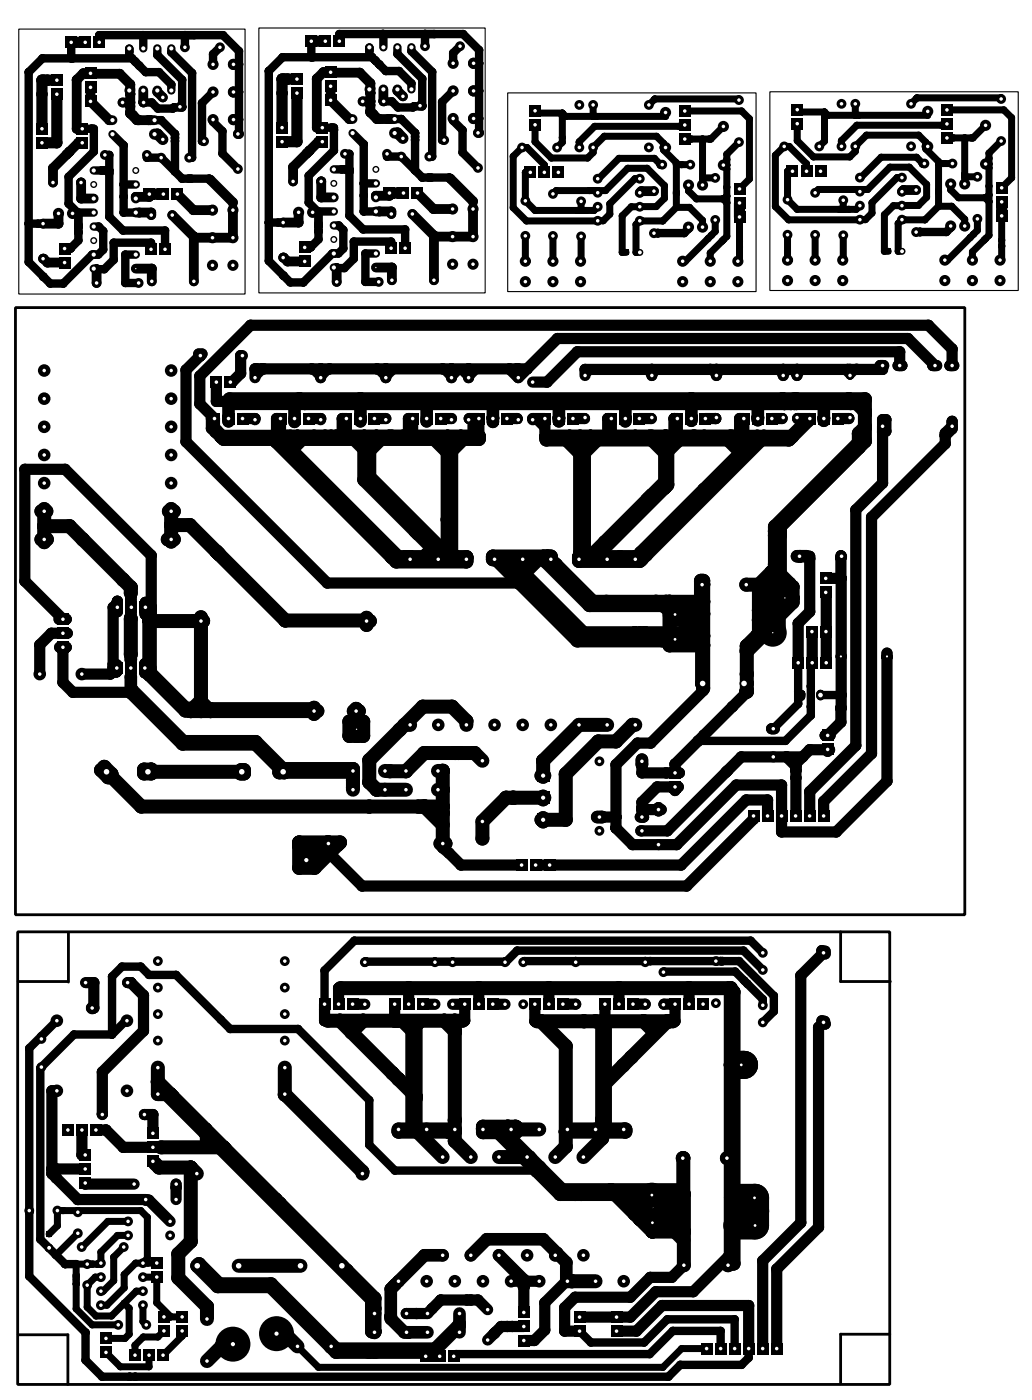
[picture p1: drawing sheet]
<svg xmlns="http://www.w3.org/2000/svg" width="187mm" height="254mm" viewBox="0 0 187 254" stroke-linecap="round" stroke-linejoin="round" font-family="sans-serif">
<g fill="#000">
<circle cx="5.2" cy="13.1" r=".76"/>
<circle cx="7.6" cy="14.5" r="1.01"/>
<circle cx="7.6" cy="17.1" r="1.01"/>
<circle cx="7.7" cy="10.6" r=".76"/>
<circle cx="8" cy="14.5" r="1.01"/>
<circle cx="8.6" cy="14.5" r="1.01"/>
<circle cx="12.9" cy="10.6" r=".76"/>
<circle cx="13.2" cy="10.6" r=".76"/>
<circle cx="13.9" cy="14.5" r=".89"/>
<circle cx="15.1" cy="13.3" r=".89"/>
<circle cx="16.5" cy="13.4" r=".89"/>
<circle cx="18" cy="6.4" r=".76"/>
<circle cx="21.7" cy="13.4" r=".89"/>
<circle cx="23.4" cy="10.1" r=".76"/>
<circle cx="23.4" cy="8.9" r=".76"/>
<circle cx="23.4" cy="9.4" r=".76"/>
<circle cx="23.5" cy="18.6" r=".89"/>
<circle cx="23.6" cy="15.3" r=".89"/>
<circle cx="23.6" cy="17.1" r=".89"/>
<circle cx="23.6" cy="16.4" r=".89"/>
<circle cx="23.6" cy="16.2" r=".89"/>
<circle cx="23.6" cy="17" r=".89"/>
<circle cx="23.6" cy="18.6" r=".89"/>
<circle cx="23.6" cy="19.3" r=".89"/>
<circle cx="23.6" cy="16.4" r=".63"/>
<circle cx="23.9" cy="10.6" r=".76"/>
<circle cx="24.4" cy="11.1" r=".76"/>
<circle cx="24.6" cy="11.3" r=".76"/>
<circle cx="25.2" cy="11.8" r=".76"/>
<circle cx="25.3" cy="12" r=".76"/>
<circle cx="25.8" cy="6.4" r=".76"/>
<circle cx="26" cy="18.5" r=".89"/>
<circle cx="26" cy="6.4" r=".76"/>
<circle cx="26.4" cy="13.1" r=".76"/>
<circle cx="27.5" cy="18.6" r=".76"/>
<circle cx="28.5" cy="16.7" r=".89"/>
<circle cx="28.5" cy="10" r=".76"/>
<circle cx="28.6" cy="19.7" r=".76"/>
<circle cx="28.8" cy="13.1" r=".76"/>
<circle cx="31" cy="15.3" r=".76"/>
<circle cx="31" cy="9.5" r=".76"/>
<circle cx="31.3" cy="19.7" r=".76"/>
<circle cx="31.5" cy="19.6" r=".76"/>
<circle cx="31.5" cy="19.5" r=".76"/>
<circle cx="33" cy="19.4" r=".76"/>
<circle cx="33" cy="19.5" r=".76"/>
<circle cx="33" cy="14.5" r=".76"/>
<circle cx="33.5" cy="6.4" r=".76"/>
<circle cx="34.8" cy="13.2" r=".76"/>
<circle cx="35.2" cy="6.4" r=".76"/>
<circle cx="36.6" cy="18.7" r=".76"/>
<circle cx="38.6" cy="9.8" r=".76"/>
<circle cx="40.4" cy="6.4" r=".76"/>
<circle cx="43.3" cy="11.7" r=".76"/>
<circle cx="43.3" cy="16.7" r=".76"/>
<circle cx="43.3" cy="9.3" r=".76"/>
<circle cx="48.7" cy="12.9" r=".76"/>
<circle cx="51.1" cy="16.9" r="1.01"/>
<circle cx="51.1" cy="14.3" r="1.01"/>
<circle cx="51.2" cy="10.4" r=".76"/>
<circle cx="51.5" cy="14.3" r="1.01"/>
<circle cx="52.1" cy="14.3" r="1.01"/>
<circle cx="56.4" cy="10.4" r=".76"/>
<circle cx="56.7" cy="10.4" r=".76"/>
<circle cx="57.4" cy="14.3" r=".89"/>
<circle cx="58.6" cy="13.1" r=".89"/>
<circle cx="60" cy="13.2" r=".89"/>
<circle cx="61.5" cy="6.2" r=".76"/>
<circle cx="65.2" cy="13.2" r=".89"/>
<circle cx="66.9" cy="9.9" r=".76"/>
<circle cx="66.9" cy="8.7" r=".76"/>
<circle cx="66.9" cy="9.2" r=".76"/>
<circle cx="67" cy="18.4" r=".89"/>
<circle cx="67.1" cy="16.8" r=".89"/>
<circle cx="67.1" cy="15.1" r=".89"/>
<circle cx="67.1" cy="19.1" r=".89"/>
<circle cx="67.1" cy="16" r=".89"/>
<circle cx="67.1" cy="16.9" r=".89"/>
<circle cx="67.1" cy="16.2" r=".89"/>
<circle cx="67.1" cy="18.4" r=".89"/>
<circle cx="67.1" cy="16.2" r=".63"/>
<circle cx="67.4" cy="10.4" r=".76"/>
<circle cx="67.9" cy="10.9" r=".76"/>
<circle cx="68.1" cy="11.1" r=".76"/>
<circle cx="68.7" cy="11.6" r=".76"/>
<circle cx="68.8" cy="11.8" r=".76"/>
<circle cx="69.3" cy="6.2" r=".76"/>
<circle cx="69.5" cy="18.3" r=".89"/>
<circle cx="69.5" cy="6.2" r=".76"/>
<circle cx="69.9" cy="12.9" r=".76"/>
<circle cx="71" cy="18.4" r=".76"/>
<circle cx="72" cy="16.5" r=".89"/>
<circle cx="72" cy="9.8" r=".76"/>
<circle cx="72.1" cy="19.5" r=".76"/>
<circle cx="72.3" cy="12.9" r=".76"/>
<circle cx="74.5" cy="9.3" r=".76"/>
<circle cx="74.5" cy="15.1" r=".76"/>
<circle cx="74.8" cy="19.5" r=".76"/>
<circle cx="75" cy="19.4" r=".76"/>
<circle cx="75" cy="19.3" r=".76"/>
<circle cx="76.5" cy="19.3" r=".76"/>
<circle cx="76.5" cy="19.2" r=".76"/>
<circle cx="76.5" cy="14.3" r=".76"/>
<circle cx="77" cy="6.2" r=".76"/>
<circle cx="78.3" cy="13" r=".76"/>
<circle cx="78.7" cy="6.2" r=".76"/>
<circle cx="80.1" cy="18.5" r=".76"/>
<circle cx="82.1" cy="9.6" r=".76"/>
<circle cx="83.9" cy="6.2" r=".76"/>
<circle cx="86.8" cy="16.5" r=".76"/>
<circle cx="86.8" cy="11.5" r=".76"/>
<circle cx="86.8" cy="9.1" r=".76"/>
<circle cx="118.6" cy="18" r=".63"/>
<circle cx="118.6" cy="17.9" r=".63"/>
<circle cx="133.9" cy="17.9" r=".63"/>
<circle cx="166.1" cy="17.8" r=".63"/>
<circle cx="166.1" cy="17.7" r=".63"/>
<circle cx="181.4" cy="17.7" r=".63"/>
<circle cx="181.9" cy="19.9" r=".63"/>
<circle cx="9.6" cy="30.5" r=".89"/>
<circle cx="10.3" cy="25.9" r="1.01"/>
<circle cx="12.1" cy="28" r=".89"/>
<circle cx="12.4" cy="32" r=".76"/>
<circle cx="12.4" cy="36.9" r=".76"/>
<circle cx="12.5" cy="27.6" r=".89"/>
<circle cx="12.6" cy="27.5" r=".89"/>
<circle cx="13.9" cy="23.3" r=".89"/>
<circle cx="14.1" cy="38.7" r=".76"/>
<circle cx="14.2" cy="25.9" r=".89"/>
<circle cx="14.2" cy="38.7" r=".76"/>
<circle cx="14.2" cy="38.5" r=".76"/>
<circle cx="14.7" cy="36" r=".89"/>
<circle cx="14.7" cy="33.1" r=".89"/>
<circle cx="14.8" cy="23.3" r=".89"/>
<circle cx="14.8" cy="23.3" r=".76"/>
<circle cx="15.2" cy="23.3" r=".76"/>
<circle cx="16.6" cy="23.3" r=".76"/>
<circle cx="17" cy="27.5" r=".76"/>
<circle cx="17" cy="23.3" r=".76"/>
<circle cx="17" cy="23.7" r=".76"/>
<circle cx="18.4" cy="30.9" r=".76"/>
<circle cx="19" cy="30.9" r=".76"/>
<circle cx="19.8" cy="21.8" r=".89"/>
<circle cx="19.8" cy="30.9" r=".76"/>
<circle cx="19.8" cy="28.1" r=".76"/>
<circle cx="19.8" cy="39.3" r=".76"/>
<circle cx="19.8" cy="31.4" r=".76"/>
<circle cx="22.4" cy="35.7" r=".38"/>
<circle cx="22.4" cy="26.3" r=".76"/>
<circle cx="22.4" cy="38.5" r=".76"/>
<circle cx="22.4" cy="33.4" r=".76"/>
<circle cx="22.4" cy="35.6" r=".76"/>
<circle cx="22.4" cy="35.6" r=".38"/>
<circle cx="23.6" cy="20.4" r=".89"/>
<circle cx="23.6" cy="20.6" r=".89"/>
<circle cx="24.1" cy="20.9" r=".89"/>
<circle cx="24.6" cy="35.7" r=".89"/>
<circle cx="24.8" cy="21.8" r=".89"/>
<circle cx="25" cy="21.8" r=".89"/>
<circle cx="25.2" cy="21.8" r=".89"/>
<circle cx="25.2" cy="38.5" r=".89"/>
<circle cx="26.6" cy="28.6" r=".76"/>
<circle cx="26.9" cy="21.8" r=".89"/>
<circle cx="27.1" cy="35.7" r=".89"/>
<circle cx="27.2" cy="21.8" r=".89"/>
<circle cx="27.4" cy="38.5" r=".89"/>
<circle cx="28.5" cy="24.3" r="1.01"/>
<circle cx="28.6" cy="35.2" r="1.01"/>
<circle cx="28.6" cy="35.2" r=".76"/>
<circle cx="29.2" cy="21.8" r=".76"/>
<circle cx="31.7" cy="25" r=".76"/>
<circle cx="31.7" cy="31.1" r=".76"/>
<circle cx="31.7" cy="25.6" r=".76"/>
<circle cx="31.7" cy="24.4" r=".76"/>
<circle cx="31.7" cy="24.3" r=".76"/>
<circle cx="33" cy="32.4" r=".76"/>
<circle cx="34.2" cy="32.4" r=".76"/>
<circle cx="34.6" cy="32.4" r=".76"/>
<circle cx="34.8" cy="28.6" r=".76"/>
<circle cx="35" cy="38.1" r=".89"/>
<circle cx="36.6" cy="25.6" r=".76"/>
<circle cx="37.9" cy="32.4" r=".76"/>
<circle cx="38" cy="32.5" r=".76"/>
<circle cx="38.1" cy="32.6" r=".89"/>
<circle cx="38.1" cy="32.6" r=".76"/>
<circle cx="38.6" cy="22.1" r=".76"/>
<circle cx="40.3" cy="27.8" r=".76"/>
<circle cx="40.3" cy="23.8" r=".76"/>
<circle cx="42.2" cy="36.7" r=".89"/>
<circle cx="42.2" cy="36.7" r=".76"/>
<circle cx="43.3" cy="24.3" r=".89"/>
<circle cx="43.3" cy="21.7" r=".76"/>
<circle cx="43.3" cy="24.3" r=".76"/>
<circle cx="53.1" cy="30.3" r=".89"/>
<circle cx="53.8" cy="25.7" r="1.01"/>
<circle cx="55.6" cy="27.8" r=".89"/>
<circle cx="55.9" cy="31.8" r=".76"/>
<circle cx="55.9" cy="36.7" r=".76"/>
<circle cx="56" cy="27.4" r=".89"/>
<circle cx="56.1" cy="27.3" r=".89"/>
<circle cx="57.4" cy="23.1" r=".89"/>
<circle cx="57.6" cy="38.5" r=".76"/>
<circle cx="57.7" cy="25.7" r=".89"/>
<circle cx="57.7" cy="38.3" r=".76"/>
<circle cx="57.7" cy="38.5" r=".76"/>
<circle cx="58.2" cy="35.8" r=".89"/>
<circle cx="58.2" cy="32.9" r=".89"/>
<circle cx="58.3" cy="23.1" r=".89"/>
<circle cx="58.3" cy="23.1" r=".76"/>
<circle cx="58.7" cy="23.1" r=".76"/>
<circle cx="60.1" cy="23.1" r=".76"/>
<circle cx="60.5" cy="23.1" r=".76"/>
<circle cx="60.5" cy="27.3" r=".76"/>
<circle cx="60.5" cy="23.5" r=".76"/>
<circle cx="61.9" cy="30.7" r=".76"/>
<circle cx="62.5" cy="30.7" r=".76"/>
<circle cx="63.3" cy="21.6" r=".89"/>
<circle cx="63.3" cy="27.9" r=".76"/>
<circle cx="63.3" cy="31.2" r=".76"/>
<circle cx="63.3" cy="30.7" r=".76"/>
<circle cx="63.3" cy="39.1" r=".76"/>
<circle cx="65.9" cy="35.5" r=".38"/>
<circle cx="65.9" cy="26.1" r=".76"/>
<circle cx="65.9" cy="33.2" r=".76"/>
<circle cx="65.9" cy="38.3" r=".76"/>
<circle cx="65.9" cy="35.4" r=".76"/>
<circle cx="65.9" cy="35.4" r=".38"/>
<circle cx="67.1" cy="20.2" r=".89"/>
<circle cx="67.1" cy="20.4" r=".89"/>
<circle cx="67.6" cy="20.7" r=".89"/>
<circle cx="68.1" cy="35.5" r=".89"/>
<circle cx="68.3" cy="21.6" r=".89"/>
<circle cx="68.5" cy="21.6" r=".89"/>
<circle cx="68.7" cy="21.6" r=".89"/>
<circle cx="68.7" cy="38.3" r=".89"/>
<circle cx="70.1" cy="28.4" r=".76"/>
<circle cx="70.4" cy="21.6" r=".89"/>
<circle cx="70.6" cy="35.5" r=".89"/>
<circle cx="70.7" cy="21.6" r=".89"/>
<circle cx="70.9" cy="38.3" r=".89"/>
<circle cx="72" cy="24.1" r="1.01"/>
<circle cx="72.1" cy="35" r="1.01"/>
<circle cx="72.1" cy="35" r=".76"/>
<circle cx="72.7" cy="21.6" r=".76"/>
<circle cx="75.2" cy="24.1" r=".76"/>
<circle cx="75.2" cy="25.4" r=".76"/>
<circle cx="75.2" cy="24.8" r=".76"/>
<circle cx="75.2" cy="24.2" r=".76"/>
<circle cx="75.2" cy="30.9" r=".76"/>
<circle cx="76.5" cy="32.2" r=".76"/>
<circle cx="77.7" cy="32.2" r=".76"/>
<circle cx="78.1" cy="32.2" r=".76"/>
<circle cx="78.3" cy="28.4" r=".76"/>
<circle cx="78.5" cy="37.9" r=".89"/>
<circle cx="80.1" cy="25.4" r=".76"/>
<circle cx="81.4" cy="32.2" r=".76"/>
<circle cx="81.5" cy="32.3" r=".76"/>
<circle cx="81.6" cy="32.4" r=".89"/>
<circle cx="81.6" cy="32.4" r=".76"/>
<circle cx="82.1" cy="21.9" r=".76"/>
<circle cx="83.8" cy="23.6" r=".76"/>
<circle cx="83.8" cy="27.6" r=".76"/>
<circle cx="85.7" cy="36.5" r=".89"/>
<circle cx="85.7" cy="36.5" r=".76"/>
<circle cx="86.8" cy="24.1" r=".89"/>
<circle cx="86.8" cy="24.1" r=".76"/>
<circle cx="86.8" cy="21.5" r=".76"/>
<circle cx="93" cy="28.3" r=".63"/>
<circle cx="93" cy="37.6" r=".63"/>
<circle cx="95.2" cy="31.2" r=".63"/>
<circle cx="95.5" cy="26.7" r=".63"/>
<circle cx="96.9" cy="38.1" r=".63"/>
<circle cx="96.9" cy="20.5" r=".63"/>
<circle cx="96.9" cy="25.7" r=".63"/>
<circle cx="98.6" cy="29.9" r=".63"/>
<circle cx="99.9" cy="28.6" r=".63"/>
<circle cx="100.8" cy="34.5" r=".63"/>
<circle cx="101.9" cy="20.5" r=".63"/>
<circle cx="101.9" cy="21.1" r=".63"/>
<circle cx="101.9" cy="25.8" r=".63"/>
<circle cx="101.9" cy="24.9" r=".63"/>
<circle cx="102.5" cy="21.1" r=".63"/>
<circle cx="104.6" cy="38.1" r=".63"/>
<circle cx="104.9" cy="25.8" r=".63"/>
<circle cx="104.9" cy="25.7" r=".63"/>
<circle cx="105" cy="38.1" r=".63"/>
<circle cx="105.3" cy="38.1" r=".63"/>
<circle cx="105.6" cy="38.1" r=".63"/>
<circle cx="106.3" cy="38.1" r=".63"/>
<circle cx="106.5" cy="28.6" r=".63"/>
<circle cx="106.8" cy="34.5" r=".63"/>
<circle cx="107.5" cy="21.1" r=".63"/>
<circle cx="107.5" cy="27.6" r=".63"/>
<circle cx="107.5" cy="34.5" r=".63"/>
<circle cx="107.6" cy="38.1" r=".63"/>
<circle cx="107.7" cy="22.9" r=".63"/>
<circle cx="108.1" cy="34.5" r=".63"/>
<circle cx="108.1" cy="21.1" r=".63"/>
<circle cx="108.2" cy="34.5" r=".63"/>
<circle cx="108.3" cy="34.5" r=".63"/>
<circle cx="108.4" cy="32.4" r=".63"/>
<circle cx="109.5" cy="24.7" r=".63"/>
<circle cx="109.7" cy="34.5" r=".63"/>
<circle cx="110.5" cy="36.9" r=".63"/>
<circle cx="110.5" cy="38.8" r=".63"/>
<circle cx="112.1" cy="28.7" r=".63"/>
<circle cx="112.7" cy="39.1" r=".63"/>
<circle cx="113.7" cy="30.5" r=".63"/>
<circle cx="114.4" cy="37.5" r=".63"/>
<circle cx="115" cy="32.4" r=".63"/>
<circle cx="115.9" cy="37.4" r=".63"/>
<circle cx="116.2" cy="34.6" r=".89"/>
<circle cx="117.2" cy="30.5" r=".63"/>
<circle cx="118.5" cy="28.7" r=".63"/>
<circle cx="118.9" cy="37.4" r=".63"/>
<circle cx="118.9" cy="24.7" r=".63"/>
<circle cx="119.7" cy="29.8" r=".76"/>
<circle cx="119.7" cy="29.8" r=".63"/>
<circle cx="120.2" cy="26.7" r=".76"/>
<circle cx="120.2" cy="26.7" r=".63"/>
<circle cx="120.2" cy="26" r=".63"/>
<circle cx="120.2" cy="27.2" r=".63"/>
<circle cx="120.4" cy="35.9" r=".63"/>
<circle cx="120.4" cy="33.6" r=".63"/>
<circle cx="120.6" cy="21.1" r=".63"/>
<circle cx="122.5" cy="37.6" r=".63"/>
<circle cx="122.5" cy="34.8" r=".63"/>
<circle cx="122.5" cy="35.1" r=".63"/>
<circle cx="122.5" cy="29.5" r=".63"/>
<circle cx="122.5" cy="29.8" r=".63"/>
<circle cx="123" cy="22.9" r=".63"/>
<circle cx="123.5" cy="29.8" r=".63"/>
<circle cx="124" cy="22.6" r=".76"/>
<circle cx="124.1" cy="22.6" r=".76"/>
<circle cx="124.1" cy="22.9" r=".76"/>
<circle cx="124.7" cy="34.6" r=".63"/>
<circle cx="124.7" cy="25.2" r=".63"/>
<circle cx="124.9" cy="37.6" r=".63"/>
<circle cx="125.2" cy="25.2" r=".63"/>
<circle cx="126.2" cy="36" r=".63"/>
<circle cx="127.3" cy="33.4" r=".63"/>
<circle cx="127.3" cy="31.7" r=".63"/>
<circle cx="127.3" cy="25.2" r=".63"/>
<circle cx="127.3" cy="39.9" r=".63"/>
<circle cx="127.3" cy="32.2" r=".63"/>
<circle cx="128.5" cy="25.2" r=".63"/>
<circle cx="128.8" cy="25.2" r=".63"/>
<circle cx="131" cy="36" r=".63"/>
<circle cx="131.1" cy="29.9" r=".76"/>
<circle cx="131.1" cy="29.9" r=".63"/>
<circle cx="131.2" cy="36" r=".63"/>
<circle cx="131.7" cy="28" r=".63"/>
<circle cx="131.7" cy="36.7" r=".63"/>
<circle cx="131.7" cy="35.5" r=".63"/>
<circle cx="131.7" cy="33.9" r=".63"/>
<circle cx="131.7" cy="28.9" r=".63"/>
<circle cx="131.7" cy="29.9" r=".63"/>
<circle cx="131.7" cy="30.6" r=".63"/>
<circle cx="134" cy="34.5" r=".76"/>
<circle cx="134.4" cy="20.1" r=".63"/>
<circle cx="135.8" cy="21.5" r=".63"/>
<circle cx="135.8" cy="32.4" r=".63"/>
<circle cx="140.5" cy="37.4" r=".63"/>
<circle cx="140.5" cy="28.1" r=".63"/>
<circle cx="142.7" cy="31" r=".63"/>
<circle cx="142.9" cy="39.8" r=".63"/>
<circle cx="143" cy="26.5" r=".63"/>
<circle cx="144.4" cy="37.9" r=".63"/>
<circle cx="144.4" cy="20.3" r=".63"/>
<circle cx="144.4" cy="25.5" r=".63"/>
<circle cx="146.1" cy="29.7" r=".63"/>
<circle cx="147.4" cy="28.4" r=".63"/>
<circle cx="148.3" cy="34.3" r=".63"/>
<circle cx="149.4" cy="24.7" r=".63"/>
<circle cx="149.4" cy="20.3" r=".63"/>
<circle cx="149.4" cy="25.6" r=".63"/>
<circle cx="149.4" cy="20.9" r=".63"/>
<circle cx="150" cy="20.9" r=".63"/>
<circle cx="152.1" cy="37.9" r=".63"/>
<circle cx="152.4" cy="25.6" r=".63"/>
<circle cx="152.4" cy="25.5" r=".63"/>
<circle cx="152.5" cy="37.9" r=".63"/>
<circle cx="152.8" cy="37.9" r=".63"/>
<circle cx="153.1" cy="37.9" r=".63"/>
<circle cx="153.8" cy="37.9" r=".63"/>
<circle cx="154" cy="28.4" r=".63"/>
<circle cx="154.3" cy="34.3" r=".63"/>
<circle cx="155" cy="27.4" r=".63"/>
<circle cx="155" cy="20.9" r=".63"/>
<circle cx="155" cy="34.3" r=".63"/>
<circle cx="155.1" cy="37.9" r=".63"/>
<circle cx="155.2" cy="22.7" r=".63"/>
<circle cx="155.6" cy="34.3" r=".63"/>
<circle cx="155.6" cy="20.9" r=".63"/>
<circle cx="155.7" cy="34.3" r=".63"/>
<circle cx="155.8" cy="39.8" r=".63"/>
<circle cx="155.8" cy="34.3" r=".63"/>
<circle cx="155.9" cy="32.2" r=".63"/>
<circle cx="156.8" cy="39.8" r=".63"/>
<circle cx="157" cy="24.5" r=".63"/>
<circle cx="157.2" cy="34.3" r=".63"/>
<circle cx="158" cy="38.6" r=".63"/>
<circle cx="158" cy="36.7" r=".63"/>
<circle cx="159.6" cy="28.5" r=".63"/>
<circle cx="160.2" cy="38.9" r=".63"/>
<circle cx="161.2" cy="30.3" r=".63"/>
<circle cx="161.9" cy="37.3" r=".63"/>
<circle cx="162.5" cy="32.2" r=".63"/>
<circle cx="163.4" cy="37.2" r=".63"/>
<circle cx="163.7" cy="34.4" r=".89"/>
<circle cx="163.8" cy="39.8" r=".63"/>
<circle cx="164.7" cy="30.3" r=".63"/>
<circle cx="166" cy="28.5" r=".63"/>
<circle cx="166.4" cy="37.2" r=".63"/>
<circle cx="166.4" cy="24.5" r=".63"/>
<circle cx="167.2" cy="29.6" r=".76"/>
<circle cx="167.2" cy="29.6" r=".63"/>
<circle cx="167.6" cy="39.8" r=".63"/>
<circle cx="167.7" cy="26.5" r=".76"/>
<circle cx="167.7" cy="26.5" r=".63"/>
<circle cx="167.7" cy="25.8" r=".63"/>
<circle cx="167.7" cy="27" r=".63"/>
<circle cx="167.9" cy="35.7" r=".63"/>
<circle cx="167.9" cy="33.4" r=".63"/>
<circle cx="168.1" cy="20.9" r=".63"/>
<circle cx="170" cy="34.9" r=".63"/>
<circle cx="170" cy="29.6" r=".63"/>
<circle cx="170" cy="34.6" r=".63"/>
<circle cx="170" cy="29.3" r=".63"/>
<circle cx="170" cy="37.4" r=".63"/>
<circle cx="170.5" cy="22.7" r=".63"/>
<circle cx="171" cy="29.6" r=".63"/>
<circle cx="171.5" cy="22.4" r=".76"/>
<circle cx="171.6" cy="22.7" r=".76"/>
<circle cx="171.6" cy="22.4" r=".76"/>
<circle cx="172.2" cy="25" r=".63"/>
<circle cx="172.2" cy="34.4" r=".63"/>
<circle cx="172.4" cy="37.4" r=".63"/>
<circle cx="172.7" cy="25" r=".63"/>
<circle cx="173.7" cy="35.8" r=".63"/>
<circle cx="174.8" cy="33.2" r=".63"/>
<circle cx="174.8" cy="32" r=".63"/>
<circle cx="174.8" cy="39.7" r=".63"/>
<circle cx="174.8" cy="25" r=".63"/>
<circle cx="174.8" cy="31.5" r=".63"/>
<circle cx="176" cy="25" r=".63"/>
<circle cx="176.3" cy="25" r=".63"/>
<circle cx="178.5" cy="35.8" r=".63"/>
<circle cx="178.6" cy="29.7" r=".76"/>
<circle cx="178.6" cy="29.7" r=".63"/>
<circle cx="178.7" cy="35.8" r=".63"/>
<circle cx="179.2" cy="29.7" r=".63"/>
<circle cx="179.2" cy="33.7" r=".63"/>
<circle cx="179.2" cy="27.8" r=".63"/>
<circle cx="179.2" cy="30.4" r=".63"/>
<circle cx="179.2" cy="35.3" r=".63"/>
<circle cx="179.2" cy="28.7" r=".63"/>
<circle cx="179.2" cy="36.5" r=".63"/>
<circle cx="181.5" cy="34.3" r=".76"/>
<circle cx="183.3" cy="32.2" r=".63"/>
<circle cx="183.3" cy="21.3" r=".63"/>
<circle cx="5.2" cy="47.5" r=".76"/>
<circle cx="5.2" cy="40.5" r=".76"/>
<circle cx="6.9" cy="40.5" r=".76"/>
<circle cx="7.8" cy="50.2" r=".76"/>
<circle cx="7.9" cy="50.1" r=".76"/>
<circle cx="7.9" cy="46.9" r=".89"/>
<circle cx="8.6" cy="47.6" r=".89"/>
<circle cx="9.1" cy="51.4" r=".76"/>
<circle cx="10.6" cy="40.5" r=".89"/>
<circle cx="11.5" cy="51.4" r=".76"/>
<circle cx="12.8" cy="45" r=".76"/>
<circle cx="14.2" cy="41.1" r=".76"/>
<circle cx="14.2" cy="41.3" r=".76"/>
<circle cx="14.2" cy="42.2" r=".76"/>
<circle cx="14.2" cy="43.6" r=".76"/>
<circle cx="14.2" cy="40.8" r=".76"/>
<circle cx="14.2" cy="42" r=".76"/>
<circle cx="16.7" cy="46.1" r=".76"/>
<circle cx="17.1" cy="46.1" r=".76"/>
<circle cx="17.5" cy="48.8" r=".89"/>
<circle cx="17.5" cy="48.7" r=".76"/>
<circle cx="17.5" cy="48.8" r=".76"/>
<circle cx="17.8" cy="46.1" r=".76"/>
<circle cx="17.9" cy="41.1" r=".76"/>
<circle cx="18.7" cy="41.9" r=".76"/>
<circle cx="18.7" cy="45.2" r=".76"/>
<circle cx="18.9" cy="48.8" r=".76"/>
<circle cx="20.6" cy="47.1" r=".76"/>
<circle cx="20.6" cy="44" r=".76"/>
<circle cx="22.3" cy="41.8" r=".76"/>
<circle cx="22.7" cy="51.3" r=".76"/>
<circle cx="22.7" cy="46.1" r=".76"/>
<circle cx="24.6" cy="48.7" r=".63"/>
<circle cx="27.4" cy="44" r=".76"/>
<circle cx="27.5" cy="48.7" r=".89"/>
<circle cx="29.9" cy="41.8" r=".76"/>
<circle cx="35.1" cy="42.9" r=".89"/>
<circle cx="35.3" cy="43.1" r=".89"/>
<circle cx="45.4" cy="58.9" r="1.01"/>
<circle cx="48.7" cy="47.3" r=".76"/>
<circle cx="48.7" cy="40.3" r=".76"/>
<circle cx="50.4" cy="40.3" r=".76"/>
<circle cx="51.3" cy="50" r=".76"/>
<circle cx="51.4" cy="49.9" r=".76"/>
<circle cx="51.4" cy="46.7" r=".89"/>
<circle cx="52.1" cy="47.4" r=".89"/>
<circle cx="52.6" cy="51.2" r=".76"/>
<circle cx="54.1" cy="40.3" r=".89"/>
<circle cx="55" cy="51.2" r=".76"/>
<circle cx="56.3" cy="44.8" r=".76"/>
<circle cx="57.7" cy="41.8" r=".76"/>
<circle cx="57.7" cy="40.6" r=".76"/>
<circle cx="57.7" cy="40.9" r=".76"/>
<circle cx="57.7" cy="41.1" r=".76"/>
<circle cx="57.7" cy="42" r=".76"/>
<circle cx="57.7" cy="43.4" r=".76"/>
<circle cx="60.2" cy="45.9" r=".76"/>
<circle cx="60.6" cy="45.9" r=".76"/>
<circle cx="61" cy="48.6" r=".89"/>
<circle cx="61" cy="48.6" r=".76"/>
<circle cx="61" cy="48.5" r=".76"/>
<circle cx="61.3" cy="45.9" r=".76"/>
<circle cx="61.4" cy="40.9" r=".76"/>
<circle cx="62.2" cy="45" r=".76"/>
<circle cx="62.2" cy="41.7" r=".76"/>
<circle cx="62.4" cy="48.6" r=".76"/>
<circle cx="64.1" cy="43.8" r=".76"/>
<circle cx="64.1" cy="46.9" r=".76"/>
<circle cx="65.8" cy="41.6" r=".76"/>
<circle cx="66.2" cy="51.1" r=".76"/>
<circle cx="66.2" cy="45.9" r=".76"/>
<circle cx="70.9" cy="43.8" r=".76"/>
<circle cx="71" cy="48.5" r=".89"/>
<circle cx="73.4" cy="41.6" r=".76"/>
<circle cx="78.6" cy="42.7" r=".89"/>
<circle cx="78.8" cy="42.9" r=".89"/>
<circle cx="95.2" cy="47" r=".63"/>
<circle cx="95.4" cy="40" r=".63"/>
<circle cx="95.5" cy="47.3" r=".63"/>
<circle cx="105.2" cy="47" r=".63"/>
<circle cx="105.3" cy="47" r=".63"/>
<circle cx="105.3" cy="47.2" r=".63"/>
<circle cx="108.3" cy="40" r=".63"/>
<circle cx="109.3" cy="40" r=".63"/>
<circle cx="112.7" cy="45.7" r=".63"/>
<circle cx="115.2" cy="45.7" r=".63"/>
<circle cx="115.2" cy="40.7" r=".63"/>
<circle cx="116.3" cy="40" r=".63"/>
<circle cx="118.5" cy="42.2" r=".76"/>
<circle cx="118.5" cy="42.2" r=".63"/>
<circle cx="119.1" cy="42.2" r=".76"/>
<circle cx="119.2" cy="42.2" r=".76"/>
<circle cx="119.3" cy="42.2" r=".76"/>
<circle cx="119.3" cy="42.2" r=".63"/>
<circle cx="120.1" cy="40" r=".63"/>
<circle cx="124" cy="42.2" r=".76"/>
<circle cx="124.2" cy="47.3" r=".63"/>
<circle cx="124.7" cy="41.5" r=".76"/>
<circle cx="128.3" cy="43.2" r=".63"/>
<circle cx="128.7" cy="45.8" r=".63"/>
<circle cx="128.9" cy="42.6" r=".63"/>
<circle cx="129.6" cy="41.9" r=".63"/>
<circle cx="130.8" cy="43.7" r=".63"/>
<circle cx="131.1" cy="43.4" r=".63"/>
<circle cx="131.7" cy="42.8" r=".63"/>
<circle cx="134" cy="43.7" r=".63"/>
<circle cx="134" cy="47.3" r=".63"/>
<circle cx="134" cy="44.7" r=".63"/>
<circle cx="134" cy="44.8" r=".63"/>
<circle cx="142.7" cy="46.8" r=".63"/>
<circle cx="143" cy="47.1" r=".63"/>
<circle cx="152.7" cy="46.8" r=".63"/>
<circle cx="152.8" cy="46.8" r=".63"/>
<circle cx="152.8" cy="47" r=".63"/>
<circle cx="160.2" cy="45.5" r=".63"/>
<circle cx="162.7" cy="45.5" r=".63"/>
<circle cx="162.7" cy="40.5" r=".63"/>
<circle cx="166" cy="42" r=".76"/>
<circle cx="166" cy="42" r=".63"/>
<circle cx="166.6" cy="42" r=".76"/>
<circle cx="166.7" cy="42" r=".76"/>
<circle cx="166.8" cy="42" r=".76"/>
<circle cx="166.8" cy="42" r=".63"/>
<circle cx="168.2" cy="58.9" r="1.01"/>
<circle cx="171.5" cy="42" r=".76"/>
<circle cx="171.7" cy="47.1" r=".63"/>
<circle cx="172.2" cy="41.3" r=".76"/>
<circle cx="175.8" cy="43" r=".63"/>
<circle cx="176.2" cy="45.6" r=".63"/>
<circle cx="176.4" cy="42.4" r=".63"/>
<circle cx="177.1" cy="41.7" r=".63"/>
<circle cx="178.3" cy="43.5" r=".63"/>
<circle cx="178.6" cy="43.2" r=".63"/>
<circle cx="179.2" cy="42.6" r=".63"/>
<circle cx="181.5" cy="44.5" r=".63"/>
<circle cx="181.5" cy="47.1" r=".63"/>
<circle cx="181.5" cy="43.5" r=".63"/>
<circle cx="181.5" cy="44.6" r=".63"/>
<circle cx="33.7" cy="67" r="1.01"/>
<circle cx="36" cy="64.1" r="1.01"/>
<circle cx="36.2" cy="73.2" r="1.01"/>
<circle cx="36.2" cy="68.1" r="1.01"/>
<circle cx="36.2" cy="64.5" r="1.01"/>
<circle cx="36.6" cy="64.1" r="1.01"/>
<circle cx="38.3" cy="77.6" r="1.01"/>
<circle cx="38.3" cy="75.8" r="1.01"/>
<circle cx="38.9" cy="77.8" r="1.01"/>
<circle cx="39" cy="78.3" r="1.01"/>
<circle cx="39.1" cy="78.1" r="1.27"/>
<circle cx="39.1" cy="78.1" r="1.01"/>
<circle cx="39.2" cy="72.7" r="1.01"/>
<circle cx="40.1" cy="79.1" r="1.27"/>
<circle cx="40.2" cy="79.1" r="1.27"/>
<circle cx="40.6" cy="79.5" r="1.27"/>
<circle cx="41.4" cy="75.6" r="1.14"/>
<circle cx="41.4" cy="72.7" r="1.14"/>
<circle cx="41.4" cy="76.3" r="1.14"/>
<circle cx="41.4" cy="72.7" r="1.01"/>
<circle cx="41.4" cy="72.3" r="1.01"/>
<circle cx="41.6" cy="72.3" r="1.27"/>
<circle cx="41.6" cy="72.3" r="1.01"/>
<circle cx="42" cy="69.2" r="1.01"/>
<circle cx="42.2" cy="73" r="1.27"/>
<circle cx="43.6" cy="67.7" r="1.01"/>
<circle cx="43.6" cy="64.4" r="1.01"/>
<circle cx="46.2" cy="66.8" r="1.01"/>
<circle cx="46.2" cy="75.8" r="1.01"/>
<circle cx="46.5" cy="66.8" r="1.01"/>
<circle cx="46.5" cy="68.1" r=".76"/>
<circle cx="47.4" cy="66.8" r="1.01"/>
<circle cx="47.8" cy="66.8" r="1.01"/>
<circle cx="47.8" cy="66.8" r=".76"/>
<circle cx="50" cy="79.5" r="1.27"/>
<circle cx="50" cy="79.9" r="1.27"/>
<circle cx="50.1" cy="78.5" r="1.01"/>
<circle cx="50.1" cy="75.8" r="1.01"/>
<circle cx="50.3" cy="79.1" r="1.27"/>
<circle cx="50.7" cy="79.5" r="1.27"/>
<circle cx="50.8" cy="79.1" r="1.27"/>
<circle cx="50.8" cy="79.1" r="1.01"/>
<circle cx="52.1" cy="79.1" r="1.27"/>
<circle cx="52.6" cy="79.1" r="1.27"/>
<circle cx="53.4" cy="73" r="1.27"/>
<circle cx="53.4" cy="73" r="1.14"/>
<circle cx="53.4" cy="76.4" r="1.14"/>
<circle cx="53.5" cy="79.5" r="1.27"/>
<circle cx="53.9" cy="79.1" r="1.27"/>
<circle cx="54.2" cy="73" r="1.27"/>
<circle cx="54.2" cy="72.3" r="1.27"/>
<circle cx="54.2" cy="72.7" r="1.27"/>
<circle cx="54.3" cy="72.7" r="1.27"/>
<circle cx="54.3" cy="73" r="1.27"/>
<circle cx="54.3" cy="72.3" r="1.27"/>
<circle cx="54.3" cy="72.7" r="1.01"/>
<circle cx="54.3" cy="73" r="1.01"/>
<circle cx="54.7" cy="79.5" r="1.27"/>
<circle cx="55.2" cy="73" r="1.27"/>
<circle cx="56.5" cy="66.8" r="1.01"/>
<circle cx="56.5" cy="66.8" r=".76"/>
<circle cx="56.9" cy="79.1" r="1.27"/>
<circle cx="58.1" cy="66.8" r="1.01"/>
<circle cx="58.1" cy="75.8" r="1.01"/>
<circle cx="58.9" cy="79.1" r="1.27"/>
<circle cx="59.7" cy="66.8" r="1.01"/>
<circle cx="59.7" cy="66.8" r=".76"/>
<circle cx="60" cy="79.1" r="1.27"/>
<circle cx="60.9" cy="79.1" r="1.27"/>
<circle cx="62" cy="75.8" r="1.01"/>
<circle cx="62" cy="79" r="1.01"/>
<circle cx="62.8" cy="79.1" r="1.27"/>
<circle cx="62.8" cy="79.1" r="1.01"/>
<circle cx="64.2" cy="79.5" r="1.27"/>
<circle cx="65.3" cy="72.3" r="1.27"/>
<circle cx="65.3" cy="73" r="1.27"/>
<circle cx="65.3" cy="72.7" r="1.27"/>
<circle cx="65.3" cy="76.3" r="1.14"/>
<circle cx="65.3" cy="75.7" r="1.14"/>
<circle cx="65.3" cy="73" r="1.14"/>
<circle cx="65.3" cy="73" r="1.01"/>
<circle cx="65.3" cy="72.7" r="1.01"/>
<circle cx="66" cy="79.1" r="1.27"/>
<circle cx="66" cy="79.5" r="1.27"/>
<circle cx="67.8" cy="79.5" r="1.27"/>
<circle cx="68.2" cy="79.1" r="1.27"/>
<circle cx="68.3" cy="66.8" r="1.01"/>
<circle cx="68.3" cy="66.8" r=".76"/>
<circle cx="69" cy="79.5" r="1.27"/>
<circle cx="69.9" cy="75.8" r="1.01"/>
<circle cx="69.9" cy="66.8" r="1.01"/>
<circle cx="69.9" cy="75.8" r=".76"/>
<circle cx="70.5" cy="79.1" r="1.27"/>
<circle cx="71" cy="79.1" r="1.27"/>
<circle cx="71.2" cy="67.1" r=".76"/>
<circle cx="73" cy="79.1" r="1.27"/>
<circle cx="74" cy="78.7" r="1.01"/>
<circle cx="74" cy="75.8" r="1.01"/>
<circle cx="74.7" cy="79.1" r="1.27"/>
<circle cx="74.8" cy="79.1" r="1.27"/>
<circle cx="74.8" cy="79.1" r="1.01"/>
<circle cx="77.3" cy="73" r="1.27"/>
<circle cx="77.3" cy="73" r="1.14"/>
<circle cx="77.3" cy="76.3" r="1.14"/>
<circle cx="78.5" cy="79.3" r="1.27"/>
<circle cx="78.7" cy="79.5" r="1.27"/>
<circle cx="78.8" cy="79.2" r="1.27"/>
<circle cx="79.1" cy="79.5" r="1.27"/>
<circle cx="80.2" cy="66.8" r="1.01"/>
<circle cx="80.2" cy="66.8" r=".76"/>
<circle cx="81.1" cy="79.1" r="1.27"/>
<circle cx="81.1" cy="79.5" r="1.27"/>
<circle cx="81.8" cy="66.8" r="1.01"/>
<circle cx="81.8" cy="75.8" r="1.01"/>
<circle cx="81.8" cy="75.8" r=".76"/>
<circle cx="83.1" cy="79.5" r="1.27"/>
<circle cx="83.3" cy="66.9" r=".76"/>
<circle cx="83.5" cy="79.1" r="1.27"/>
<circle cx="83.5" cy="67" r=".76"/>
<circle cx="83.9" cy="79.5" r="1.27"/>
<circle cx="84.1" cy="79.3" r="1.27"/>
<circle cx="84.9" cy="66.8" r="1.01"/>
<circle cx="84.9" cy="75.8" r=".76"/>
<circle cx="85" cy="79.1" r="1.27"/>
<circle cx="85" cy="75.8" r="1.01"/>
<circle cx="85" cy="79.1" r="1.01"/>
<circle cx="85" cy="75.8" r=".76"/>
<circle cx="85.7" cy="79.1" r="1.27"/>
<circle cx="85.7" cy="75.9" r="1.01"/>
<circle cx="85.7" cy="79.1" r="1.01"/>
<circle cx="86" cy="79.1" r="1.01"/>
<circle cx="86.4" cy="66.9" r=".76"/>
<circle cx="86.5" cy="79.1" r="1.27"/>
<circle cx="86.7" cy="79.1" r="1.01"/>
<circle cx="86.8" cy="79.1" r="1.27"/>
<circle cx="86.8" cy="79.5" r="1.27"/>
<circle cx="86.8" cy="79" r="1.27"/>
<circle cx="86.8" cy="79" r="1.01"/>
<circle cx="86.8" cy="79.1" r="1.01"/>
<circle cx="89.3" cy="73" r="1.27"/>
<circle cx="89.3" cy="75.7" r="1.14"/>
<circle cx="89.3" cy="76.4" r="1.14"/>
<circle cx="89.3" cy="73" r="1.14"/>
<circle cx="92.3" cy="66.8" r="1.01"/>
<circle cx="92.3" cy="66.8" r=".76"/>
<circle cx="92.4" cy="66.9" r="1.01"/>
<circle cx="92.4" cy="66.9" r=".76"/>
<circle cx="93.6" cy="66.8" r="1.01"/>
<circle cx="93.7" cy="75.8" r="1.01"/>
<circle cx="93.7" cy="75.8" r=".76"/>
<circle cx="93.8" cy="75.8" r=".76"/>
<circle cx="93.9" cy="66.8" r="1.01"/>
<circle cx="93.9" cy="75.8" r=".76"/>
<circle cx="93.9" cy="66.8" r=".76"/>
<circle cx="95.5" cy="66.8" r="1.01"/>
<circle cx="96.5" cy="75.8" r="1.01"/>
<circle cx="96.5" cy="75.8" r=".76"/>
<circle cx="97.3" cy="75.9" r="1.01"/>
<circle cx="98.6" cy="77.2" r="1.01"/>
<circle cx="98.7" cy="79.1" r="1.01"/>
<circle cx="98.9" cy="79.1" r="1.01"/>
<circle cx="99" cy="79.6" r="1.27"/>
<circle cx="99" cy="79.1" r="1.27"/>
<circle cx="99" cy="79.1" r="1.01"/>
<circle cx="99.1" cy="69.2" r="1.01"/>
<circle cx="101" cy="61.3" r="1.01"/>
<circle cx="101.3" cy="73" r="1.27"/>
<circle cx="101.3" cy="73" r="1.14"/>
<circle cx="101.3" cy="75.7" r="1.14"/>
<circle cx="101.3" cy="76.3" r="1.14"/>
<circle cx="102.2" cy="79.2" r="1.27"/>
<circle cx="102.6" cy="79.6" r="1.27"/>
<circle cx="103.2" cy="79.1" r="1.27"/>
<circle cx="103.7" cy="79.6" r="1.27"/>
<circle cx="104.6" cy="63.7" r="1.01"/>
<circle cx="105.1" cy="79.6" r="1.27"/>
<circle cx="105.1" cy="79.1" r="1.27"/>
<circle cx="105.9" cy="75.8" r="1.01"/>
<circle cx="105.9" cy="75.8" r=".76"/>
<circle cx="106" cy="66.9" r="1.01"/>
<circle cx="106" cy="75.8" r=".76"/>
<circle cx="106.5" cy="79.6" r="1.27"/>
<circle cx="106.9" cy="67.1" r=".76"/>
<circle cx="107" cy="79.1" r="1.27"/>
<circle cx="108.1" cy="79.7" r="1.27"/>
<circle cx="110.1" cy="78.8" r="1.01"/>
<circle cx="110.1" cy="75.8" r="1.01"/>
<circle cx="110.8" cy="79.1" r="1.27"/>
<circle cx="110.8" cy="79.1" r="1.01"/>
<circle cx="113.3" cy="73" r="1.27"/>
<circle cx="113.3" cy="73" r="1.14"/>
<circle cx="113.3" cy="76.3" r="1.14"/>
<circle cx="113.3" cy="75.7" r="1.14"/>
<circle cx="115.1" cy="79.1" r="1.27"/>
<circle cx="117.3" cy="67.2" r=".76"/>
<circle cx="117.7" cy="79.1" r="1.27"/>
<circle cx="118" cy="75.8" r="1.01"/>
<circle cx="118" cy="75.8" r=".76"/>
<circle cx="118.1" cy="79.1" r="1.27"/>
<circle cx="118.1" cy="66.9" r="1.01"/>
<circle cx="118.1" cy="75.8" r=".76"/>
<circle cx="118.2" cy="79.7" r="1.27"/>
<circle cx="118.3" cy="79.2" r="1.27"/>
<circle cx="118.7" cy="79.6" r="1.27"/>
<circle cx="119" cy="67.1" r=".76"/>
<circle cx="120.5" cy="79.1" r="1.27"/>
<circle cx="120.5" cy="79.3" r="1.27"/>
<circle cx="120.5" cy="79.8" r="1.27"/>
<circle cx="120.5" cy="79.6" r="1.27"/>
<circle cx="120.7" cy="79.1" r="1.27"/>
<circle cx="120.9" cy="79.2" r="1.27"/>
<circle cx="121.9" cy="80" r="1.27"/>
<circle cx="122.1" cy="78.4" r="1.01"/>
<circle cx="122.1" cy="75.8" r="1.01"/>
<circle cx="122.2" cy="75.8" r="1.01"/>
<circle cx="122.3" cy="79.6" r="1.27"/>
<circle cx="122.7" cy="79.9" r="1.27"/>
<circle cx="122.7" cy="79.1" r="1.27"/>
<circle cx="122.7" cy="79.1" r="1.01"/>
<circle cx="125.3" cy="72.3" r="1.27"/>
<circle cx="125.3" cy="73" r="1.27"/>
<circle cx="125.3" cy="72.7" r="1.27"/>
<circle cx="125.3" cy="73" r="1.14"/>
<circle cx="125.3" cy="76.2" r="1.14"/>
<circle cx="125.3" cy="75.5" r="1.14"/>
<circle cx="125.3" cy="73" r="1.01"/>
<circle cx="125.3" cy="72.7" r="1.01"/>
<circle cx="125.6" cy="79.1" r="1.27"/>
<circle cx="125.9" cy="79.1" r="1.27"/>
<circle cx="127.6" cy="79.1" r="1.27"/>
<circle cx="128.7" cy="66.9" r="1.01"/>
<circle cx="128.7" cy="66.9" r=".76"/>
<circle cx="129.6" cy="75.8" r="1.01"/>
<circle cx="129.6" cy="75.8" r=".76"/>
<circle cx="129.7" cy="75.8" r="1.01"/>
<circle cx="129.8" cy="66.9" r="1.01"/>
<circle cx="130.8" cy="67" r=".76"/>
<circle cx="131.9" cy="79.6" r="1.27"/>
<circle cx="132.3" cy="79.1" r="1.27"/>
<circle cx="132.7" cy="79.1" r="1.27"/>
<circle cx="132.8" cy="79.6" r="1.27"/>
<circle cx="134" cy="78.8" r="1.01"/>
<circle cx="134" cy="75.8" r="1.01"/>
<circle cx="134.8" cy="79.1" r="1.27"/>
<circle cx="134.8" cy="79.1" r="1.01"/>
<circle cx="136.3" cy="73" r="1.27"/>
<circle cx="136.7" cy="79.6" r="1.27"/>
<circle cx="137.2" cy="79.1" r="1.27"/>
<circle cx="137.3" cy="73" r="1.27"/>
<circle cx="137.3" cy="76.1" r="1.14"/>
<circle cx="137.3" cy="73" r="1.14"/>
<circle cx="137.3" cy="75.6" r="1.14"/>
<circle cx="137.9" cy="79.6" r="1.27"/>
<circle cx="138.4" cy="79.1" r="1.27"/>
<circle cx="141" cy="67.1" r=".76"/>
<circle cx="141.7" cy="75.8" r="1.01"/>
<circle cx="141.7" cy="75.8" r=".76"/>
<circle cx="141.8" cy="72.7" r="1.27"/>
<circle cx="141.8" cy="72.3" r="1.27"/>
<circle cx="141.9" cy="66.9" r="1.01"/>
<circle cx="142.1" cy="73" r="1.27"/>
<circle cx="142.9" cy="67" r=".76"/>
<circle cx="142.9" cy="79.6" r="1.27"/>
<circle cx="143.3" cy="73" r="1.27"/>
<circle cx="143.4" cy="67" r=".76"/>
<circle cx="143.4" cy="79.1" r="1.27"/>
<circle cx="143.5" cy="79" r="1.27"/>
<circle cx="143.9" cy="72.7" r="1.27"/>
<circle cx="143.9" cy="73" r="1.27"/>
<circle cx="143.9" cy="72.3" r="1.27"/>
<circle cx="144.3" cy="72.7" r="1.27"/>
<circle cx="144.3" cy="72.3" r="1.27"/>
<circle cx="144.3" cy="73" r="1.27"/>
<circle cx="144.4" cy="66.9" r="1.01"/>
<circle cx="144.5" cy="75.8" r="1.01"/>
<circle cx="144.6" cy="75.8" r="1.01"/>
<circle cx="144.6" cy="75.8" r=".76"/>
<circle cx="145.2" cy="67.2" r=".76"/>
<circle cx="146.4" cy="76.1" r="1.27"/>
<circle cx="146.4" cy="76.1" r="1.01"/>
<circle cx="149.3" cy="73" r="1.27"/>
<circle cx="149.3" cy="75.7" r="1.14"/>
<circle cx="149.3" cy="76.2" r="1.14"/>
<circle cx="149.3" cy="73" r="1.14"/>
<circle cx="153" cy="67" r=".76"/>
<circle cx="153.6" cy="66.9" r="1.01"/>
<circle cx="153.8" cy="72.7" r="1.27"/>
<circle cx="153.8" cy="72.3" r="1.27"/>
<circle cx="153.8" cy="75.8" r="1.01"/>
<circle cx="153.8" cy="75.8" r=".76"/>
<circle cx="154" cy="66.9" r="1.01"/>
<circle cx="154" cy="66.9" r=".76"/>
<circle cx="154.1" cy="73" r="1.27"/>
<circle cx="155" cy="67" r=".76"/>
<circle cx="155.1" cy="66.9" r="1.01"/>
<circle cx="155.2" cy="73" r="1.27"/>
<circle cx="155.3" cy="66.9" r="1.01"/>
<circle cx="155.6" cy="78.5" r="1.27"/>
<circle cx="156.7" cy="79.9" r="1.27"/>
<circle cx="156.7" cy="77.4" r="1.27"/>
<circle cx="156.7" cy="74.5" r="1.27"/>
<circle cx="156.7" cy="74.9" r="1.27"/>
<circle cx="156.7" cy="72.3" r="1.27"/>
<circle cx="158.6" cy="66.9" r="1.01"/>
<circle cx="158.8" cy="66.9" r="1.01"/>
<circle cx="158.8" cy="66.9" r=".76"/>
<circle cx="159.4" cy="66.2" r=".76"/>
<circle cx="159.5" cy="66.2" r="1.01"/>
<circle cx="159.5" cy="66.2" r=".76"/>
<circle cx="159.9" cy="78.3" r="1.01"/>
<circle cx="159.9" cy="78.1" r="1.01"/>
<circle cx="159.9" cy="76" r="1.01"/>
<circle cx="159.9" cy="66.9" r="1.01"/>
<circle cx="160.1" cy="66.2" r="1.01"/>
<circle cx="160.5" cy="78.1" r="1.01"/>
<circle cx="160.5" cy="76" r="1.01"/>
<circle cx="162.7" cy="66.2" r="1.01"/>
<circle cx="163" cy="63.7" r="1.01"/>
<circle cx="163.4" cy="66.2" r="1.01"/>
<circle cx="164.5" cy="61.3" r="1.01"/>
<circle cx="169" cy="66.2" r="1.01"/>
<circle cx="169.7" cy="66.2" r="1.01"/>
<circle cx="171.2" cy="78.9" r="1.01"/>
<circle cx="171.2" cy="78.5" r="1.01"/>
<circle cx="172.1" cy="66.2" r="1.01"/>
<circle cx="172.5" cy="77.7" r="1.01"/>
<circle cx="172.5" cy="63.2" r="1.01"/>
<circle cx="172.5" cy="76.3" r="1.01"/>
<circle cx="172.8" cy="66.2" r="1.01"/>
<circle cx="4.5" cy="85" r="1.01"/>
<circle cx="7.5" cy="97.7" r="1.27"/>
<circle cx="7.5" cy="92.6" r="1.27"/>
<circle cx="8" cy="97.3" r="1.27"/>
<circle cx="8" cy="95.3" r="1.27"/>
<circle cx="8" cy="92.2" r="1.27"/>
<circle cx="8" cy="98.2" r="1.27"/>
<circle cx="8.1" cy="97.7" r="1.27"/>
<circle cx="8.4" cy="92.6" r="1.27"/>
<circle cx="8.5" cy="97.7" r="1.27"/>
<circle cx="11.8" cy="85" r="1.01"/>
<circle cx="12.6" cy="95.3" r="1.27"/>
<circle cx="15" cy="97.7" r="1.27"/>
<circle cx="30.4" cy="97.7" r="1.27"/>
<circle cx="30.6" cy="92.6" r="1.27"/>
<circle cx="30.6" cy="97.7" r="1.27"/>
<circle cx="30.9" cy="97.7" r="1.27"/>
<circle cx="31" cy="95.1" r="1.27"/>
<circle cx="31" cy="98.1" r="1.27"/>
<circle cx="31" cy="92.2" r="1.27"/>
<circle cx="31.5" cy="97.7" r="1.27"/>
<circle cx="31.5" cy="92.6" r="1.27"/>
<circle cx="33.7" cy="80" r="1.01"/>
<circle cx="34.4" cy="95.1" r="1.27"/>
<circle cx="39.2" cy="99.9" r="1.27"/>
<circle cx="52.7" cy="81.5" r="1.27"/>
<circle cx="52.7" cy="80.3" r="1.27"/>
<circle cx="66" cy="86.9" r="1.27"/>
<circle cx="66" cy="81.3" r="1.27"/>
<circle cx="66.5" cy="80.8" r="1.27"/>
<circle cx="66.5" cy="80.6" r="1.27"/>
<circle cx="66.9" cy="86.4" r="1.27"/>
<circle cx="66.9" cy="81.2" r="1.27"/>
<circle cx="66.9" cy="81.6" r="1.27"/>
<circle cx="75.3" cy="96.2" r="1.27"/>
<circle cx="75.7" cy="96.6" r="1.27"/>
<circle cx="78.4" cy="99.4" r="1.27"/>
<circle cx="80.2" cy="99.7" r="1.27"/>
<circle cx="81.1" cy="94.1" r="1.27"/>
<circle cx="81.1" cy="99.5" r="1.27"/>
<circle cx="81.1" cy="81.9" r="1.27"/>
<circle cx="81.1" cy="81.5" r="1.27"/>
<circle cx="81.2" cy="82" r="1.27"/>
<circle cx="81.4" cy="82" r="1.27"/>
<circle cx="81.7" cy="81.7" r="1.27"/>
<circle cx="81.7" cy="80.9" r="1.27"/>
<circle cx="104.9" cy="81.9" r="1.27"/>
<circle cx="105.1" cy="81" r="1.27"/>
<circle cx="105.3" cy="82.5" r="1.27"/>
<circle cx="105.8" cy="82" r="1.27"/>
<circle cx="105.8" cy="80.1" r="1.27"/>
<circle cx="105.8" cy="80.3" r="1.27"/>
<circle cx="108.8" cy="99.9" r="1.27"/>
<circle cx="109.6" cy="98.2" r="1.27"/>
<circle cx="117.3" cy="90.5" r="1.27"/>
<circle cx="117.7" cy="90.1" r="1.27"/>
<circle cx="118.1" cy="89.7" r="1.27"/>
<circle cx="120.3" cy="88.4" r="1.27"/>
<circle cx="120.5" cy="87.3" r="1.27"/>
<circle cx="120.5" cy="88.2" r="1.27"/>
<circle cx="120.5" cy="82" r="1.27"/>
<circle cx="120.5" cy="81.4" r="1.27"/>
<circle cx="120.6" cy="82.1" r="1.27"/>
<circle cx="120.8" cy="81.8" r="1.27"/>
<circle cx="120.9" cy="87.8" r="1.27"/>
<circle cx="120.9" cy="81.7" r="1.27"/>
<circle cx="120.9" cy="81" r="1.27"/>
<circle cx="127.6" cy="88.7" r="1.27"/>
<circle cx="134.2" cy="81.9" r="1.27"/>
<circle cx="134.3" cy="81.1" r="1.27"/>
<circle cx="140.4" cy="96.2" r="1.27"/>
<circle cx="140.4" cy="97" r="1.27"/>
<circle cx="140.4" cy="95.4" r="1.27"/>
<circle cx="141.3" cy="96.9" r="1.27"/>
<circle cx="141.3" cy="95.3" r="1.27"/>
<circle cx="141.3" cy="96.7" r="1.27"/>
<circle cx="141.3" cy="96.1" r="1.27"/>
<circle cx="141.3" cy="96.8" r="1.27"/>
<circle cx="155" cy="92.4" r="1.01"/>
<circle cx="155.6" cy="81" r="1.27"/>
<circle cx="155.6" cy="80.2" r="1.27"/>
<circle cx="157.9" cy="93.7" r="1.01"/>
<circle cx="159.9" cy="87.5" r="1.01"/>
<circle cx="171.2" cy="80.4" r="1.01"/>
<circle cx="4.5" cy="105.3" r="1.01"/>
<circle cx="7.2" cy="116.8" r="1.01"/>
<circle cx="9.3" cy="114.7" r="1.01"/>
<circle cx="10.7" cy="112.2" r="1.01"/>
<circle cx="10.8" cy="117.3" r="1.01"/>
<circle cx="11.3" cy="114.7" r="1.01"/>
<circle cx="12" cy="112.2" r="1.01"/>
<circle cx="12" cy="117.3" r="1.01"/>
<circle cx="12.2" cy="114.7" r="1.01"/>
<circle cx="20.5" cy="110" r="1.01"/>
<circle cx="20.7" cy="110.8" r="1.01"/>
<circle cx="21.3" cy="110.8" r="1.01"/>
<circle cx="21.3" cy="108.9" r="1.01"/>
<circle cx="22.3" cy="105" r="1.27"/>
<circle cx="23.7" cy="107.4" r="1.27"/>
<circle cx="23.7" cy="106.4" r="1.27"/>
<circle cx="23.7" cy="118.5" r="1.27"/>
<circle cx="23.7" cy="112.1" r="1.27"/>
<circle cx="23.7" cy="118.5" r="1.14"/>
<circle cx="23.7" cy="111.7" r="1.14"/>
<circle cx="23.7" cy="119.5" r="1.14"/>
<circle cx="23.7" cy="118.9" r="1.14"/>
<circle cx="23.7" cy="112.1" r="1.14"/>
<circle cx="23.7" cy="111.4" r="1.01"/>
<circle cx="23.7" cy="107.4" r="1.01"/>
<circle cx="23.7" cy="110" r="1.01"/>
<circle cx="23.7" cy="109.6" r="1.01"/>
<circle cx="23.7" cy="110.5" r="1.01"/>
<circle cx="23.7" cy="110.6" r="1.01"/>
<circle cx="23.7" cy="110.9" r="1.01"/>
<circle cx="23.7" cy="110.8" r="1.01"/>
<circle cx="23.7" cy="118.9" r="1.01"/>
<circle cx="23.7" cy="109.9" r="1.01"/>
<circle cx="23.7" cy="111.7" r="1.01"/>
<circle cx="23.7" cy="108.1" r="1.01"/>
<circle cx="23.7" cy="108.5" r="1.01"/>
<circle cx="23.7" cy="108.8" r="1.01"/>
<circle cx="23.7" cy="110.1" r="1.01"/>
<circle cx="23.7" cy="108" r="1.01"/>
<circle cx="26.3" cy="111" r="1.01"/>
<circle cx="26.3" cy="111.3" r="1.01"/>
<circle cx="26.3" cy="110.1" r="1.01"/>
<circle cx="26.3" cy="109.1" r="1.01"/>
<circle cx="26.5" cy="110" r="1.01"/>
<circle cx="26.7" cy="110.1" r="1.27"/>
<circle cx="26.7" cy="110.1" r="1.01"/>
<circle cx="26.8" cy="109.1" r="1.01"/>
<circle cx="27" cy="111.3" r="1.01"/>
<circle cx="27.1" cy="110.2" r="1.27"/>
<circle cx="27.1" cy="112.5" r="1.27"/>
<circle cx="27.1" cy="110.1" r="1.27"/>
<circle cx="27.1" cy="112.4" r="1.27"/>
<circle cx="27.1" cy="110" r="1.27"/>
<circle cx="27.1" cy="109.8" r="1.27"/>
<circle cx="27.1" cy="112.1" r="1.27"/>
<circle cx="27.1" cy="110" r="1.01"/>
<circle cx="27.1" cy="109.8" r="1.01"/>
<circle cx="27.1" cy="110.1" r="1.01"/>
<circle cx="27.1" cy="112.1" r="1.01"/>
<circle cx="27.4" cy="112.1" r="1.01"/>
<circle cx="27.4" cy="112.2" r="1.01"/>
<circle cx="27.4" cy="100.6" r="1.01"/>
<circle cx="35.3" cy="112.5" r="1.27"/>
<circle cx="35.9" cy="112.5" r="1.27"/>
<circle cx="36.4" cy="111.8" r="1.27"/>
<circle cx="36.8" cy="112.5" r="1.27"/>
<circle cx="39.4" cy="100.1" r="1.27"/>
<circle cx="39.7" cy="100.4" r="1.27"/>
<circle cx="51.7" cy="112.4" r="1.27"/>
<circle cx="59.3" cy="105.6" r="1.01"/>
<circle cx="65.8" cy="112.5" r="1.27"/>
<circle cx="66.4" cy="113.2" r="1.27"/>
<circle cx="66.4" cy="111.9" r="1.27"/>
<circle cx="66.4" cy="112.4" r="1.27"/>
<circle cx="67" cy="112.5" r="1.27"/>
<circle cx="71" cy="100.9" r="1.27"/>
<circle cx="71.8" cy="101.7" r="1.27"/>
<circle cx="72.1" cy="100.9" r="1.27"/>
<circle cx="73.5" cy="100.9" r="1.27"/>
<circle cx="73.7" cy="100.9" r="1.27"/>
<circle cx="74.3" cy="100.9" r="1.27"/>
<circle cx="76.5" cy="101.3" r="1.27"/>
<circle cx="76.9" cy="100.9" r="1.27"/>
<circle cx="77.3" cy="100.5" r="1.27"/>
<circle cx="77.8" cy="100.9" r="1.27"/>
<circle cx="78.2" cy="101.3" r="1.27"/>
<circle cx="79.6" cy="100.5" r="1.27"/>
<circle cx="80.2" cy="100.2" r="1.27"/>
<circle cx="81.1" cy="100.5" r="1.27"/>
<circle cx="81.1" cy="100.2" r="1.27"/>
<circle cx="81.7" cy="100.2" r="1.27"/>
<circle cx="81.7" cy="100.6" r="1.27"/>
<circle cx="81.8" cy="100.9" r="1.27"/>
<circle cx="82.5" cy="100.9" r="1.27"/>
<circle cx="82.9" cy="101.3" r="1.27"/>
<circle cx="84.5" cy="101" r="1.27"/>
<circle cx="84.5" cy="101.7" r="1.27"/>
<circle cx="84.5" cy="100.9" r="1.27"/>
<circle cx="89.3" cy="100.8" r="1.27"/>
<circle cx="89.3" cy="101.3" r="1.27"/>
<circle cx="89.8" cy="101.3" r="1.27"/>
<circle cx="89.9" cy="101.3" r="1.27"/>
<circle cx="91.1" cy="101.3" r="1.27"/>
<circle cx="91.5" cy="101.7" r="1.27"/>
<circle cx="92.7" cy="101.7" r="1.27"/>
<circle cx="93.5" cy="103.8" r="1.27"/>
<circle cx="93.5" cy="103.8" r="1.01"/>
<circle cx="94.2" cy="105.6" r="1.27"/>
<circle cx="94.2" cy="105.6" r="1.01"/>
<circle cx="94.7" cy="103.8" r="1.27"/>
<circle cx="94.7" cy="103.8" r="1.01"/>
<circle cx="94.9" cy="103.9" r="1.27"/>
<circle cx="95.4" cy="105.6" r="1.27"/>
<circle cx="95.4" cy="105.6" r="1.01"/>
<circle cx="97.5" cy="101.3" r="1.27"/>
<circle cx="98.5" cy="100.8" r="1.27"/>
<circle cx="98.9" cy="101.7" r="1.27"/>
<circle cx="99.2" cy="100.8" r="1.27"/>
<circle cx="99.7" cy="101.3" r="1.27"/>
<circle cx="99.8" cy="101.4" r="1.27"/>
<circle cx="99.8" cy="101.9" r="1.27"/>
<circle cx="99.8" cy="100.8" r="1.27"/>
<circle cx="100.7" cy="102.3" r="1.27"/>
<circle cx="104.6" cy="116" r="1.27"/>
<circle cx="104.9" cy="101.6" r="1.27"/>
<circle cx="104.9" cy="100.9" r="1.27"/>
<circle cx="104.9" cy="101.2" r="1.27"/>
<circle cx="105" cy="100.9" r="1.27"/>
<circle cx="105.1" cy="100.2" r="1.27"/>
<circle cx="105.1" cy="115.3" r="1.27"/>
<circle cx="105.7" cy="114.7" r="1.27"/>
<circle cx="105.8" cy="100.9" r="1.27"/>
<circle cx="106.8" cy="109.6" r="1.27"/>
<circle cx="106.9" cy="100.9" r="1.27"/>
<circle cx="107.4" cy="109" r="1.27"/>
<circle cx="107.8" cy="100.9" r="1.27"/>
<circle cx="108" cy="100.9" r="1.27"/>
<circle cx="109.9" cy="109" r="1.27"/>
<circle cx="112.3" cy="100.9" r="1.27"/>
<circle cx="114.3" cy="101.3" r="1.27"/>
<circle cx="115" cy="115.3" r="1.27"/>
<circle cx="115" cy="114.7" r="1.27"/>
<circle cx="115.1" cy="100.9" r="1.27"/>
<circle cx="115.5" cy="115.3" r="1.27"/>
<circle cx="115.9" cy="101.6" r="1.27"/>
<circle cx="116" cy="114.7" r="1.27"/>
<circle cx="116.1" cy="100.2" r="1.27"/>
<circle cx="116.2" cy="101.3" r="1.27"/>
<circle cx="116.3" cy="115.3" r="1.27"/>
<circle cx="116.9" cy="114.7" r="1.27"/>
<circle cx="117" cy="100.5" r="1.27"/>
<circle cx="118.8" cy="109" r="1.27"/>
<circle cx="120" cy="116" r="1.27"/>
<circle cx="120" cy="109.6" r="1.27"/>
<circle cx="120.7" cy="109" r="1.27"/>
<circle cx="120.9" cy="115.3" r="1.27"/>
<circle cx="121.3" cy="110.6" r="1.27"/>
<circle cx="121.3" cy="114.7" r="1.27"/>
<circle cx="121.3" cy="116.9" r="1.27"/>
<circle cx="121.3" cy="109" r="1.27"/>
<circle cx="121.3" cy="115.9" r="1.27"/>
<circle cx="123.4" cy="111.2" r="1.27"/>
<circle cx="123.4" cy="111.3" r="1.27"/>
<circle cx="124.5" cy="115.3" r="1.27"/>
<circle cx="124.5" cy="111.2" r="1.27"/>
<circle cx="124.5" cy="113.2" r="1.27"/>
<circle cx="125.1" cy="114.7" r="1.27"/>
<circle cx="125.2" cy="114.6" r="1.27"/>
<circle cx="125.3" cy="114.7" r="1.27"/>
<circle cx="125.4" cy="115.3" r="1.27"/>
<circle cx="125.4" cy="113.2" r="1.27"/>
<circle cx="125.6" cy="115.3" r="1.27"/>
<circle cx="125.7" cy="113.2" r="1.27"/>
<circle cx="125.9" cy="113.9" r="1.27"/>
<circle cx="126" cy="113.8" r="1.27"/>
<circle cx="126.8" cy="114.7" r="1.27"/>
<circle cx="126.9" cy="114.8" r="1.27"/>
<circle cx="126.9" cy="116.8" r="1.27"/>
<circle cx="126.9" cy="114.7" r="1.27"/>
<circle cx="127" cy="112.8" r="1.27"/>
<circle cx="127" cy="115.3" r="1.27"/>
<circle cx="127" cy="105.2" r="1.27"/>
<circle cx="127" cy="114.8" r="1.27"/>
<circle cx="127" cy="111.2" r="1.27"/>
<circle cx="127" cy="109" r="1.27"/>
<circle cx="127" cy="114.7" r="1.27"/>
<circle cx="127.1" cy="114.7" r="1.27"/>
<circle cx="127.2" cy="116.9" r="1.27"/>
<circle cx="127.2" cy="115.3" r="1.27"/>
<circle cx="127.2" cy="105.9" r="1.27"/>
<circle cx="127.4" cy="105.2" r="1.27"/>
<circle cx="127.4" cy="105.9" r="1.27"/>
<circle cx="127.4" cy="116.9" r="1.27"/>
<circle cx="127.4" cy="109" r="1.27"/>
<circle cx="127.4" cy="115.2" r="1.27"/>
<circle cx="127.4" cy="111.2" r="1.27"/>
<circle cx="135.3" cy="118" r="1.27"/>
<circle cx="135.3" cy="117.7" r="1.27"/>
<circle cx="135.3" cy="117" r="1.27"/>
<circle cx="137.3" cy="115" r="1.27"/>
<circle cx="137.5" cy="105.9" r="1.27"/>
<circle cx="137.5" cy="110.6" r="1.27"/>
<circle cx="137.5" cy="112.3" r="1.27"/>
<circle cx="137.5" cy="115" r="1.27"/>
<circle cx="137.5" cy="115.2" r="1.27"/>
<circle cx="137.5" cy="114.8" r="1.27"/>
<circle cx="137.9" cy="112.7" r="1.27"/>
<circle cx="138.1" cy="112.5" r="1.27"/>
<circle cx="138.2" cy="114.2" r="1.27"/>
<circle cx="138.3" cy="111.5" r="1.27"/>
<circle cx="138.3" cy="115" r="1.27"/>
<circle cx="138.4" cy="114" r="1.27"/>
<circle cx="138.4" cy="106.8" r="1.27"/>
<circle cx="138.4" cy="109.8" r="1.27"/>
<circle cx="138.6" cy="113" r="1.27"/>
<circle cx="139" cy="113.5" r="1.27"/>
<circle cx="139" cy="115.1" r="1.27"/>
<circle cx="139.2" cy="114.1" r="1.27"/>
<circle cx="139.3" cy="110.6" r="1.27"/>
<circle cx="139.3" cy="115.3" r="1.27"/>
<circle cx="139.3" cy="110.5" r="1.27"/>
<circle cx="139.5" cy="114.6" r="1.27"/>
<circle cx="139.6" cy="114.5" r="1.27"/>
<circle cx="139.7" cy="114.4" r="1.27"/>
<circle cx="139.8" cy="103.6" r="1.27"/>
<circle cx="140.4" cy="111.7" r="1.27"/>
<circle cx="140.4" cy="104.4" r="1.27"/>
<circle cx="140.4" cy="110.2" r="1.27"/>
<circle cx="140.4" cy="105.9" r="1.27"/>
<circle cx="140.4" cy="103" r="1.27"/>
<circle cx="140.4" cy="102.2" r="1.27"/>
<circle cx="140.4" cy="109.4" r="1.27"/>
<circle cx="140.4" cy="111.3" r="1.27"/>
<circle cx="140.5" cy="102.1" r="1.27"/>
<circle cx="140.6" cy="102.8" r="1.27"/>
<circle cx="140.7" cy="111.7" r="1.27"/>
<circle cx="140.7" cy="104.4" r="1.27"/>
<circle cx="141" cy="108.8" r="1.27"/>
<circle cx="141.1" cy="115" r="1.27"/>
<circle cx="141.1" cy="111.6" r="1.27"/>
<circle cx="141.3" cy="105.8" r="1.27"/>
<circle cx="141.3" cy="105.9" r="1.27"/>
<circle cx="141.3" cy="104" r="1.27"/>
<circle cx="141.5" cy="106.3" r="1.27"/>
<circle cx="142.3" cy="108.3" r="1.27"/>
<circle cx="142.6" cy="108" r="1.27"/>
<circle cx="142.9" cy="106.3" r="1.27"/>
<circle cx="143.1" cy="105.8" r="1.27"/>
<circle cx="143.6" cy="108.3" r="1.27"/>
<circle cx="143.6" cy="109.1" r="1.27"/>
<circle cx="143.6" cy="106.3" r="1.27"/>
<circle cx="144.4" cy="100.8" r="1.14"/>
<circle cx="144.6" cy="112.9" r="1.01"/>
<circle cx="145" cy="100.8" r="1.14"/>
<circle cx="146.1" cy="100.8" r="1.14"/>
<circle cx="146.1" cy="100.8" r=".89"/>
<circle cx="146.7" cy="101.2" r="1.01"/>
<circle cx="146.7" cy="100.8" r="1.01"/>
<circle cx="146.7" cy="110.8" r="1.01"/>
<circle cx="146.7" cy="100.8" r=".89"/>
<circle cx="147.1" cy="114.4" r="1.01"/>
<circle cx="149.7" cy="114.4" r="1.01"/>
<circle cx="149.7" cy="107.3" r="1.01"/>
<circle cx="149.7" cy="114.4" r=".89"/>
<circle cx="152.3" cy="104.8" r="1.01"/>
<circle cx="152.3" cy="104.7" r="1.01"/>
<circle cx="152.3" cy="100.7" r="1.01"/>
<circle cx="152.3" cy="101.1" r="1.01"/>
<circle cx="152.3" cy="100.7" r=".89"/>
<circle cx="152.3" cy="100.6" r=".89"/>
<circle cx="152.4" cy="118.9" r="1.01"/>
<circle cx="152.4" cy="104.8" r="1.01"/>
<circle cx="152.4" cy="118.9" r=".89"/>
<circle cx="160.7" cy="118.3" r="1.01"/>
<circle cx="160.7" cy="119" r="1.01"/>
<circle cx="11.4" cy="123.6" r="1.01"/>
<circle cx="13.2" cy="125.4" r="1.01"/>
<circle cx="18.3" cy="139.5" r="1.27"/>
<circle cx="18.9" cy="138.9" r="1.27"/>
<circle cx="20" cy="122.1" r="1.01"/>
<circle cx="20.5" cy="120.9" r="1.01"/>
<circle cx="20.5" cy="121.6" r="1.01"/>
<circle cx="20.5" cy="121.7" r="1.01"/>
<circle cx="20.5" cy="120.3" r="1.01"/>
<circle cx="21.1" cy="120.9" r="1.01"/>
<circle cx="21.1" cy="121.7" r="1.01"/>
<circle cx="21.1" cy="121" r="1.01"/>
<circle cx="21.2" cy="120.4" r="1.01"/>
<circle cx="23.7" cy="122.6" r="1.14"/>
<circle cx="23.7" cy="125" r="1.14"/>
<circle cx="23.7" cy="122" r="1.01"/>
<circle cx="23.7" cy="122.6" r="1.01"/>
<circle cx="23.7" cy="125" r="1.01"/>
<circle cx="23.8" cy="125.4" r="1.27"/>
<circle cx="23.8" cy="125" r="1.27"/>
<circle cx="23.8" cy="125" r="1.01"/>
<circle cx="23.8" cy="125.4" r="1.01"/>
<circle cx="26.1" cy="139.4" r="1.27"/>
<circle cx="26.2" cy="121.9" r="1.01"/>
<circle cx="26.2" cy="121.1" r="1.01"/>
<circle cx="26.2" cy="120.2" r="1.01"/>
<circle cx="26.5" cy="121" r="1.27"/>
<circle cx="26.5" cy="121" r="1.01"/>
<circle cx="26.8" cy="120.2" r="1.01"/>
<circle cx="27" cy="121.9" r="1.01"/>
<circle cx="27.1" cy="122" r="1.27"/>
<circle cx="27.1" cy="121.6" r="1.27"/>
<circle cx="27.1" cy="121.9" r="1.27"/>
<circle cx="27.1" cy="122.2" r="1.27"/>
<circle cx="27.1" cy="121" r="1.27"/>
<circle cx="27.4" cy="139.8" r="1.27"/>
<circle cx="27.4" cy="139.4" r="1.27"/>
<circle cx="33.1" cy="134.7" r="1.27"/>
<circle cx="33.2" cy="134.4" r="1.27"/>
<circle cx="33.6" cy="128.4" r="1.27"/>
<circle cx="33.6" cy="128.7" r="1.27"/>
<circle cx="34.5" cy="128.7" r="1.27"/>
<circle cx="34.5" cy="128.8" r="1.27"/>
<circle cx="34.6" cy="128.8" r="1.27"/>
<circle cx="34.8" cy="128.5" r="1.27"/>
<circle cx="34.8" cy="128.4" r="1.27"/>
<circle cx="36.4" cy="126.9" r="1.27"/>
<circle cx="36.4" cy="128.8" r="1.27"/>
<circle cx="36.4" cy="128.5" r="1.27"/>
<circle cx="36.4" cy="127.1" r="1.27"/>
<circle cx="37.7" cy="128.5" r="1.27"/>
<circle cx="38.1" cy="128.8" r="1.27"/>
<circle cx="38.1" cy="128.5" r="1.27"/>
<circle cx="38.2" cy="128.8" r="1.27"/>
<circle cx="43.6" cy="139.8" r="1.27"/>
<circle cx="43.6" cy="139.7" r="1.27"/>
<circle cx="43.7" cy="139.8" r="1.27"/>
<circle cx="43.7" cy="139.5" r="1.27"/>
<circle cx="44.2" cy="139.5" r="1.27"/>
<circle cx="46.3" cy="134.7" r="1.27"/>
<circle cx="46.3" cy="134.4" r="1.27"/>
<circle cx="50.6" cy="139.9" r="1.27"/>
<circle cx="51" cy="139.5" r="1.27"/>
<circle cx="51" cy="139.4" r="1.27"/>
<circle cx="51.2" cy="139.3" r="1.27"/>
<circle cx="51.5" cy="139.9" r="1.27"/>
<circle cx="51.6" cy="139.8" r="1.27"/>
<circle cx="56.9" cy="128.2" r="1.27"/>
<circle cx="56.9" cy="128.4" r="1.27"/>
<circle cx="56.9" cy="128.5" r="1.27"/>
<circle cx="56.9" cy="129.3" r="1.27"/>
<circle cx="57.5" cy="128.8" r="1.27"/>
<circle cx="63.3" cy="133.3" r="1.27"/>
<circle cx="63.3" cy="130.7" r="1.27"/>
<circle cx="63.9" cy="139.8" r="1.27"/>
<circle cx="63.9" cy="139.3" r="1.27"/>
<circle cx="64.1" cy="128.8" r="1.27"/>
<circle cx="64.5" cy="129.9" r="1.27"/>
<circle cx="64.5" cy="130.7" r="1.27"/>
<circle cx="64.5" cy="128.4" r="1.27"/>
<circle cx="64.6" cy="131.9" r="1.27"/>
<circle cx="64.6" cy="133.3" r="1.27"/>
<circle cx="64.6" cy="131.7" r="1.27"/>
<circle cx="64.6" cy="130.7" r="1.27"/>
<circle cx="64.6" cy="129.9" r="1.27"/>
<circle cx="64.6" cy="131.2" r="1.27"/>
<circle cx="64.6" cy="132.8" r="1.27"/>
<circle cx="64.6" cy="131.1" r="1.27"/>
<circle cx="65" cy="128.8" r="1.27"/>
<circle cx="65.8" cy="133.3" r="1.27"/>
<circle cx="65.8" cy="130.7" r="1.27"/>
<circle cx="66.9" cy="137.7" r="1.27"/>
<circle cx="70.6" cy="139.7" r="1.27"/>
<circle cx="72.4" cy="132.2" r="1.27"/>
<circle cx="73.3" cy="131.3" r="1.27"/>
<circle cx="73.5" cy="139.7" r="1.27"/>
<circle cx="73.5" cy="139.7" r="1.14"/>
<circle cx="76.6" cy="128" r="1.27"/>
<circle cx="76.8" cy="136.4" r="1.27"/>
<circle cx="80.2" cy="139.6" r="1.27"/>
<circle cx="80.2" cy="139.7" r="1.27"/>
<circle cx="81.9" cy="128" r="1.27"/>
<circle cx="82.5" cy="136.4" r="1.27"/>
<circle cx="83.1" cy="136.4" r="1.27"/>
<circle cx="84.5" cy="130.6" r="1.27"/>
<circle cx="86" cy="136.4" r="1.27"/>
<circle cx="98.4" cy="137.8" r="1.27"/>
<circle cx="108.4" cy="134.3" r="1.27"/>
<circle cx="111.6" cy="134.3" r="1.27"/>
<circle cx="111.6" cy="138.5" r="1.01"/>
<circle cx="114.6" cy="131.3" r="1.27"/>
<circle cx="115.5" cy="134.6" r="1.01"/>
<circle cx="116.3" cy="137.6" r="1.14"/>
<circle cx="116.3" cy="138.5" r="1.14"/>
<circle cx="116.3" cy="138.5" r="1.01"/>
<circle cx="117.9" cy="134.6" r="1.01"/>
<circle cx="122.3" cy="138.4" r="1.01"/>
<circle cx="126.5" cy="134.2" r="1.01"/>
<circle cx="126.5" cy="134.2" r=".76"/>
<circle cx="127.2" cy="123.8" r="1.27"/>
<circle cx="127.4" cy="124.7" r="1.27"/>
<circle cx="127.4" cy="125.1" r="1.01"/>
<circle cx="127.4" cy="124.7" r="1.01"/>
<circle cx="127.5" cy="133.2" r="1.01"/>
<circle cx="131.5" cy="139.9" r="1.01"/>
<circle cx="131.8" cy="139.6" r="1.01"/>
<circle cx="132.7" cy="128" r="1.01"/>
<circle cx="134.3" cy="137.1" r="1.01"/>
<circle cx="135.2" cy="125.3" r="1.27"/>
<circle cx="135.2" cy="125.5" r="1.01"/>
<circle cx="135.2" cy="125.5" r=".89"/>
<circle cx="135.2" cy="125.3" r=".89"/>
<circle cx="135.3" cy="125" r="1.27"/>
<circle cx="135.3" cy="125.3" r="1.27"/>
<circle cx="135.3" cy="122.1" r="1.27"/>
<circle cx="135.3" cy="123.8" r="1.27"/>
<circle cx="135.3" cy="125.3" r=".89"/>
<circle cx="135.3" cy="125.4" r=".89"/>
<circle cx="135.3" cy="123.8" r=".51"/>
<circle cx="139.8" cy="132" r="1.01"/>
<circle cx="140.1" cy="132" r=".76"/>
<circle cx="140.3" cy="132" r="1.01"/>
<circle cx="142.3" cy="134.2" r=".76"/>
<circle cx="142.5" cy="137.1" r="1.01"/>
<circle cx="144.2" cy="139.6" r="1.01"/>
<circle cx="144.2" cy="138.3" r="1.01"/>
<circle cx="144.2" cy="139.4" r="1.01"/>
<circle cx="144.2" cy="138.8" r="1.01"/>
<circle cx="144.6" cy="127.5" r=".76"/>
<circle cx="144.6" cy="125.3" r=".76"/>
<circle cx="144.6" cy="125.4" r=".76"/>
<circle cx="145.1" cy="125.7" r=".76"/>
<circle cx="145.1" cy="126.2" r=".76"/>
<circle cx="145.4" cy="137.1" r="1.01"/>
<circle cx="146.7" cy="135.8" r="1.01"/>
<circle cx="146.9" cy="128" r=".76"/>
<circle cx="146.9" cy="124.3" r=".76"/>
<circle cx="146.9" cy="120.1" r=".76"/>
<circle cx="146.9" cy="129.6" r=".76"/>
<circle cx="148.6" cy="125.7" r=".76"/>
<circle cx="148.6" cy="126.1" r=".76"/>
<circle cx="149.5" cy="133.2" r="1.01"/>
<circle cx="149.7" cy="120.1" r="1.01"/>
<circle cx="149.9" cy="135.8" r="1.01"/>
<circle cx="149.9" cy="136.1" r="1.01"/>
<circle cx="150.3" cy="135.8" r="1.01"/>
<circle cx="150.4" cy="133.2" r="1.01"/>
<circle cx="152.3" cy="130.8" r="1.01"/>
<circle cx="152.3" cy="128.4" r="1.01"/>
<circle cx="152.3" cy="128.2" r="1.01"/>
<circle cx="152.4" cy="125.9" r="1.01"/>
<circle cx="152.4" cy="128.2" r="1.01"/>
<circle cx="152.4" cy="125.9" r=".76"/>
<circle cx="155" cy="135.1" r="1.01"/>
<circle cx="157.9" cy="136.5" r="1.01"/>
<circle cx="19.6" cy="140.8" r="1.27"/>
<circle cx="19.9" cy="140.5" r="1.27"/>
<circle cx="20.2" cy="140.2" r="1.27"/>
<circle cx="25.6" cy="146.1" r="1.27"/>
<circle cx="26.1" cy="140.1" r="1.27"/>
<circle cx="27.4" cy="140.1" r="1.27"/>
<circle cx="43.6" cy="140.1" r="1.27"/>
<circle cx="44.2" cy="140.1" r="1.27"/>
<circle cx="54.2" cy="152.6" r="1.27"/>
<circle cx="54.2" cy="157.2" r="1.27"/>
<circle cx="54.2" cy="153.2" r="1.27"/>
<circle cx="56.8" cy="155.8" r="1.27"/>
<circle cx="57" cy="157.2" r="1.27"/>
<circle cx="57.4" cy="153.2" r="1.27"/>
<circle cx="59.3" cy="153.3" r="1.27"/>
<circle cx="59.3" cy="152.6" r="1.27"/>
<circle cx="59.3" cy="154.2" r="1.27"/>
<circle cx="59.3" cy="154.9" r="1.27"/>
<circle cx="59.3" cy="154.2" r="1.01"/>
<circle cx="59.5" cy="152.6" r="1.27"/>
<circle cx="59.6" cy="154.6" r="1.27"/>
<circle cx="59.6" cy="154.6" r="1.01"/>
<circle cx="61.2" cy="153" r="1.27"/>
<circle cx="61.5" cy="152.7" r="1.27"/>
<circle cx="61.6" cy="152.6" r="1.27"/>
<circle cx="63.9" cy="142.6" r="1.27"/>
<circle cx="63.9" cy="140.1" r="1.27"/>
<circle cx="63.9" cy="140.8" r="1.27"/>
<circle cx="63.9" cy="141.4" r="1.27"/>
<circle cx="66.9" cy="146.1" r="1.27"/>
<circle cx="66.9" cy="141.7" r="1.27"/>
<circle cx="68.2" cy="143.1" r="1.27"/>
<circle cx="75.8" cy="146.1" r="1.27"/>
<circle cx="76.4" cy="146.1" r="1.27"/>
<circle cx="76.9" cy="146.1" r="1.27"/>
<circle cx="77" cy="146.1" r="1.27"/>
<circle cx="79.8" cy="152.8" r="1.27"/>
<circle cx="80.2" cy="149.4" r="1.27"/>
<circle cx="80.2" cy="147.3" r="1.27"/>
<circle cx="80.2" cy="146.1" r="1.27"/>
<circle cx="80.2" cy="152.6" r="1.27"/>
<circle cx="80.2" cy="143.1" r="1.27"/>
<circle cx="80.2" cy="153.2" r="1.27"/>
<circle cx="80.2" cy="153.6" r="1.01"/>
<circle cx="80.7" cy="152.8" r="1.27"/>
<circle cx="81.4" cy="154.6" r="1.01"/>
<circle cx="83.5" cy="156.7" r="1.01"/>
<circle cx="87.4" cy="151.9" r="1.27"/>
<circle cx="91.7" cy="144.5" r="1.27"/>
<circle cx="92.9" cy="144.5" r="1.27"/>
<circle cx="93.1" cy="144.5" r="1.27"/>
<circle cx="98.1" cy="148.5" r="1.27"/>
<circle cx="98.1" cy="140.5" r="1.27"/>
<circle cx="98.4" cy="148.8" r="1.27"/>
<circle cx="98.4" cy="144.8" r="1.27"/>
<circle cx="98.4" cy="140.7" r="1.27"/>
<circle cx="98.4" cy="144.3" r="1.27"/>
<circle cx="98.4" cy="148.2" r="1.27"/>
<circle cx="98.6" cy="140.5" r="1.27"/>
<circle cx="98.6" cy="144.5" r="1.27"/>
<circle cx="102.5" cy="148.5" r="1.27"/>
<circle cx="102.5" cy="140.2" r="1.27"/>
<circle cx="108.2" cy="148" r="1.14"/>
<circle cx="109.1" cy="148" r="1.14"/>
<circle cx="109.1" cy="148" r="1.01"/>
<circle cx="111.6" cy="150" r="1.01"/>
<circle cx="111.6" cy="148" r="1.01"/>
<circle cx="114.6" cy="153" r="1.01"/>
<circle cx="116" cy="148" r="1.01"/>
<circle cx="116.1" cy="150.5" r="1.01"/>
<circle cx="116.3" cy="145.3" r="1.01"/>
<circle cx="116.3" cy="146.4" r="1.01"/>
<circle cx="116.3" cy="140" r="1.01"/>
<circle cx="116.3" cy="146.7" r="1.01"/>
<circle cx="116.6" cy="148" r="1.01"/>
<circle cx="119.1" cy="142.6" r="1.01"/>
<circle cx="119.1" cy="146.7" r="1.01"/>
<circle cx="119.3" cy="146.9" r="1.01"/>
<circle cx="119.3" cy="146.3" r="1.01"/>
<circle cx="119.8" cy="146.7" r="1.01"/>
<circle cx="120.7" cy="140" r="1.01"/>
<circle cx="120.9" cy="150.5" r="1.01"/>
<circle cx="122.2" cy="142.6" r="1.01"/>
<circle cx="122.3" cy="143.2" r="1.01"/>
<circle cx="122.6" cy="153" r="1.01"/>
<circle cx="122.9" cy="142.6" r="1.01"/>
<circle cx="123.1" cy="140" r="1.01"/>
<circle cx="123.4" cy="156.7" r="1.01"/>
<circle cx="133.4" cy="142.2" r="1.01"/>
<circle cx="135.2" cy="144.9" r="1.01"/>
<circle cx="136.5" cy="148.4" r="1.01"/>
<circle cx="139.1" cy="144.9" r="1.01"/>
<circle cx="141.6" cy="150.7" r="1.01"/>
<circle cx="141.6" cy="142.2" r="1.01"/>
<circle cx="144.2" cy="147.8" r="1.01"/>
<circle cx="144.2" cy="140.9" r="1.01"/>
<circle cx="146.7" cy="147.8" r="1.01"/>
<circle cx="146.7" cy="143.4" r="1.01"/>
<circle cx="149.2" cy="145.2" r="1.01"/>
<circle cx="151.5" cy="150.7" r="1.01"/>
<circle cx="160.7" cy="141.5" r="1.01"/>
<circle cx="17" cy="178" r="1.01"/>
<circle cx="20.3" cy="176.9" r=".76"/>
<circle cx="22.1" cy="175.1" r=".76"/>
<circle cx="23.7" cy="178" r="1.01"/>
<circle cx="25.5" cy="175.1" r=".76"/>
<circle cx="27" cy="176.6" r=".76"/>
<circle cx="31.9" cy="176.6" r=".76"/>
<circle cx="58.8" cy="175.8" r=".76"/>
<circle cx="61.3" cy="179" r="1.01"/>
<circle cx="61.5" cy="179" r="1.01"/>
<circle cx="61.7" cy="179" r="1.27"/>
<circle cx="61.7" cy="179" r="1.01"/>
<circle cx="64.2" cy="170.4" r=".76"/>
<circle cx="65.6" cy="160.5" r="1.01"/>
<circle cx="66.1" cy="174.4" r=".76"/>
<circle cx="66.1" cy="174.2" r=".76"/>
<circle cx="66.3" cy="174.2" r=".76"/>
<circle cx="66.4" cy="174.2" r=".76"/>
<circle cx="74" cy="179" r="1.27"/>
<circle cx="74" cy="179" r="1.01"/>
<circle cx="78.8" cy="174.2" r=".76"/>
<circle cx="82" cy="174.2" r=".76"/>
<circle cx="86.7" cy="179" r="1.27"/>
<circle cx="86.7" cy="179" r="1.01"/>
<circle cx="91.5" cy="174.2" r=".76"/>
<circle cx="91.7" cy="174.2" r=".76"/>
<circle cx="93.7" cy="172.2" r=".76"/>
<circle cx="95" cy="174.1" r=".76"/>
<circle cx="99.4" cy="179" r="1.27"/>
<circle cx="99.4" cy="179" r="1.01"/>
<circle cx="104.3" cy="174.1" r=".76"/>
<circle cx="112.1" cy="179" r="1.27"/>
<circle cx="112.1" cy="179" r="1.01"/>
<circle cx="116.9" cy="174.1" r=".76"/>
<circle cx="117.8" cy="174.1" r=".76"/>
<circle cx="120.3" cy="176" r=".76"/>
<circle cx="124.4" cy="160.5" r="1.01"/>
<circle cx="124.8" cy="179" r="1.27"/>
<circle cx="124.8" cy="179" r="1.01"/>
<circle cx="129.9" cy="174.1" r=".76"/>
<circle cx="130.6" cy="174.1" r=".76"/>
<circle cx="130.9" cy="174.1" r=".76"/>
<circle cx="132.2" cy="179" r="1.27"/>
<circle cx="132.4" cy="179.2" r="1.27"/>
<circle cx="132.4" cy="179" r="1.27"/>
<circle cx="132.9" cy="179.7" r="1.27"/>
<circle cx="133.2" cy="176" r=".76"/>
<circle cx="133.9" cy="174.1" r=".76"/>
<circle cx="134.7" cy="172.2" r=".76"/>
<circle cx="134.8" cy="177.7" r=".76"/>
<circle cx="135.4" cy="178.2" r=".76"/>
<circle cx="136" cy="170.4" r=".76"/>
<circle cx="145.1" cy="176.8" r="1.01"/>
<circle cx="148.9" cy="172.2" r="1.01"/>
<circle cx="149.2" cy="172.6" r="1.01"/>
<circle cx="149.5" cy="172.8" r="1.01"/>
<circle cx="149.5" cy="172.3" r="1.01"/>
<circle cx="5.3" cy="189.9" r=".76"/>
<circle cx="7.3" cy="193.5" r=".76"/>
<circle cx="7.4" cy="193.4" r=".76"/>
<circle cx="7.5" cy="187.7" r=".76"/>
<circle cx="7.5" cy="187.7" r=".63"/>
<circle cx="9.4" cy="197.6" r="1.01"/>
<circle cx="13.4" cy="187.4" r=".76"/>
<circle cx="16.6" cy="182.6" r="1.01"/>
<circle cx="17" cy="182.6" r="1.01"/>
<circle cx="18.5" cy="194.2" r="1.01"/>
<circle cx="20.3" cy="187.4" r=".76"/>
<circle cx="22.8" cy="184.9" r=".76"/>
<circle cx="26" cy="186.8" r="1.01"/>
<circle cx="26" cy="180.3" r="1.01"/>
<circle cx="28.6" cy="196" r="1.27"/>
<circle cx="30.1" cy="198.1" r="1.27"/>
<circle cx="30.2" cy="198.2" r="1.27"/>
<circle cx="30.8" cy="198.2" r="1.27"/>
<circle cx="31.3" cy="198.7" r="1.27"/>
<circle cx="40" cy="184.7" r=".76"/>
<circle cx="41.7" cy="186.4" r=".76"/>
<circle cx="51.6" cy="198.3" r="1.27"/>
<circle cx="51.7" cy="198.3" r="1.27"/>
<circle cx="54" cy="186.4" r=".76"/>
<circle cx="58.8" cy="184.9" r="1.01"/>
<circle cx="58.8" cy="182.9" r="1.01"/>
<circle cx="59" cy="184.9" r="1.01"/>
<circle cx="59.1" cy="184.9" r="1.01"/>
<circle cx="59.4" cy="184.9" r="1.27"/>
<circle cx="59.4" cy="184.9" r="1.01"/>
<circle cx="61.6" cy="184.9" r="1.27"/>
<circle cx="63.7" cy="187" r="1.27"/>
<circle cx="63.9" cy="182" r="1.01"/>
<circle cx="65.8" cy="184.9" r="1.27"/>
<circle cx="66.9" cy="199.3" r=".76"/>
<circle cx="71.1" cy="194.4" r="1.27"/>
<circle cx="71.5" cy="184.9" r="1.27"/>
<circle cx="71.5" cy="184.9" r="1.01"/>
<circle cx="72" cy="184.9" r="1.27"/>
<circle cx="72.2" cy="195.5" r="1.27"/>
<circle cx="73" cy="185" r="1.27"/>
<circle cx="74.7" cy="198" r="1.27"/>
<circle cx="74.7" cy="185.1" r="1.27"/>
<circle cx="74.7" cy="186.7" r="1.27"/>
<circle cx="74.7" cy="186.4" r="1.27"/>
<circle cx="75.3" cy="185.8" r="1.27"/>
<circle cx="75.3" cy="185.2" r="1.27"/>
<circle cx="75.3" cy="198.6" r="1.27"/>
<circle cx="75.3" cy="199" r="1.27"/>
<circle cx="75.8" cy="185.3" r="1.27"/>
<circle cx="76.6" cy="182" r="1.01"/>
<circle cx="80.5" cy="184.9" r="1.27"/>
<circle cx="82.4" cy="186.8" r="1.27"/>
<circle cx="82.4" cy="184.9" r="1.27"/>
<circle cx="82.4" cy="187" r="1.27"/>
<circle cx="83.8" cy="184.9" r="1.27"/>
<circle cx="83.8" cy="184.9" r="1.01"/>
<circle cx="83.9" cy="184.9" r="1.01"/>
<circle cx="84" cy="184.9" r="1.01"/>
<circle cx="84.2" cy="182" r="1.01"/>
<circle cx="84.2" cy="184.9" r="1.01"/>
<circle cx="89.3" cy="182" r="1.01"/>
<circle cx="96.9" cy="185" r="1.01"/>
<circle cx="97.3" cy="185" r="1.27"/>
<circle cx="97.3" cy="185" r="1.01"/>
<circle cx="98" cy="185" r="1.27"/>
<circle cx="102.5" cy="189.5" r="1.27"/>
<circle cx="104.3" cy="181.9" r="1.01"/>
<circle cx="104.3" cy="181.9" r=".76"/>
<circle cx="105.8" cy="185" r="1.27"/>
<circle cx="107.9" cy="185" r="1.27"/>
<circle cx="109.1" cy="185" r="1.27"/>
<circle cx="109.6" cy="184.7" r="1.27"/>
<circle cx="109.6" cy="184.9" r="1.27"/>
<circle cx="109.6" cy="185" r="1.27"/>
<circle cx="109.6" cy="184.7" r="1.01"/>
<circle cx="109.6" cy="184.6" r="1.01"/>
<circle cx="109.8" cy="196.1" r="1.27"/>
<circle cx="110" cy="185" r="1.27"/>
<circle cx="112.9" cy="193" r="1.27"/>
<circle cx="114.4" cy="191.5" r="1.27"/>
<circle cx="116.6" cy="185" r="1.27"/>
<circle cx="116.9" cy="181.9" r="1.01"/>
<circle cx="116.9" cy="181.9" r=".76"/>
<circle cx="118.5" cy="186.9" r="1.27"/>
<circle cx="120.3" cy="181.9" r="1.01"/>
<circle cx="120.3" cy="181.9" r=".76"/>
<circle cx="120.9" cy="185" r="1.27"/>
<circle cx="121.2" cy="185" r="1.27"/>
<circle cx="121.3" cy="185" r="1.27"/>
<circle cx="121.9" cy="185" r="1.27"/>
<circle cx="121.9" cy="185" r="1.01"/>
<circle cx="122.1" cy="185" r="1.01"/>
<circle cx="122.3" cy="185" r="1.01"/>
<circle cx="132.4" cy="192.9" r="1.27"/>
<circle cx="132.9" cy="192.9" r="1.27"/>
<circle cx="133.8" cy="192.9" r="2.54"/>
<circle cx="133.8" cy="192.9" r="1.27"/>
<circle cx="134.8" cy="192.9" r="2.54"/>
<circle cx="138.2" cy="181" r=".76"/>
<circle cx="140.2" cy="183.2" r=".76"/>
<circle cx="140.2" cy="180.4" r=".76"/>
<circle cx="148.3" cy="186.1" r="1.01"/>
<circle cx="148.9" cy="184.9" r="1.01"/>
<circle cx="149.4" cy="185" r="1.01"/>
<circle cx="149.5" cy="185.5" r="1.01"/>
<circle cx="5.3" cy="219.6" r=".76"/>
<circle cx="9.4" cy="211.8" r="1.01"/>
<circle cx="9.4" cy="212.6" r="1.01"/>
<circle cx="10.2" cy="213.4" r="1.01"/>
<circle cx="10.2" cy="211.8" r="1.01"/>
<circle cx="10.2" cy="211.8" r=".89"/>
<circle cx="10.2" cy="213.4" r=".89"/>
<circle cx="11.3" cy="219.3" r=".63"/>
<circle cx="11.5" cy="219.3" r=".63"/>
<circle cx="14.1" cy="217.3" r="1.01"/>
<circle cx="14.1" cy="219.3" r=".63"/>
<circle cx="14.8" cy="209.3" r="1.01"/>
<circle cx="15.4" cy="214.5" r="1.01"/>
<circle cx="18.5" cy="201.8" r="1.01"/>
<circle cx="19.2" cy="204.7" r="1.01"/>
<circle cx="22.3" cy="207.9" r="1.01"/>
<circle cx="25.5" cy="219.3" r=".63"/>
<circle cx="26.2" cy="201.9" r="1.01"/>
<circle cx="26.4" cy="217.4" r="1.01"/>
<circle cx="27" cy="217.4" r="1.01"/>
<circle cx="27.4" cy="207.9" r="1.01"/>
<circle cx="27.6" cy="207.9" r="1.01"/>
<circle cx="27.7" cy="201.9" r="1.01"/>
<circle cx="27.7" cy="207.9" r="1.01"/>
<circle cx="28.1" cy="210.8" r="1.27"/>
<circle cx="28.1" cy="210.8" r="1.01"/>
<circle cx="28.7" cy="207.9" r="1.01"/>
<circle cx="28.8" cy="211.5" r="1.27"/>
<circle cx="29.2" cy="207.9" r="1.27"/>
<circle cx="29.2" cy="207.9" r="1.01"/>
<circle cx="31.9" cy="214.5" r="1.01"/>
<circle cx="31.9" cy="215.1" r="1.01"/>
<circle cx="31.9" cy="214.5" r=".63"/>
<circle cx="34.6" cy="211.5" r="1.27"/>
<circle cx="37.2" cy="204.6" r="1.27"/>
<circle cx="37.2" cy="205.3" r="1.27"/>
<circle cx="37.2" cy="204.6" r="1.01"/>
<circle cx="37.2" cy="205.3" r="1.01"/>
<circle cx="37.2" cy="207.6" r="1.01"/>
<circle cx="39.8" cy="207.9" r="1.27"/>
<circle cx="40.5" cy="207.9" r="1.27"/>
<circle cx="40.8" cy="208.2" r="1.27"/>
<circle cx="49.9" cy="217.3" r="1.27"/>
<circle cx="50.7" cy="218.1" r="1.27"/>
<circle cx="65.7" cy="212.3" r="1.27"/>
<circle cx="66.9" cy="207.4" r=".76"/>
<circle cx="71.5" cy="212.1" r=".76"/>
<circle cx="72.2" cy="205" r="1.27"/>
<circle cx="74.7" cy="204.6" r="1.27"/>
<circle cx="74.8" cy="204.2" r="1.27"/>
<circle cx="75.2" cy="204.6" r="1.27"/>
<circle cx="75.3" cy="204.7" r="1.27"/>
<circle cx="75.3" cy="204.6" r="1.27"/>
<circle cx="75.3" cy="204.8" r="1.27"/>
<circle cx="75.6" cy="205" r="1.27"/>
<circle cx="81.2" cy="205" r="1.27"/>
<circle cx="82.4" cy="205" r="1.27"/>
<circle cx="82.4" cy="202.9" r="1.27"/>
<circle cx="82.4" cy="206.7" r="1.27"/>
<circle cx="87.5" cy="205.1" r="1.27"/>
<circle cx="87.5" cy="204.4" r="1.27"/>
<circle cx="87.5" cy="204.1" r="1.27"/>
<circle cx="89.8" cy="204.6" r="1.27"/>
<circle cx="90.3" cy="205.1" r="1.27"/>
<circle cx="91.3" cy="205.1" r="1.27"/>
<circle cx="92" cy="204.1" r="1.27"/>
<circle cx="92.5" cy="204.6" r="1.27"/>
<circle cx="92.6" cy="204.7" r="1.27"/>
<circle cx="92.6" cy="205.1" r="1.27"/>
<circle cx="93" cy="205.1" r="1.27"/>
<circle cx="93.4" cy="204.1" r="1.27"/>
<circle cx="93.5" cy="204.2" r="1.27"/>
<circle cx="93.5" cy="205.1" r="1.27"/>
<circle cx="93.9" cy="204.6" r="1.27"/>
<circle cx="94.8" cy="209.6" r="1.27"/>
<circle cx="95.6" cy="209.6" r="1.27"/>
<circle cx="95.8" cy="209.6" r="1.27"/>
<circle cx="96.1" cy="209.9" r="1.27"/>
<circle cx="97.2" cy="212.1" r="1.27"/>
<circle cx="97.2" cy="212.1" r=".76"/>
<circle cx="97.7" cy="211.5" r="1.27"/>
<circle cx="101.5" cy="216.3" r="1.27"/>
<circle cx="101.8" cy="215.6" r="1.27"/>
<circle cx="102.5" cy="205" r="1.27"/>
<circle cx="102.5" cy="207.7" r="1.27"/>
<circle cx="104.2" cy="216.3" r="1.27"/>
<circle cx="105.3" cy="216.3" r="1.27"/>
<circle cx="109.1" cy="204.6" r="1.27"/>
<circle cx="109.1" cy="205" r="1.27"/>
<circle cx="109.1" cy="204.3" r="1.27"/>
<circle cx="109.1" cy="202.8" r="1.27"/>
<circle cx="109.1" cy="206.2" r="1.27"/>
<circle cx="109.6" cy="204.6" r="1.27"/>
<circle cx="110.3" cy="215.8" r="1.27"/>
<circle cx="110.7" cy="215.6" r="1.27"/>
<circle cx="110.8" cy="216.3" r="1.27"/>
<circle cx="111.4" cy="216.3" r="1.27"/>
<circle cx="113.3" cy="205" r="1.27"/>
<circle cx="113.3" cy="204.6" r="1.27"/>
<circle cx="115" cy="219.9" r="1.27"/>
<circle cx="115.5" cy="219.3" r="1.27"/>
<circle cx="115.5" cy="216.7" r="1.27"/>
<circle cx="117" cy="219.3" r="1.27"/>
<circle cx="117" cy="216.7" r="1.27"/>
<circle cx="118.1" cy="216.3" r="1.27"/>
<circle cx="120" cy="217" r="1.27"/>
<circle cx="120" cy="218.9" r="1.27"/>
<circle cx="121.6" cy="216.3" r="1.27"/>
<circle cx="123.2" cy="216.3" r="1.27"/>
<circle cx="123.3" cy="215.6" r="1.27"/>
<circle cx="123.8" cy="209.8" r="1.27"/>
<circle cx="123.8" cy="216.3" r="1.27"/>
<circle cx="123.9" cy="216.3" r="1.27"/>
<circle cx="132.4" cy="209.8" r="1.27"/>
<circle cx="132.9" cy="219.4" r="1.27"/>
<circle cx="133.7" cy="217" r="2.54"/>
<circle cx="135.8" cy="219.4" r="1.27"/>
<circle cx="135.8" cy="219.3" r="1.27"/>
<circle cx="136.8" cy="219.4" r="2.54"/>
<circle cx="136.8" cy="217" r="2.54"/>
<circle cx="136.8" cy="219.4" r="1.27"/>
<circle cx="5.3" cy="231.2" r=".76"/>
<circle cx="7.3" cy="224.5" r=".76"/>
<circle cx="8.9" cy="226.1" r=".76"/>
<circle cx="8.9" cy="226.1" r=".63"/>
<circle cx="10.1" cy="227.3" r=".76"/>
<circle cx="10.1" cy="227.3" r=".63"/>
<circle cx="10.2" cy="227.4" r=".63"/>
<circle cx="10.2" cy="227.3" r=".63"/>
<circle cx="10.4" cy="222.1" r=".63"/>
<circle cx="11.8" cy="229" r=".76"/>
<circle cx="13.8" cy="229" r=".76"/>
<circle cx="13.8" cy="231.3" r=".63"/>
<circle cx="13.8" cy="229" r=".63"/>
<circle cx="13.8" cy="232.6" r=".63"/>
<circle cx="13.8" cy="231" r=".63"/>
<circle cx="13.8" cy="237.1" r=".63"/>
<circle cx="13.8" cy="231.7" r=".63"/>
<circle cx="14.8" cy="226" r=".63"/>
<circle cx="15.8" cy="236.8" r=".63"/>
<circle cx="16" cy="229" r=".63"/>
<circle cx="16.1" cy="229" r=".63"/>
<circle cx="16.4" cy="229" r=".63"/>
<circle cx="16.8" cy="229" r=".63"/>
<circle cx="17.2" cy="231.4" r=".63"/>
<circle cx="17.4" cy="238.4" r=".63"/>
<circle cx="17.6" cy="229" r=".63"/>
<circle cx="18.3" cy="229" r=".63"/>
<circle cx="18.3" cy="226.9" r=".63"/>
<circle cx="18.7" cy="233.9" r=".63"/>
<circle cx="19.4" cy="236.5" r=".63"/>
<circle cx="19.5" cy="221.3" r=".63"/>
<circle cx="20.2" cy="238.4" r=".63"/>
<circle cx="20.6" cy="232" r=".63"/>
<circle cx="20.6" cy="227.8" r=".63"/>
<circle cx="21.3" cy="223.8" r=".63"/>
<circle cx="22.5" cy="230.9" r=".63"/>
<circle cx="22.5" cy="236.1" r=".63"/>
<circle cx="22.5" cy="233.3" r=".63"/>
<circle cx="23.4" cy="237" r=".63"/>
<circle cx="24.6" cy="228.9" r=".63"/>
<circle cx="24.7" cy="233.9" r=".63"/>
<circle cx="25.9" cy="239.4" r=".63"/>
<circle cx="26.7" cy="228" r=".63"/>
<circle cx="26.7" cy="220.5" r=".63"/>
<circle cx="26.8" cy="228.9" r=".63"/>
<circle cx="28.4" cy="228.9" r=".76"/>
<circle cx="28.4" cy="231.4" r=".63"/>
<circle cx="28.4" cy="228.9" r=".63"/>
<circle cx="28.4" cy="236" r=".63"/>
<circle cx="30.9" cy="238.5" r=".63"/>
<circle cx="30.9" cy="238.6" r=".63"/>
<circle cx="32.3" cy="231.5" r="1.27"/>
<circle cx="32.3" cy="227.2" r="1.27"/>
<circle cx="33.1" cy="238.6" r=".63"/>
<circle cx="34.6" cy="224.9" r="1.27"/>
<circle cx="35.7" cy="229.3" r="1.27"/>
<circle cx="36" cy="229" r="1.27"/>
<circle cx="37.5" cy="236.7" r="1.27"/>
<circle cx="39.4" cy="233" r="1.27"/>
<circle cx="39.7" cy="232.7" r="1.27"/>
<circle cx="49" cy="233" r="1.27"/>
<circle cx="49.1" cy="232.7" r="1.27"/>
<circle cx="62.8" cy="230.2" r="1.27"/>
<circle cx="67.4" cy="235.4" r="1.27"/>
<circle cx="67.8" cy="237.1" r="1.27"/>
<circle cx="67.8" cy="235.2" r="1.27"/>
<circle cx="70.8" cy="233.5" r="1.14"/>
<circle cx="70.8" cy="238.5" r="1.14"/>
<circle cx="70.8" cy="238.4" r="1.14"/>
<circle cx="70.8" cy="238.9" r="1.14"/>
<circle cx="71.3" cy="233" r="1.14"/>
<circle cx="71.6" cy="232.7" r="1.14"/>
<circle cx="73.6" cy="238" r="1.01"/>
<circle cx="75.4" cy="238" r="1.01"/>
<circle cx="76.9" cy="227.4" r="1.14"/>
<circle cx="78.3" cy="237.1" r="1.01"/>
<circle cx="79.8" cy="235.5" r="1.01"/>
<circle cx="83.2" cy="239.7" r="1.14"/>
<circle cx="84.6" cy="235.5" r="1.01"/>
<circle cx="85.3" cy="235.5" r="1.01"/>
<circle cx="86.6" cy="235.5" r="1.01"/>
<circle cx="88.2" cy="224.5" r="1.14"/>
<circle cx="94.9" cy="232.1" r="1.14"/>
<circle cx="94.9" cy="233" r="1.14"/>
<circle cx="94.9" cy="231.9" r="1.14"/>
<circle cx="94.9" cy="232.1" r="1.01"/>
<circle cx="94.9" cy="233" r="1.01"/>
<circle cx="98.4" cy="224.5" r="1.14"/>
<circle cx="98.7" cy="236" r="1.01"/>
<circle cx="100.9" cy="227.1" r="1.14"/>
<circle cx="100.9" cy="227" r="1.14"/>
<circle cx="102.3" cy="236.9" r="1.01"/>
<circle cx="102.6" cy="228.7" r="1.14"/>
<circle cx="102.6" cy="232.1" r="1.14"/>
<circle cx="102.6" cy="232.1" r="1.01"/>
<circle cx="103.6" cy="232.1" r="1.27"/>
<circle cx="103.6" cy="232.1" r="1.01"/>
<circle cx="104.2" cy="235" r="1.01"/>
<circle cx="114.2" cy="238.6" r="1.01"/>
<circle cx="114.2" cy="235" r="1.01"/>
<circle cx="115.9" cy="220.9" r="1.27"/>
<circle cx="117.6" cy="221.4" r="1.27"/>
<circle cx="117.8" cy="231.4" r="1.01"/>
<circle cx="118.2" cy="223.1" r="1.27"/>
<circle cx="118.8" cy="234" r="1.01"/>
<circle cx="119.9" cy="236.5" r="1.01"/>
<circle cx="120" cy="222" r="1.27"/>
<circle cx="120.9" cy="239" r=".76"/>
<circle cx="121.2" cy="222" r="1.27"/>
<circle cx="121.6" cy="222" r="1.27"/>
<circle cx="121.7" cy="231.4" r="1.01"/>
<circle cx="122.3" cy="223.1" r="1.27"/>
<circle cx="123.8" cy="224.6" r="1.27"/>
<circle cx="123.9" cy="223.1" r="1.27"/>
<circle cx="125.6" cy="234" r="1.01"/>
<circle cx="131.9" cy="227.7" r="1.01"/>
<circle cx="132.4" cy="228.7" r="1.27"/>
<circle cx="132.4" cy="228.9" r="1.27"/>
<circle cx="132.9" cy="228.9" r="1.27"/>
<circle cx="133.1" cy="239" r=".76"/>
<circle cx="133.6" cy="222" r="2.54"/>
<circle cx="135.6" cy="236.5" r="1.01"/>
<circle cx="138.2" cy="228.4" r="1.01"/>
<circle cx="140.7" cy="229.9" r="1.01"/>
<circle cx="145.1" cy="221.5" r="1.01"/>
<circle cx="148.3" cy="222.4" r="1.01"/>
<circle cx="15.5" cy="241.4" r=".76"/>
<circle cx="15.5" cy="246.4" r=".76"/>
<circle cx="16.7" cy="240" r=".63"/>
<circle cx="18.5" cy="249.4" r=".76"/>
<circle cx="21.8" cy="247.6" r=".63"/>
<circle cx="22.6" cy="242.5" r=".63"/>
<circle cx="23.4" cy="241.7" r=".63"/>
<circle cx="23.5" cy="249.4" r=".76"/>
<circle cx="24.5" cy="243.7" r=".63"/>
<circle cx="24.5" cy="249.4" r=".76"/>
<circle cx="26" cy="242.2" r=".63"/>
<circle cx="27" cy="247.6" r=".63"/>
<circle cx="28.6" cy="242.2" r=".63"/>
<circle cx="33" cy="242.1" r=".63"/>
<circle cx="40.1" cy="244" r="1.27"/>
<circle cx="42.2" cy="243.3" r="1.27"/>
<circle cx="42.2" cy="244" r="1.27"/>
<circle cx="50" cy="241.6" r="1.27"/>
<circle cx="51.6" cy="241.6" r="1.27"/>
<circle cx="57.7" cy="247.7" r=".63"/>
<circle cx="59.9" cy="244" r="1.27"/>
<circle cx="59.9" cy="244" r="1.01"/>
<circle cx="60.9" cy="244.9" r="1.27"/>
<circle cx="60.9" cy="244.5" r="1.27"/>
<circle cx="66.9" cy="244.9" r="1.27"/>
<circle cx="67.4" cy="241.2" r="1.27"/>
<circle cx="67.8" cy="241.2" r="1.27"/>
<circle cx="67.9" cy="244.9" r="1.27"/>
<circle cx="73.2" cy="241.4" r="1.14"/>
<circle cx="73.9" cy="241.4" r="1.14"/>
<circle cx="73.9" cy="241.4" r="1.01"/>
<circle cx="74.1" cy="241.4" r="1.14"/>
<circle cx="74.1" cy="241.4" r="1.01"/>
<circle cx="77.8" cy="245.7" r="1.01"/>
<circle cx="78.1" cy="244.9" r="1.27"/>
<circle cx="78.1" cy="244.9" r="1.01"/>
<circle cx="78.1" cy="244.7" r="1.01"/>
<circle cx="78.4" cy="244.9" r="1.27"/>
<circle cx="78.6" cy="245.7" r="1.01"/>
<circle cx="78.8" cy="244.5" r="1.27"/>
<circle cx="79.6" cy="245.7" r="1.01"/>
<circle cx="82.6" cy="245.3" r=".76"/>
<circle cx="83.1" cy="240.2" r="1.27"/>
<circle cx="83.1" cy="240.2" r="1.14"/>
<circle cx="83.2" cy="240.1" r="1.14"/>
<circle cx="89.5" cy="241.6" r="1.01"/>
<circle cx="89.7" cy="241.4" r="1.01"/>
<circle cx="90.8" cy="240.3" r="1.01"/>
<circle cx="91.9" cy="240.3" r="1.01"/>
<circle cx="92.8" cy="240.3" r="1.01"/>
<circle cx="96.8" cy="242.9" r="1.01"/>
<circle cx="98.7" cy="241" r="1.01"/>
<circle cx="102.3" cy="241.2" r="1.01"/>
<circle cx="107.1" cy="243.2" r=".76"/>
<circle cx="115.3" cy="241.2" r="1.01"/>
<circle cx="116.7" cy="243.2" r=".76"/>
<circle cx="117.7" cy="245.3" r=".76"/>
<circle cx="120.1" cy="247.7" r=".63"/>
<circle cx="121.1" cy="249.4" r=".76"/>
<circle cx="121.9" cy="241.1" r=".76"/>
<circle cx="123.2" cy="247.3" r=".76"/>
<circle cx="123.5" cy="244.3" r=".63"/>
<circle cx="130.6" cy="241.1" r=".76"/>
<circle cx="134.3" cy="247.3" r=".76"/>
<circle cx="135.6" cy="246" r=".76"/>
</g>
<g fill="none" stroke="#000" stroke-width="1.5">
<path d="M12.9 7.7v2.9M18 7.7v-1.3h22.4l2.9 2.9v15M23.4 8.8v1.3l3 3h2.4l2.2 2.2v1.1M23.9 10.6h-16.2l-2.5 2.5v34.4l3.9 3.9h2.4l5.2-5.3h1.1l.9-.9v-3.3l-.8-.9h-.9M26 6.4v2.4M26 18.6h1.5l1.1 1.1h2.7l.2-.2M28.5 8.8v1.2l4.5 4.5v5h-1.5M31 8.8v.7l3.8 3.7v15.4h-.5M31.5 19.5v.1M32.6 19.3h.4M33.5 6.4v2.2M38.6 16.7l-2 2v6.9h.4"/>
<path d="M39.8 8.6l-1.2 1.2v1.9M42.3 16.7h1M42.3 11.7h1M56.4 7.5v2.9M61.5 7.5v-1.3h22.4l2.9 2.9v15M66.9 8.6v1.3l3 3h2.4l2.2 2.2v1.1M67.4 10.4h-16.2l-2.5 2.5v34.4l3.9 3.9h2.4l5.2-5.3h1.1l.9-.9v-3.3l-.8-.9h-.9M69.5 6.2v2.4M69.5 18.4h1.5l1.1 1.1h2.7l.2-.2M72 8.6v1.2l4.5 4.5v5h-1.5M74.5 8.6v.7l3.8 3.7v15.4h-.5M75 19.3v.1"/>
<path d="M76.1 19.1h.4M77 6.2v2.2M82.1 16.5l-2 2v6.9h.4M83.3 8.4l-1.2 1.2v1.9M85.8 16.5h1M85.8 11.5h1M14.8 23.3h2.2v4.2l-4.6 4.5v4.9l1.8 1.8h-1.1M16.6 23.3l.4 .4M17 38.5h-2.8v5.1l-1.4 1.4h-1.1M17 30.9h2.8M19 28.1h.8v11.2l2.5 2.5h7.6v3.4M20.4 24.3l2 2v12.2h2.2"/>
<path d="M22.4 33.4h2.2M26.6 28.1v.5h2.6l2.5 2.5M27.1 35.2h2.5M28 21.8h1.2l2.5 2.5v6.8M31.7 31.1l1.3 1.3h4.9l.2 .2M38.6 21.7v.4l1.7 1.7v4l2.8 2.8M42.2 36.7v1.4M42.3 21.7h1M58.3 23.1h2.2v4.2l-4.6 4.5v4.9l1.8 1.8h-1.1M60.1 23.1l.4 .4M60.5 38.3h-2.8v5.1l-1.4 1.4h-1.1M60.5 30.7h2.8"/>
<path d="M62.5 27.9h.8v11.2l2.5 2.5h7.6v3.4M63.9 24.1l2 2v12.2h2.2M65.9 33.2h2.2M70.1 27.9v.5h2.6l3.8 3.8h4.9l.2 .2M70.6 35h2.5M71.5 21.6h1.2l2.5 2.5v6.8M82.1 21.5v.4l1.7 1.7v4l2.8 2.8M85.7 36.5v1.4M85.8 21.5h1M119.7 29.8h.3M120.2 26.7h.4M124 22.6l.1 .3"/>
<path d="M131.1 29.9h.1M134 34.2v.3M167.2 29.6h.3M167.7 26.5h.4M171.5 22.4l.1 .3M178.6 29.7h.1M181.5 34v.3M5.2 40.5h2.6M7.9 50.1l-.1 .1M24.6 46.1h-1.9v5.2h2.4M27.4 45.2v-1.2h-6.8v3.1l-1.7 1.7-1.9-.1M48.7 40.3h2.6"/>
<path d="M51.4 49.9l-.1 .1M68.1 45.9h-1.9v5.2h2.4M70.9 45v-1.2h-6.8v3.1l-1.7 1.7-1.9-.1M124.7 41.1v.3l-.7 .8h-5.5M172.2 40.9v.3l-.7 .8h-5.5M47.8 66.8l-1.6 1.6M56.5 66.8l1.6 1.6 1.6-1.6M68.3 66.8l1.6 1.6 1.3-1.3M69.9 75.8v.2M80.2 66.8l1.6 1.6 1.5-1.5M81.8 75.8v.2M85 75.8h-.1v.2"/>
<path d="M86.4 66.9l-1.5 1.5-1.4-1.4M92.3 66.8l.1 .1M93.7 75.8h.2v.2M93.9 66.8v1.6M96.5 75.8v.2M106 75.6l-.1 .2M106.9 67.1l-.9 .9M118.1 75.6l-.1 .2M119 67.1l-.9 .9-.8-.8M128.7 66.9l1.1 1.1 1-1M129.8 75.6l-.2 .2M141.9 75.6l-.2 .2"/>
<path d="M142.9 67l-1 1-.9-.9M143.4 67l1 1 .8-.8M144.4 75.6l.2 .2M153 67l1 1M153.8 75.8h.1M154 75.6l-.2 .2M154 66.9v1.1M155 67l-1 1M159.4 66.2l-.6 .7M144.6 125.4l.5 .5M144.6 120.1v7.4l-4.5 4.5M145.1 125.7v.5"/>
<path d="M147.1 120.1h-.2v9.5l-4.6 4.6h-15.8M148.6 125.9h3.8M148.6 125.7v.4M66.1 174.3v-.1h25.6l2-2h41l3.5 3.5M66.3 174.2l-.2 .2M78.8 174.2v.1M82 174.2v.1M91.5 174.2v.1M94.8 174.3l.2-.2h38.9l6.3 6.3v2.8l-2 2M104.3 174.1v.2M116.9 174.1v.2M120.2 176.1l.1-.1h12.9l5 5v1.1"/>
<path d="M138.2 172.6l-2.2-2.2h-71.8l-5.4 5.4v6.1M10.3 184.9l-5 5v41.3l10.2 10.2v5l3 3h102.6l2.1-2.1h11.1l1.3-1.3v-1.7M20.3 187.4v-10.5l1.8-1.8h3.4l1.5 1.5h4.9l9.8 9.8h12.3l12.9 12.9v8.1l4.6 4.7h25.7M20.3 187.4h-6.9l-6.1 6.1v31l4.5 4.5h2M23 184.9h-.2l-2.5 2.5M104.3 181.9h.1M116.9 181.9h.1M120.3 181.9l-.1 .1M28.4 228.8h.1M105 241.2l2.1 2h9.6l4.2-4.2h12.2v5.3M130.6 244.3v-3.2h-8.7l-4.2 4.2h-35.1l-.4 .4"/>
</g>
<path d="M22.4 35.6v.1M65.9 35.4v.1" fill="none" stroke="#000" stroke-width=".76"/>
<g fill="none" stroke="#000" stroke-width="1.8">
<path d="M16.4 15.8v2.6l3.4 3.4h.6M22.2 18.6h1.4M23.4 16.4l.2-.2v-.9l-1.9-1.9-6.6-.1-1.2 1.2v8.8h.9M23.6 16.4v4.2l1.2 1.2h3.2M26 16.4v2.2M28.5 16.4v.2l1 1M59.9 15.6v2.6l3.4 3.4h.6M65.7 18.4h1.4M66.9 16.2l.2-.2v-.9l-1.9-1.9-6.6-.1-1.2 1.2v8.8h.9M67.1 16.2v4.2l1.2 1.2h3.2M69.5 16.2v2.2M72 16.2v.2l1 1"/>
<path d="M10.6 38.7v1.8h-2.8M14.7 33.1v2.9h2.3M14.9 25.9h-.7l-4.6 4.6v2.6M23.6 20.4l1.4 1.4M24.6 38.5h2.8v.5M27.1 35.2v.5h-2.5v.3M32.1 35.2l2.9 2.9h3.5M38.1 32.6l4.1 4.1M42.2 38.1v5h-6.9l-4.1-4.1M43.1 24.3h.2M54.1 38.5v1.8h-2.8M58.2 32.9h.1"/>
<path d="M58.2 32.9v2.9h2.3M58.4 25.7h-.7l-4.6 4.6v2.6M67.1 20.2l1.4 1.4M68.1 38.3h2.8v.5M70.6 35v.5h-2.5v.3M74.7 38.8l3.9 3.9M75.6 35l2.9 2.9h3.5M81.6 32.4l4.1 4.1M85.7 37.9v5h-6.9l-.2-.2M86.6 24.1h.2M118.5 34.6h-2.3l-.3 .3M166 34.4h-2.3l-.3 .3"/>
<path d="M7.8 46.9l.8 .7h3.1M17.5 48.8v2.5M24.6 48.7h2.9v2.3M35.1 42.9v8.1M51.3 46.7l.8 .7h3.1M61 48.6v2.5M68.1 48.5h2.9v2.3M78.6 42.7v8.1M146.1 100.8h.6M149.6 114.4h.1M152.3 100.7v-.1l.2 .2M152.3 118.9h.1"/>
<path d="M135.2 125.3v.2M135.3 125.3l-.1 .2M135.3 125.4l-.1 .1M10.2 211.8v1.6"/>
</g>
<g fill="none" stroke="#000" stroke-width="2">
<path d="M10.3 14.5h-2.7v8.8M10.3 17.1v8.8h-2.7M12.9 7.7h2.5M53.8 14.3h-2.7v8.8M53.8 16.9v8.8h-2.7M56.4 7.5h2.5M27.1 35.2h2.5M28 24.3h.5l1 1M70.6 35h2.5M71.5 24.1h.5l1 1M134 36.8v2.5M181.5 36.6v2.5"/>
<path d="M36 64.1l.3 .3M36.6 64.1l-2.9 2.9v13l25.6 25.6h36.1M38.9 75.8h-.6v1.8l.7 .7M38.9 75.8v2l.2 .3M39.2 69.2v3.5h2.2v-.4h.2M43.9 64.4h-.3v3.3l-1.6 1.5h-.3M43.9 75.8h2.3v.2M50.1 78.5v-2.7h.7v3.3M54.3 72.7v.3M55.9 75.8h2.2v.2M58.1 66.8v1.6M62 79v-3.2h.8v3.3"/>
<path d="M65.3 72.7v.3M67.8 75.8h2.1M69.9 66.8v1.6M74 78.7v-2.9h.8v3.3M79.8 75.8h2M81.8 66.8v1.6M84.9 66.8v1.6M85 75.8h1.8v3.2M85 79.1h1.8M85.7 75.9v3.2M91.8 75.8h1.9M95.5 66.8h-49.3v1.6"/>
<path d="M96.5 75.8h2.2v3.3h.3M96.5 76l.8-.1 1.3 1.3M103.8 75.8h2.1M110.1 78.8v-3h.7v3.3M115.8 75.8h2.2M118.1 66.9v1.1M122.1 78.4v-2.6h.6v3.3M125.3 72.7v.3M127.8 75.8h1.9M129.8 66.9v1.1M134 78.8v-3h.8v3.3M139.8 75.8h1.9"/>
<path d="M141.9 66.9v1.1M144.4 66.9v1.1M144.5 75.8h2.2l-.3 .3M151.8 75.8h2M159.5 66.2h.6M159.9 78.1h.6v-2.1h-.6v11.5l-4.9 4.9v42.7l-8.3 8.3v4.4M159.9 66.2v.7h-53.9v1.1M162.7 66.2h.7M163 66.2v-2.5h-58.4l-5.5 5.5h-2.6M169 66.2h.7M169.4 66.2l-4.9-4.9h-63.5l-7.1 7.1-1.5-1.5M172.1 66.2h.7"/>
<path d="M172.5 66.2v-3l-4.3-4.3h-122.8l-9.2 9.2v5.1l2.7 2.6M172.5 76.3v1.4l-1.3 1.2M172.5 77.2l-1.3 1.3v1.9l-13.3 13.3v42.8l-8.7 8.7v2.6M10.7 112.2h1.3M10.8 117.3h1.2M11.4 117.3v6.3l1.8 1.8h10.6M11.4 112.2l-6.9-6.9v-20.3h7.3l15.6 15.6v11.6M12.2 114.7h-2.9l-2.1 2.1v5.3M21.3 110h-.8v11.7h.6M21.3 108.9v1.9h-.6M23.7 109.6l.1 .4h-.1M23.7 107.4v4.3"/>
<path d="M23.7 118.9v3.7M26.3 110.1h.8M26.3 110.1v1.2h.7M26.3 110h.8M26.3 110v.1M26.8 109.1h-.5v.9M27.1 109.8l-.8 .2M27.1 112.1h.3M93.5 103.8h1.2M146.7 100.8v10l-2.1 2.1v7.2M147.1 114.4v5.7M149.6 104.8h2.8l-.1 26-2.4 2.4"/>
<path d="M149.6 107.3h.1v12.8M152.3 100.7v4.1M152.5 100.8l-.2 .3M160.7 118.3v23.2l-9.2 9.2h-9.9v-8.5h-8.2l-10.8 10.8h-8l-3-3v-11.5l3.9-3.9h2.4l9.5-9.5v-.4M20.5 120.9h.6M21.1 120.9l.1 .1M21.1 120.9v.8M21.2 121l-1.2 1.1h-5.2M21.2 120.4v.6M21.2 121l-.1 .7M23.7 125h.1M26.2 121h.3"/>
<path d="M26.8 120.2h-.6v1.7h.8M116.3 137.9v2.1h6.8M135.2 125.5l-12.9 12.9v1.6M139.8 132h.5M142.5 137.1l1.7 1.7M145.4 137.1h-11.1l-13.4 13.4h-4.8M149.5 133.2h.9M149.7 120.1h.1M149.9 135.8v.3M150.3 135.8h-3.6l-2.5 2.5-.1 9.5M80.2 152.8v.8l1.2 1 2.1 2.1h11M108.6 148h3"/>
<path d="M116 148h.6M116.3 146.7h3.5M119.3 146.3v.6M122.3 142.6v.6M122.9 142.6h-3.8l-2.8 2.7v2.7M136.5 147.8v.6l-12.1 12.1h-58.8l-6.3-6.3M139.1 147.8v-2.9h-3.9l-11.8 11.8h-26.4M15.5 178h1.5v4.6h-.4M23.1 178h.6l2.3 2.3v6.5l-7.5 7.4v7.7M61.7 179h-.4v2.9M74 179v2.9M86.7 179v2.9"/>
<path d="M99.4 179v2.9M112.1 179v2.9M124.8 179v2.9M148.9 172.2l.6 .6M149.5 172.3l-4.4 4.4v44.8l-6.9 6.9v15.9M10.3 197.6h-.9v15l4.7 4.7h12.3v.1h.6l3.8 3.9M58.8 181.9v3h.6M63.9 181.9h2.2M71.5 181.9v3M76.6 181.9h.1M76.6 181.9h2.2M82 181.9h2.2v3h-.4"/>
<path d="M89.3 181.9h2.2M89.3 181.9h.1M96.9 181.9v3.1h.4M102 181.9h2.3M109.6 181.9v2.8M114.7 181.9h2.2M120.3 181.9h2v3.1h-.4M148.9 184.9l.6 .6M149.4 185l-1.1 1.1v36.2l-7.6 7.6v14.4M9.4 211.8h6M14.8 204.7v4.5h.6M15.4 214.3v.2h8.9"/>
<path d="M17.4 204.7h1.8l3.1 3.2h6.9M26.2 201.9h1.5v3.4M27.7 210.4l.4 .4M31.9 214.5v2.8M37.2 204.6v3M88.3 237.3l-1.7-1.8h-6.8l-2.4 2.5h-3.8M92.6 232.1h5.1M94.9 233v4.8M103.6 232.1h-1l-3.9 3.9v5l-1.9 1.9h-1.9M123.9 229.2l-2.2 2.2h-3.9l-3.6 3.6h-10l-1.9 1.9v4.3h2.7M131.9 229.2v-1.5l-6.3 6.3h-6.8l-4.6 4.6h-9.2M60 243.9l-.1 .1"/>
<path d="M73.6 241.4h.5M78.1 244.9v-.2l-1 1h2.6M94.9 240.3h-4.1l-2.5 2.5M111.7 241.2h3.6l4.6-4.7h15.7v7.8"/>
</g>
<g fill="none" stroke="#000" stroke-width="1.3">
<path d="M23.4 16.4h.2M66.9 16.2h.2M107.5 19v2.1M133.9 18.1v-.2h-15.3l-1 1.1M144.4 19.9v.4h5M155 18.8v2.1M171.6 19.9h10.3l1.4 1.4v10.9l-1.8 1.8M181.4 17.9v-.2h-15.3l-1 1.1M96.1 31.2h-.9v5.2l1.7 1.7h10.7l.7-.6M96.9 22.6v3.1l3 2.9h6.6l1-1v-.9l2-2h9.4l1.3 1.3v1.2l2.3 2.3v8.1M96.9 20.1v.4h5M98.6 31.2v-1.3l-3.1-3.2h-.9l-1.6 1.6v9.3l2.4 2.4h13.9l1.2-1.2v-1.9l4.5-4.5h.9"/>
<path d="M100.2 35.1l.6-.6h8.9l4-4h3.5l3.2 3.1v2.3l-1.5 1.5-4.5 .1-1.7 1.6v6.6h.7M101.9 20.5v5.3l-1 .9M101.9 20.5l.6 .6M105.3 36.5v1.6M108.3 34.5v.4M119.7 29.8l-1.2-1.1h-6.4l-3.7 3.7h-.1M120.6 20.4v.7h-18.7M122.5 29.8h2.6M122.5 37.6h2.4l2.4 2.3v1.2M122.5 37.6l-2.4 2.4h-4.2l-.7 .7v5h.7M124.1 22.6l-1.1 .3h-15.3l-2.8 2.8 .1 1M124.1 20.1h10.3l1.4 1.4v10.9l-1.8 1.8"/>
<path d="M124.7 33.5v1.1l1.5 1.4h5l.5-.5M127.3 32.2h2.3M127.3 25.2v8.3M129.6 39.8v2.1l-5.4 5.4h-.5M131 36l.7 .7M131.1 22.9l-2.3 2.3h-4.7M131.1 29.9h.6M133.9 25.7l-2.2 2.2v14.9l-3 3v1.5M134 39.3v8h-.3M143.6 31h-.9v5.2l1.7 1.7h10.7l.7-.6M144.4 22.4v3.1l3 2.9h6.6l1-1v-.9l2-2h9.4l1.3 1.3v1.2l2.3 2.3v8.1M146.1 31v-1.3l-3.1-3.2h-.9l-1.6 1.6v9.3l2.4 2.4h13.9l1.2-1.2v-1.9l4.5-4.5h.9"/>
<path d="M147.7 34.9l.6-.6h8.9l4-4h3.5l3.2 3.1v2.3l-1.5 1.5-4.5 .1-1.7 1.6v6.6h.7M149.4 20.3v5.3l-1 .9M149.4 20.3l.6 .6M152.8 36.3v1.6M155.8 39.8h.1M155.8 34.3v.4M163.8 39.8h.1M167.2 29.6l-1.2-1.1h-6.4l-3.7 3.7h-.1M168.1 20.2v.7h-18.7M170 29.6h2.6M170 37.4h2.4l2.4 2.3v1.2M170 37.4l-2.4 2.4h-4.2l-.7 .7v5h.7"/>
<path d="M171.6 22.4l-1.1 .3h-15.3l-2.8 2.8 .1 1M172.2 33.3v1.1l1.5 1.4h5l.5-.5M174.8 32h2.3M174.8 25v8.3M177.1 39.6v2.1l-5.4 5.4h-.5M178.5 35.8l.7 .7M178.6 22.7l-2.3 2.3h-4.7M178.6 29.7h.6M181.4 25.5l-2.2 2.2v14.9l-3 3v1.5M181.5 39.1v8h-.3M95.2 42.7v4.3l.3 .3h-.3M100.2 42.7v4.6"/>
<path d="M105.3 42.8v4.4M105.3 47h-.1v.3M118.5 42.2h.8M142.7 42.5v4.3l.3 .3h-.3M147.7 42.5v4.6M152.8 42.6v4.4M152.8 46.8h-.1v.3M166 42h.1M166.8 42h-.8M7.5 187.7v.5M14.1 219.3v.3M31.9 214.5h.1"/>
<path d="M8.9 223.6l1.5-1.5v-2.8h15.1l1.2 1.2v7.5l-.8 .8M8.9 226.1h.1M10.1 227.3h.1M14.1 223.4l-3.9 4M18.3 231.4h-1.1l-1.4 1.4v4l1.6 1.6h2.8l4.5-4.5h1.2M22.4 225.9l-1.8 1.8v4.3l-1.9 1.9h-.4M22.5 236.1l.9 .9v4.7l-.8 .8h-3.4M23.2 223.8h-1.9l-3 3v2.2h-4.5v8.1l2.9 2.9h4.7M23.2 221.3h-3.7l-4.7 4.7v-.1M25.9 231.4h2.5M25.9 236.5v2.9l.6 .6M28.4 228.8h-3.8l-2.1 2.1v2.4l-3.1 3.2h-1.1"/>
<path d="M28.4 231.4v4.6l2.5 2.6M29.7 238.6h3.4M19.2 245l2.6 2.6h5.2v-2.1M29.7 241.1l-1.1 1.1h-2.6l-1.5 1.5v1.8M33 241.1v1l-3.5 3.4M53.9 243.9l3.8 3.8h62.4l3.4-3.4h4.5"/>
</g>
<g fill="none" stroke="#000" stroke-width="2.5">
<path d="M39.1 78.1l1.5 1.4h46.2v-.5M40.2 79.1h46.3M41.6 72.3h12.6v.7M42.2 73h113l1.5 1.5M50 79.5v.4l21.8 21.8h12.7v-.8h-13.5M50.3 79.1l21.8 21.8M53.9 79.1l-1.2 1.2M54.2 72.7l.1-.4h89.6v.7M54.7 79.5l-2 2M65.3 72.3v.4M66 79.1v7.8l13.6 13.6M68.2 79.1l-2.2 2.2-1.8-1.8"/>
<path d="M69 79.5l-2.1 2.1M78.5 79.3l2.7 2.7M81.1 79.1v21.4M83.5 79.1l-2.4 2.4-2.3-2.3M84.1 79.3l-2.7 2.7M102.2 79.2l2.7 2.7M103.2 79.1l1.9 1.9 1.9-1.9M105.1 79.1v21.1l-.2 1.1M108.1 79.7l-2.8 2.8M118.2 79.7l2.4 2.4M118.3 79.2l2.2 2.2 1.8-1.8M120.5 79.1v9.1"/>
<path d="M120.7 79.1l-.2 .2M120.9 79.2l-.4 .4M122.7 79.9l-1.9 1.9M125.3 72.3v.4M131.9 79.6l2.3 2.3M132.3 79.1l2 2M137.2 79.1l-22.1 22.2v-.4h-10.2v.3M138.4 79.1l-22.5 22.5h-11v-.3M141.8 72.3v.4l.3 .3M143.9 72.7h.4M144.3 73v-.7h12.4v7.6l-16.3 16.3M146.4 76.1l-3.5 3.5h-43.9v-.5h44.4"/>
<path d="M153.8 72.3v.4l.3 .3M156.7 77.4l-1.1 1.1v2.5M7.5 92.6h.9M7.5 97.7h1M8 95.3h4.6l11.1 11.1v1M8 92.2v6M30.4 97.7h1.1M30.6 92.6h.9M31 92.2v5.9M31 95.1h3.4l17.3 17.3h14.7M66.5 80.6v.2l.4 .4v5.2l13.3 13.3v.5M78.4 99.4l-1.9 1.9"/>
<path d="M81.1 99.5l1.8 1.8M81.7 80.9v19.7M105.8 80.1v20.8M120.5 87.3l-13.6 13.6M120.9 81v6.8l-13.1 13.1M141.3 95.3v10.5l.2 .5M155.6 80.2l-15.2 15.2v16.3h.3l-1.7 1.7M23.7 112.1v6.4M26.7 110.1l.4 .1M27.1 112.5h9.7M27.1 109.8v12.4l6.5 6.5h.9v.1M36.4 111.8v17"/>
<path d="M65.8 112.5h1.2M66.4 111.9v1.3M74.3 100.9v.4h10.2M77.3 100.5l.9 .8M81.1 100.2l.7 .7M89.9 101.3l14.7 14.7h15.4l2.3-.2 2.2-.5h2.7v8.5h.1M91.1 101.3l14 14h15.8M91.5 101.7h1.2l2.2 2.2M94.9 103.9l10.8 10.8h21.4M97.5 101.3l-2.6 2.6M98.9 101.7l7.9 7.9h13.2l2.3 1.7M99.2 100.8l8.2 8.2h20"/>
<path d="M99.8 101.3h-10.5v-.5h10.5v1.1M104.9 101.3h11.3M115 114.7v.6M116.9 114.7l-.6 .6M121.3 109v7.9h6.1M122.3 111.3l2.2 1.9h1.2M124.5 111.2l-2.2 .1M125.2 114.6l.1 .1M125.4 115.3l1.5 1.5M125.9 113.9l1 .9M127 115.3v-10.1h.4v19.5M127 112.8l-1.9 1.9"/>
<path d="M127.2 105.9h.2M127.4 111.2h-4l4 4M135.2 105.9h6.1M137.5 114.8l-2.2 2.2v8.3h-.1M137.5 112.3l.6 .2-.2 .2zM137.5 105.9v9.3M137.5 105.9l.9 .9v3M137.5 110.6l.8 .9M138.3 111.5l-.8 .8M138.6 113l.4 .4M139 113.4l-.6 .6 1.2 .5M139 113.4l1 1.2"/>
<path d="M139.2 114.1l-3.9 3.9M139.3 110.5v.1M139.3 110.5l-1 1M139.5 114.6h.5M139.6 114.5l-1.4-.3 1.1 1.1 .7-.7M139.6 114.5l-.6 .6M139.6 114.5l.4 .1M139.6 114.5h.1M139.7 114.4l-.1 .1M140.4 104.4h.3M140.5 102.1l-.1 .1M140.6 102.8l-3.1 3.1"/>
<path d="M141 108.8l-1.7 1.7M141.3 104l1.8 1.8-.9 2.5M141.5 106.3l.7 2M141.5 106.3h2.1v2.8l-2.5 2.5v3.4h-3.8M142.2 108.3h1.4M142.6 108l-2.2 2.2M18.3 139.5l.6-.6 1.3 1.3-.6 .6zM19.3 139.8l6.3 6.3h54.6M26.1 139.4h1.3v.7h-1.3zM26.8 139.8h17M27.1 121h-.6l.6 .6M27.1 121.9l6.5 6.5h1.2v.1"/>
<path d="M34.5 128.8h23M34.8 128.5l-.3 .3M34.8 128.5h22.1M36.4 127.1l1.7 1.7M36.4 126.9l-1.6 1.6M43.6 139.7v.4h.6v-.6h-.5v.3M51 139.5l-4.7-4.8h-13.2l-9.3-9.3v-.4l9.4 9.4h13.1l4.9 4.9h12.7v3.8M51 139.5l.3 .3h12.6M51 139.5l-.4 .4 1-.1M56.9 128.2v1.1M63.3 130.7h2.5v2.6h-2.5zM64.1 128.8h.9"/>
<path d="M64.5 129.8h.1v3.5M64.5 128.4v2.3M73.3 131.3h1M79.3 139.7h.9M80.2 139.6v13.6M84.5 131.3v-.7l-2.6-2.6h-5.3l-9.7 9.7v4l1.3 1.4h5.3M87.4 137.8l-1.4-1.4h-9.2l-3.3 3.3h-3.8M110 131.3h-5.1l-6.5 6.5v2.9M115.1 131.3h-.5l-3 3h-3.2l-5.9 5.9v8.3h-4.4M54.2 152.6h7.4l-4.6 4.6h-2.8zM54.2 153.2l5.1 .1M59.3 153.3l-2.5 2.5h-1.3"/>
<path d="M59.3 153.3v1.6M59.5 152.6v.2M61.2 153l-1.9 .3M76.9 146.1l3.3 3.3M79.3 143.1h.9M79.8 152.8h.9M98.1 140.5h.5M98.4 144.3v.5M98.4 148.2v.6M98.6 144.5h-6.9l-4.3 4.3v3.1M61.7 179h70.7v49.9h.5v-49.2l-.7-.7M28.6 196l39.2 39.2v6.2"/>
<path d="M28.6 193.4v4.8h2.2M30.1 198.1l37.3 37.3v5.8h.4M51.6 193.4v4.9l14.1 14v.3M59.4 184.9h24.4M61.6 184.9l13.7 13.7M65.8 184.9l-2.1 2.1M73 185l1.7 1.7M74.7 185.1v19.5M75.3 185.2v19.6M75.8 185.3l-1.1 1.1M80.5 184.9l1.9 1.9M82.4 184.9v21.8l2.9 2.9"/>
<path d="M97.3 185h24.6M98 185l4.5 4.5v18.2l-1.9 1.9M109.1 185v21.2l-3.4 3.4M109.6 184.7v19.9M116.6 185l1.9 1.9M120.9 185l-11.1 11.1M132.4 192.9h1.9M28.1 210.8l.7 .7h5.8M29.2 207.9h11.3M34.6 211.5l1.1 1.1M34.6 211.5v13.4l-2.3 2.3v4.3l5.2 5.2v2.3M74.8 204.2l5.4 5.4"/>
<path d="M81.2 205l1.2-.4h-10.2v.4h10.2M87.5 204.6h10.2M89.8 204.6l11.7 11.7h22.4v12.9M90.4 209.6h5.4M91.3 205.1l10.5 10.5h21.5M92 204.1l1 1M93.5 204.2l-.9 .4v.5M93.9 204.6l-.5-.5h-5.9v1h6M102.8 204.6h10.5v.4h-10.8M110.3 215.8l.5 .5M110.7 215.6l5.2 5.3M117 219.3v-2.6h-1.5v2.6l2.1 2"/>
<path d="M118.1 216.3v.2M120 218.9l-2.4 2.4M121.6 216.3v5.7h-1.6v-5M123.7 209.8h.1v6.5M131.7 209.8h.7M132.9 219.4h3.9M136.7 217l-.9 2.4M43.2 229.3h11.2M102.8 232.1h5.1M115.9 220.9l2.3 2.2M115.9 220.9l1.7 .4M117.6 221.3l.6 .2v1.6"/>
<path d="M118.2 223.1h5.7M121.2 222l2.6 2.6M132.4 228.7l-.5 .5M42.2 243.3v.7h-2.1l-2.6 2.6M50 241.6h1.6l2.3 2.3M83.1 240.2l-4.7 4.7h-17.5l-11.9-11.9h-9.6l-3.7-3.7 .3-.3 3.7 3.7h9.4l11.8 11.8h17.9"/>
</g>
<g fill="none" stroke="#000" stroke-width="2.3">
<path d="M41.4 72.7v3.6M53.4 73v3.4M65.3 73v3.3M77.3 73v3.3M89.3 73v3.4M101.3 73v3.3M113.3 73v3.3M125.3 73v3.2M137.3 73v3.1M149.3 73v3.2M23.7 111.7v.4M23.7 118.5v1"/>
<path d="M144.4 100.8h1.7M23.7 122.6v2.4M73.5 139.7h.1M116.3 137.6v.9M108.2 148h.9M80.2 227.4h-3.3l-6.1 6.1v5.4l2.4 2.5h4.2M83.2 238v3.4M85.3 227.4l2.9-2.9h10.2l4.2 4.2v3.4M90.4 227.4l4.5 4.5v1.1M100.9 227l-.3 .4M83.2 240.1l-.1 .1"/>
</g>
<g fill="#000">
<circle cx="50.7" cy="79.5" r="1.27"/>
<circle cx="34.8" cy="128.5" r="1.27"/>
<circle cx="118.1" cy="216.3" r="1.27"/>
</g>
<path d="M134.8 123.8h.5" fill="none" stroke="#000" stroke-width="1"/>
<path d="M133.8 192.9h1M133.7 217h3M136.8 217v5h-3.2" fill="none" stroke="#000" stroke-width="5.1"/>
<circle cx="24.6" cy="48.7" r=".12" fill="#fff"/>
<circle cx="24.6" cy="46.1" r=".63" fill="#000"/>
<circle cx="24.6" cy="46.1" r=".38" fill="#fff"/>
<circle cx="24.6" cy="38.5" r=".63" fill="#000"/>
<circle cx="24.6" cy="38.5" r=".38" fill="#fff"/>
<circle cx="24.6" cy="36" r=".63" fill="#000"/>
<circle cx="24.6" cy="36" r=".38" fill="#fff"/>
<circle cx="24.6" cy="33.4" r=".63" fill="#000"/>
<circle cx="24.6" cy="33.4" r=".38" fill="#fff"/>
<circle cx="24.6" cy="30.9" r=".63" fill="#000"/>
<circle cx="24.6" cy="30.9" r=".38" fill="#fff"/>
<circle cx="17" cy="30.9" r=".63" fill="#000"/>
<circle cx="17" cy="30.9" r=".38" fill="#fff"/>
<circle cx="17" cy="33.4" r=".63" fill="#000"/>
<circle cx="17" cy="33.4" r=".38" fill="#fff"/>
<circle cx="17" cy="36" r=".63" fill="#000"/>
<circle cx="17" cy="36" r=".38" fill="#fff"/>
<circle cx="17" cy="38.5" r=".63" fill="#000"/>
<circle cx="17" cy="38.5" r=".38" fill="#fff"/>
<circle cx="17" cy="41.1" r=".63" fill="#000"/>
<circle cx="17" cy="41" r=".38" fill="#fff"/>
<circle cx="17" cy="43.6" r=".63" fill="#000"/>
<circle cx="17" cy="43.6" r=".38" fill="#fff"/>
<circle cx="17" cy="46.1" r=".63" fill="#000"/>
<circle cx="17" cy="46.1" r=".38" fill="#fff"/>
<circle cx="17" cy="48.7" r=".63" fill="#000"/>
<circle cx="17" cy="48.7" r=".38" fill="#fff"/>
<path d="M27.4 23.7h1.2v1.2h-1.2z" fill="#000"/>
<circle cx="28" cy="24.3" r=".38" fill="#fff"/>
<circle cx="28" cy="21.8" r=".63" fill="#000"/>
<circle cx="28" cy="21.8" r=".38" fill="#fff"/>
<circle cx="20.4" cy="21.8" r=".63" fill="#000"/>
<circle cx="20.4" cy="21.8" r=".38" fill="#fff"/>
<circle cx="20.4" cy="24.3" r=".63" fill="#000"/>
<circle cx="20.4" cy="24.3" r=".38" fill="#fff"/>
<path d="M26 34.2h2.1v2h-2.1z" fill="#000"/>
<circle cx="27.1" cy="35.2" r=".32" fill="#fff"/>
<path d="M28.6 34.2h2v2h-2z" fill="#000"/>
<circle cx="29.6" cy="35.2" r=".32" fill="#fff"/>
<path d="M31.1 34.2h2v2h-2z" fill="#000"/>
<circle cx="32.1" cy="35.2" r=".32" fill="#fff"/>
<path d="M9.3 16.1h2v2h-2z" fill="#000"/>
<circle cx="10.3" cy="17.1" r=".32" fill="#fff"/>
<path d="M9.3 13.5h2v2h-2z" fill="#000"/>
<circle cx="10.3" cy="14.5" r=".32" fill="#fff"/>
<path d="M22.8 15.8h1.2v1.2h-1.2z" fill="#000"/>
<circle cx="23.4" cy="16.4" r=".38" fill="#fff"/>
<circle cx="26" cy="16.4" r=".63" fill="#000"/>
<circle cx="26" cy="16.4" r=".38" fill="#fff"/>
<circle cx="28.5" cy="16.4" r=".63" fill="#000"/>
<circle cx="28.5" cy="16.4" r=".38" fill="#fff"/>
<circle cx="31" cy="16.4" r=".63" fill="#000"/>
<circle cx="31" cy="16.4" r=".38" fill="#fff"/>
<circle cx="31" cy="8.8" r=".63" fill="#000"/>
<circle cx="31" cy="8.8" r=".38" fill="#fff"/>
<circle cx="28.5" cy="8.8" r=".63" fill="#000"/>
<circle cx="28.5" cy="8.8" r=".38" fill="#fff"/>
<circle cx="26" cy="8.8" r=".63" fill="#000"/>
<circle cx="26" cy="8.8" r=".38" fill="#fff"/>
<circle cx="23.4" cy="8.8" r=".63" fill="#000"/>
<circle cx="23.4" cy="8.8" r=".38" fill="#fff"/>
<circle cx="9.6" cy="33.1" r=".89" fill="#000"/>
<circle cx="9.6" cy="33.1" r=".32" fill="#fff"/>
<circle cx="14.7" cy="33.1" r=".89" fill="#000"/>
<circle cx="14.7" cy="33.1" r=".32" fill="#fff"/>
<circle cx="22.2" cy="18.6" r=".89" fill="#000"/>
<circle cx="22.2" cy="18.6" r=".32" fill="#fff"/>
<circle cx="26" cy="18.6" r=".89" fill="#000"/>
<circle cx="26" cy="18.6" r=".32" fill="#fff"/>
<circle cx="27.4" cy="39" r=".89" fill="#000"/>
<circle cx="27.4" cy="39" r=".32" fill="#fff"/>
<circle cx="31.2" cy="39" r=".89" fill="#000"/>
<circle cx="31.2" cy="39" r=".32" fill="#fff"/>
<circle cx="29.5" cy="25.3" r=".89" fill="#000"/>
<circle cx="29.5" cy="25.3" r=".32" fill="#fff"/>
<circle cx="29.5" cy="17.7" r=".89" fill="#000"/>
<circle cx="29.5" cy="17.6" r=".32" fill="#fff"/>
<path d="M6.6 24.9h2v2h-2z" fill="#000"/>
<circle cx="7.6" cy="25.9" r=".32" fill="#fff"/>
<path d="M6.6 22.3h2v2h-2z" fill="#000"/>
<circle cx="7.6" cy="23.3" r=".32" fill="#fff"/>
<path d="M13.9 24.9h2v2h-2z" fill="#000"/>
<circle cx="14.9" cy="25.9" r=".32" fill="#fff"/>
<path d="M13.9 22.3h2v2h-2z" fill="#000"/>
<circle cx="14.9" cy="23.3" r=".32" fill="#fff"/>
<circle cx="19" cy="28.1" r=".89" fill="#000"/>
<circle cx="19" cy="28.1" r=".32" fill="#fff"/>
<circle cx="26.6" cy="28.1" r=".89" fill="#000"/>
<circle cx="26.6" cy="28.1" r=".32" fill="#fff"/>
<path d="M15.4 12.3h2v2h-2z" fill="#000"/>
<circle cx="16.4" cy="13.3" r=".32" fill="#fff"/>
<path d="M15.4 14.8h2v2h-2z" fill="#000"/>
<circle cx="16.4" cy="15.8" r=".32" fill="#fff"/>
<path d="M15.4 17.4h2v2h-2z" fill="#000"/>
<circle cx="16.4" cy="18.4" r=".32" fill="#fff"/>
<circle cx="39.8" cy="8.6" r=".89" fill="#000"/>
<circle cx="39.8" cy="8.6" r=".32" fill="#fff"/>
<circle cx="33.5" cy="8.6" r=".89" fill="#000"/>
<circle cx="33.5" cy="8.6" r=".32" fill="#fff"/>
<path d="M11.9 6.7h2v2h-2z" fill="#000"/>
<circle cx="12.9" cy="7.7" r=".32" fill="#fff"/>
<path d="M14.4 6.7h2v2h-2z" fill="#000"/>
<circle cx="15.4" cy="7.7" r=".32" fill="#fff"/>
<path d="M17 6.7h2v2h-2z" fill="#000"/>
<circle cx="18" cy="7.7" r=".32" fill="#fff"/>
<circle cx="42.3" cy="21.7" r="1.01" fill="#000"/>
<circle cx="42.3" cy="21.7" r=".32" fill="#fff"/>
<circle cx="42.3" cy="16.7" r="1.01" fill="#000"/>
<circle cx="42.3" cy="16.7" r=".32" fill="#fff"/>
<circle cx="42.3" cy="11.7" r="1.01" fill="#000"/>
<circle cx="42.3" cy="11.7" r=".32" fill="#fff"/>
<circle cx="10.6" cy="38.7" r="1.01" fill="#000"/>
<circle cx="10.6" cy="38.7" r=".32" fill="#fff"/>
<circle cx="13.1" cy="38.7" r="1.01" fill="#000"/>
<circle cx="13.1" cy="38.7" r=".32" fill="#fff"/>
<path d="M10.7 46.6h2v2h-2z" fill="#000"/>
<circle cx="11.7" cy="47.6" r=".32" fill="#fff"/>
<path d="M10.7 44h2v2h-2z" fill="#000"/>
<circle cx="11.7" cy="45" r=".32" fill="#fff"/>
<circle cx="7.8" cy="46.9" r=".89" fill="#000"/>
<circle cx="7.8" cy="46.9" r=".32" fill="#fff"/>
<circle cx="7.8" cy="40.5" r=".89" fill="#000"/>
<circle cx="7.8" cy="40.5" r=".32" fill="#fff"/>
<circle cx="17.5" cy="51.3" r=".89" fill="#000"/>
<circle cx="17.5" cy="51.3" r=".32" fill="#fff"/>
<circle cx="25.1" cy="51.3" r=".89" fill="#000"/>
<circle cx="25.1" cy="51.3" r=".32" fill="#fff"/>
<circle cx="27.5" cy="51" r=".89" fill="#000"/>
<circle cx="27.5" cy="51" r=".32" fill="#fff"/>
<circle cx="35.1" cy="51" r=".89" fill="#000"/>
<circle cx="35.1" cy="51" r=".32" fill="#fff"/>
<path d="M28.9 44.2h2v2h-2z" fill="#000"/>
<circle cx="29.9" cy="45.2" r=".32" fill="#fff"/>
<path d="M26.3 44.2h2.1v2h-2.1z" fill="#000"/>
<circle cx="27.4" cy="45.2" r=".32" fill="#fff"/>
<circle cx="38.5" cy="48.1" r="1.01" fill="#000"/>
<circle cx="38.5" cy="48.1" r=".32" fill="#fff"/>
<circle cx="38.5" cy="43.1" r="1.01" fill="#000"/>
<circle cx="38.5" cy="43.1" r=".32" fill="#fff"/>
<circle cx="38.5" cy="38.1" r="1.01" fill="#000"/>
<circle cx="38.5" cy="38.1" r=".32" fill="#fff"/>
<circle cx="42.2" cy="48.1" r="1.01" fill="#000"/>
<circle cx="42.2" cy="48.1" r=".32" fill="#fff"/>
<circle cx="42.2" cy="43.1" r="1.01" fill="#000"/>
<circle cx="42.2" cy="43.1" r=".32" fill="#fff"/>
<circle cx="42.2" cy="38.1" r="1.01" fill="#000"/>
<circle cx="42.2" cy="38.1" r=".32" fill="#fff"/>
<circle cx="29.2" cy="28.6" r=".89" fill="#000"/>
<circle cx="29.2" cy="28.6" r=".32" fill="#fff"/>
<circle cx="34.3" cy="28.6" r=".89" fill="#000"/>
<circle cx="34.3" cy="28.6" r=".32" fill="#fff"/>
<circle cx="43.1" cy="24.3" r=".89" fill="#000"/>
<circle cx="43.1" cy="24.3" r=".32" fill="#fff"/>
<circle cx="43.1" cy="30.6" r=".89" fill="#000"/>
<circle cx="43.1" cy="30.6" r=".32" fill="#fff"/>
<circle cx="38.6" cy="21.7" r="1.01" fill="#000"/>
<circle cx="38.6" cy="21.7" r=".32" fill="#fff"/>
<circle cx="38.6" cy="16.7" r="1.01" fill="#000"/>
<circle cx="38.6" cy="16.7" r=".32" fill="#fff"/>
<circle cx="38.6" cy="11.7" r="1.01" fill="#000"/>
<circle cx="38.6" cy="11.7" r=".32" fill="#fff"/>
<circle cx="42.3" cy="21.7" r="1.01" fill="#000"/>
<circle cx="42.3" cy="21.7" r=".32" fill="#fff"/>
<circle cx="42.3" cy="16.7" r="1.01" fill="#000"/>
<circle cx="42.3" cy="16.7" r=".32" fill="#fff"/>
<circle cx="42.3" cy="11.7" r="1.01" fill="#000"/>
<circle cx="42.3" cy="11.7" r=".32" fill="#fff"/>
<circle cx="32.6" cy="19.4" r=".89" fill="#000"/>
<circle cx="32.6" cy="19.3" r=".32" fill="#fff"/>
<circle cx="37" cy="25.6" r=".89" fill="#000"/>
<circle cx="37" cy="25.6" r=".32" fill="#fff"/>
<circle cx="68.1" cy="48.5" r=".63" fill="#000"/>
<circle cx="68.1" cy="48.5" r=".12" fill="#fff"/>
<circle cx="68.1" cy="45.9" r=".63" fill="#000"/>
<circle cx="68.1" cy="45.9" r=".38" fill="#fff"/>
<circle cx="68.1" cy="38.3" r=".63" fill="#000"/>
<circle cx="68.1" cy="38.3" r=".38" fill="#fff"/>
<circle cx="68.1" cy="35.8" r=".63" fill="#000"/>
<circle cx="68.1" cy="35.8" r=".38" fill="#fff"/>
<circle cx="68.1" cy="33.2" r=".63" fill="#000"/>
<circle cx="68.1" cy="33.2" r=".38" fill="#fff"/>
<circle cx="68.1" cy="30.7" r=".63" fill="#000"/>
<circle cx="68.1" cy="30.7" r=".38" fill="#fff"/>
<circle cx="60.5" cy="30.7" r=".63" fill="#000"/>
<circle cx="60.5" cy="30.7" r=".38" fill="#fff"/>
<circle cx="60.5" cy="33.2" r=".63" fill="#000"/>
<circle cx="60.5" cy="33.2" r=".38" fill="#fff"/>
<circle cx="60.5" cy="35.8" r=".63" fill="#000"/>
<circle cx="60.5" cy="35.8" r=".38" fill="#fff"/>
<circle cx="60.5" cy="38.3" r=".63" fill="#000"/>
<circle cx="60.5" cy="38.3" r=".38" fill="#fff"/>
<circle cx="60.5" cy="40.9" r=".63" fill="#000"/>
<circle cx="60.5" cy="40.8" r=".38" fill="#fff"/>
<circle cx="60.5" cy="43.4" r=".63" fill="#000"/>
<circle cx="60.5" cy="43.4" r=".38" fill="#fff"/>
<circle cx="60.5" cy="45.9" r=".63" fill="#000"/>
<circle cx="60.5" cy="45.9" r=".38" fill="#fff"/>
<circle cx="60.5" cy="48.5" r=".63" fill="#000"/>
<circle cx="60.5" cy="48.5" r=".38" fill="#fff"/>
<path d="M70.9 23.5h1.2v1.2h-1.2z" fill="#000"/>
<circle cx="71.5" cy="24.1" r=".38" fill="#fff"/>
<circle cx="71.5" cy="21.6" r=".63" fill="#000"/>
<circle cx="71.5" cy="21.6" r=".38" fill="#fff"/>
<circle cx="63.9" cy="21.6" r=".63" fill="#000"/>
<circle cx="63.9" cy="21.6" r=".38" fill="#fff"/>
<circle cx="63.9" cy="24.1" r=".63" fill="#000"/>
<circle cx="63.9" cy="24.1" r=".38" fill="#fff"/>
<path d="M69.5 34h2.1v2h-2.1z" fill="#000"/>
<circle cx="70.6" cy="35" r=".32" fill="#fff"/>
<path d="M72.1 34h2v2h-2z" fill="#000"/>
<circle cx="73.1" cy="35" r=".32" fill="#fff"/>
<path d="M74.6 34h2v2h-2z" fill="#000"/>
<circle cx="75.6" cy="35" r=".32" fill="#fff"/>
<path d="M52.8 15.9h2v2h-2z" fill="#000"/>
<circle cx="53.8" cy="16.9" r=".32" fill="#fff"/>
<path d="M52.8 13.3h2v2h-2z" fill="#000"/>
<circle cx="53.8" cy="14.3" r=".32" fill="#fff"/>
<path d="M66.3 15.6h1.2v1.2h-1.2z" fill="#000"/>
<circle cx="66.9" cy="16.2" r=".38" fill="#fff"/>
<circle cx="69.5" cy="16.2" r=".63" fill="#000"/>
<circle cx="69.5" cy="16.2" r=".38" fill="#fff"/>
<circle cx="72" cy="16.2" r=".63" fill="#000"/>
<circle cx="72" cy="16.2" r=".38" fill="#fff"/>
<circle cx="74.5" cy="16.2" r=".63" fill="#000"/>
<circle cx="74.5" cy="16.2" r=".38" fill="#fff"/>
<circle cx="74.5" cy="8.6" r=".63" fill="#000"/>
<circle cx="74.5" cy="8.6" r=".38" fill="#fff"/>
<circle cx="72" cy="8.6" r=".63" fill="#000"/>
<circle cx="72" cy="8.6" r=".38" fill="#fff"/>
<circle cx="69.5" cy="8.6" r=".63" fill="#000"/>
<circle cx="69.5" cy="8.6" r=".38" fill="#fff"/>
<circle cx="66.9" cy="8.6" r=".63" fill="#000"/>
<circle cx="66.9" cy="8.6" r=".38" fill="#fff"/>
<circle cx="53.1" cy="32.9" r=".89" fill="#000"/>
<circle cx="53.1" cy="32.9" r=".32" fill="#fff"/>
<circle cx="58.2" cy="32.9" r=".89" fill="#000"/>
<circle cx="58.2" cy="32.9" r=".32" fill="#fff"/>
<circle cx="65.7" cy="18.4" r=".89" fill="#000"/>
<circle cx="65.7" cy="18.4" r=".32" fill="#fff"/>
<circle cx="69.5" cy="18.4" r=".89" fill="#000"/>
<circle cx="69.5" cy="18.4" r=".32" fill="#fff"/>
<circle cx="70.9" cy="38.8" r=".89" fill="#000"/>
<circle cx="70.9" cy="38.8" r=".32" fill="#fff"/>
<circle cx="74.7" cy="38.8" r=".89" fill="#000"/>
<circle cx="74.7" cy="38.8" r=".32" fill="#fff"/>
<circle cx="73" cy="25.1" r=".89" fill="#000"/>
<circle cx="73" cy="25.1" r=".32" fill="#fff"/>
<circle cx="73" cy="17.5" r=".89" fill="#000"/>
<circle cx="73" cy="17.4" r=".32" fill="#fff"/>
<path d="M50.1 24.7h2v2h-2z" fill="#000"/>
<circle cx="51.1" cy="25.7" r=".32" fill="#fff"/>
<path d="M50.1 22.1h2v2h-2z" fill="#000"/>
<circle cx="51.1" cy="23.1" r=".32" fill="#fff"/>
<path d="M57.4 24.7h2v2h-2z" fill="#000"/>
<circle cx="58.4" cy="25.7" r=".32" fill="#fff"/>
<path d="M57.4 22.1h2v2h-2z" fill="#000"/>
<circle cx="58.4" cy="23.1" r=".32" fill="#fff"/>
<circle cx="62.5" cy="27.9" r=".89" fill="#000"/>
<circle cx="62.5" cy="27.9" r=".32" fill="#fff"/>
<circle cx="70.1" cy="27.9" r=".89" fill="#000"/>
<circle cx="70.1" cy="27.9" r=".32" fill="#fff"/>
<path d="M58.9 12.1h2v2h-2z" fill="#000"/>
<circle cx="59.9" cy="13.1" r=".32" fill="#fff"/>
<path d="M58.9 14.6h2v2h-2z" fill="#000"/>
<circle cx="59.9" cy="15.6" r=".32" fill="#fff"/>
<path d="M58.9 17.2h2v2h-2z" fill="#000"/>
<circle cx="59.9" cy="18.2" r=".32" fill="#fff"/>
<circle cx="83.3" cy="8.4" r=".89" fill="#000"/>
<circle cx="83.3" cy="8.4" r=".32" fill="#fff"/>
<circle cx="77" cy="8.4" r=".89" fill="#000"/>
<circle cx="77" cy="8.4" r=".32" fill="#fff"/>
<path d="M55.4 6.5h2v2h-2z" fill="#000"/>
<circle cx="56.4" cy="7.5" r=".32" fill="#fff"/>
<path d="M57.9 6.5h2v2h-2z" fill="#000"/>
<circle cx="58.9" cy="7.5" r=".32" fill="#fff"/>
<path d="M60.5 6.5h2v2h-2z" fill="#000"/>
<circle cx="61.5" cy="7.5" r=".32" fill="#fff"/>
<circle cx="85.8" cy="21.5" r="1.01" fill="#000"/>
<circle cx="85.8" cy="21.5" r=".32" fill="#fff"/>
<circle cx="85.8" cy="16.5" r="1.01" fill="#000"/>
<circle cx="85.8" cy="16.5" r=".32" fill="#fff"/>
<circle cx="85.8" cy="11.5" r="1.01" fill="#000"/>
<circle cx="85.8" cy="11.5" r=".32" fill="#fff"/>
<circle cx="54.1" cy="38.5" r="1.01" fill="#000"/>
<circle cx="54.1" cy="38.5" r=".32" fill="#fff"/>
<circle cx="56.6" cy="38.5" r="1.01" fill="#000"/>
<circle cx="56.6" cy="38.5" r=".32" fill="#fff"/>
<path d="M54.2 46.4h2v2h-2z" fill="#000"/>
<circle cx="55.2" cy="47.4" r=".32" fill="#fff"/>
<path d="M54.2 43.8h2v2h-2z" fill="#000"/>
<circle cx="55.2" cy="44.8" r=".32" fill="#fff"/>
<circle cx="51.3" cy="46.7" r=".89" fill="#000"/>
<circle cx="51.3" cy="46.7" r=".32" fill="#fff"/>
<circle cx="51.3" cy="40.3" r=".89" fill="#000"/>
<circle cx="51.3" cy="40.3" r=".32" fill="#fff"/>
<circle cx="61" cy="51.1" r=".89" fill="#000"/>
<circle cx="61" cy="51.1" r=".32" fill="#fff"/>
<circle cx="68.6" cy="51.1" r=".89" fill="#000"/>
<circle cx="68.6" cy="51.1" r=".32" fill="#fff"/>
<circle cx="71" cy="50.8" r=".89" fill="#000"/>
<circle cx="71" cy="50.8" r=".32" fill="#fff"/>
<circle cx="78.6" cy="50.8" r=".89" fill="#000"/>
<circle cx="78.6" cy="50.8" r=".32" fill="#fff"/>
<path d="M72.4 44h2v2h-2z" fill="#000"/>
<circle cx="73.4" cy="45" r=".32" fill="#fff"/>
<path d="M69.8 44h2.1v2h-2.1z" fill="#000"/>
<circle cx="70.9" cy="45" r=".32" fill="#fff"/>
<circle cx="82" cy="47.9" r="1.01" fill="#000"/>
<circle cx="82" cy="47.9" r=".32" fill="#fff"/>
<circle cx="82" cy="42.9" r="1.01" fill="#000"/>
<circle cx="82" cy="42.9" r=".32" fill="#fff"/>
<circle cx="82" cy="37.9" r="1.01" fill="#000"/>
<circle cx="82" cy="37.9" r=".32" fill="#fff"/>
<circle cx="85.7" cy="47.9" r="1.01" fill="#000"/>
<circle cx="85.7" cy="47.9" r=".32" fill="#fff"/>
<circle cx="85.7" cy="42.9" r="1.01" fill="#000"/>
<circle cx="85.7" cy="42.9" r=".32" fill="#fff"/>
<circle cx="85.7" cy="37.9" r="1.01" fill="#000"/>
<circle cx="85.7" cy="37.9" r=".32" fill="#fff"/>
<circle cx="72.7" cy="28.4" r=".89" fill="#000"/>
<circle cx="72.7" cy="28.4" r=".32" fill="#fff"/>
<circle cx="77.8" cy="28.4" r=".89" fill="#000"/>
<circle cx="77.8" cy="28.4" r=".32" fill="#fff"/>
<circle cx="86.6" cy="24.1" r=".89" fill="#000"/>
<circle cx="86.6" cy="24.1" r=".32" fill="#fff"/>
<circle cx="86.6" cy="30.4" r=".89" fill="#000"/>
<circle cx="86.6" cy="30.4" r=".32" fill="#fff"/>
<circle cx="82.1" cy="21.5" r="1.01" fill="#000"/>
<circle cx="82.1" cy="21.5" r=".32" fill="#fff"/>
<circle cx="82.1" cy="16.5" r="1.01" fill="#000"/>
<circle cx="82.1" cy="16.5" r=".32" fill="#fff"/>
<circle cx="82.1" cy="11.5" r="1.01" fill="#000"/>
<circle cx="82.1" cy="11.5" r=".32" fill="#fff"/>
<circle cx="85.8" cy="21.5" r="1.01" fill="#000"/>
<circle cx="85.8" cy="21.5" r=".32" fill="#fff"/>
<circle cx="85.8" cy="16.5" r="1.01" fill="#000"/>
<circle cx="85.8" cy="16.5" r=".32" fill="#fff"/>
<circle cx="85.8" cy="11.5" r="1.01" fill="#000"/>
<circle cx="85.8" cy="11.5" r=".32" fill="#fff"/>
<circle cx="76.1" cy="19.2" r=".89" fill="#000"/>
<circle cx="76.1" cy="19.1" r=".32" fill="#fff"/>
<circle cx="80.5" cy="25.4" r=".89" fill="#000"/>
<circle cx="80.5" cy="25.4" r=".32" fill="#fff"/>
<path d="M66.8 74.8h2v2h-2z" fill="#000"/>
<circle cx="67.8" cy="75.8" r=".32" fill="#fff"/>
<path d="M64.3 74.8h2v2h-2z" fill="#000"/>
<circle cx="65.3" cy="75.8" r=".32" fill="#fff"/>
<path d="M61.7 74.8h2.1v2h-2.1z" fill="#000"/>
<circle cx="62.8" cy="75.8" r=".32" fill="#fff"/>
<path d="M90.8 74.8h2v2h-2z" fill="#000"/>
<circle cx="91.8" cy="75.8" r=".32" fill="#fff"/>
<path d="M88.3 74.8h2v2h-2z" fill="#000"/>
<circle cx="89.3" cy="75.8" r=".32" fill="#fff"/>
<path d="M85.7 74.8h2.1v2h-2.1z" fill="#000"/>
<circle cx="86.8" cy="75.8" r=".32" fill="#fff"/>
<path d="M102.8 74.8h2v2h-2z" fill="#000"/>
<circle cx="103.8" cy="75.8" r=".32" fill="#fff"/>
<path d="M100.2 74.8h2.1v2h-2.1z" fill="#000"/>
<circle cx="101.3" cy="75.8" r=".32" fill="#fff"/>
<path d="M97.7 74.8h2v2h-2z" fill="#000"/>
<circle cx="98.7" cy="75.8" r=".32" fill="#fff"/>
<path d="M114.8 74.8h2v2h-2z" fill="#000"/>
<circle cx="115.8" cy="75.8" r=".32" fill="#fff"/>
<path d="M112.3 74.8h2v2h-2z" fill="#000"/>
<circle cx="113.3" cy="75.8" r=".32" fill="#fff"/>
<path d="M109.7 74.8h2.1v2h-2.1z" fill="#000"/>
<circle cx="110.8" cy="75.8" r=".32" fill="#fff"/>
<path d="M126.8 74.8h2v2h-2z" fill="#000"/>
<circle cx="127.8" cy="75.8" r=".32" fill="#fff"/>
<path d="M124.2 74.8h2.1v2h-2.1z" fill="#000"/>
<circle cx="125.3" cy="75.8" r=".32" fill="#fff"/>
<path d="M121.7 74.8h2v2h-2z" fill="#000"/>
<circle cx="122.7" cy="75.8" r=".32" fill="#fff"/>
<path d="M78.8 74.8h2v2h-2z" fill="#000"/>
<circle cx="79.8" cy="75.8" r=".32" fill="#fff"/>
<path d="M76.3 74.8h2v2h-2z" fill="#000"/>
<circle cx="77.3" cy="75.8" r=".32" fill="#fff"/>
<path d="M73.7 74.8h2.1v2h-2.1z" fill="#000"/>
<circle cx="74.8" cy="75.8" r=".32" fill="#fff"/>
<circle cx="74.3" cy="101.3" r="1.14" fill="#000"/>
<circle cx="74.3" cy="101.3" r=".32" fill="#fff"/>
<circle cx="79.4" cy="101.3" r="1.14" fill="#000"/>
<circle cx="79.4" cy="101.3" r=".32" fill="#fff"/>
<circle cx="84.5" cy="101.3" r="1.14" fill="#000"/>
<circle cx="84.5" cy="101.3" r=".32" fill="#fff"/>
<circle cx="89.6" cy="101.3" r="1.14" fill="#000"/>
<circle cx="89.6" cy="101.3" r=".32" fill="#fff"/>
<circle cx="94.7" cy="101.3" r="1.14" fill="#000"/>
<circle cx="94.7" cy="101.3" r=".32" fill="#fff"/>
<circle cx="99.8" cy="101.3" r="1.14" fill="#000"/>
<circle cx="99.8" cy="101.3" r=".32" fill="#fff"/>
<circle cx="104.9" cy="101.3" r="1.14" fill="#000"/>
<circle cx="104.9" cy="101.3" r=".32" fill="#fff"/>
<circle cx="110" cy="101.3" r="1.14" fill="#000"/>
<circle cx="110" cy="101.3" r=".32" fill="#fff"/>
<circle cx="115.1" cy="101.3" r="1.14" fill="#000"/>
<circle cx="115.1" cy="101.3" r=".32" fill="#fff"/>
<circle cx="74.3" cy="131.3" r="1.14" fill="#000"/>
<circle cx="74.3" cy="131.3" r=".32" fill="#fff"/>
<circle cx="79.4" cy="131.3" r="1.14" fill="#000"/>
<circle cx="79.4" cy="131.3" r=".32" fill="#fff"/>
<circle cx="84.5" cy="131.3" r="1.14" fill="#000"/>
<circle cx="84.5" cy="131.3" r=".32" fill="#fff"/>
<circle cx="89.6" cy="131.3" r="1.14" fill="#000"/>
<circle cx="89.6" cy="131.3" r=".32" fill="#fff"/>
<circle cx="94.7" cy="131.3" r="1.14" fill="#000"/>
<circle cx="94.7" cy="131.3" r=".32" fill="#fff"/>
<circle cx="99.8" cy="131.3" r="1.14" fill="#000"/>
<circle cx="99.8" cy="131.3" r=".32" fill="#fff"/>
<circle cx="104.9" cy="131.3" r="1.14" fill="#000"/>
<circle cx="104.9" cy="131.3" r=".32" fill="#fff"/>
<circle cx="110" cy="131.3" r="1.14" fill="#000"/>
<circle cx="110" cy="131.3" r=".32" fill="#fff"/>
<circle cx="115.1" cy="131.3" r="1.14" fill="#000"/>
<circle cx="115.1" cy="131.3" r=".32" fill="#fff"/>
<circle cx="63.9" cy="139.7" r=".89" fill="#000"/>
<circle cx="63.9" cy="139.7" r=".32" fill="#fff"/>
<circle cx="69.7" cy="139.7" r=".89" fill="#000"/>
<circle cx="69.7" cy="139.7" r=".32" fill="#fff"/>
<circle cx="73.5" cy="139.7" r=".89" fill="#000"/>
<circle cx="73.5" cy="139.7" r=".32" fill="#fff"/>
<circle cx="79.3" cy="139.7" r=".89" fill="#000"/>
<circle cx="79.3" cy="139.7" r=".32" fill="#fff"/>
<circle cx="69.7" cy="143.1" r=".89" fill="#000"/>
<circle cx="69.7" cy="143.1" r=".32" fill="#fff"/>
<circle cx="63.9" cy="143.1" r=".89" fill="#000"/>
<circle cx="63.9" cy="143.1" r=".32" fill="#fff"/>
<circle cx="79.3" cy="143.1" r=".89" fill="#000"/>
<circle cx="79.3" cy="143.1" r=".32" fill="#fff"/>
<circle cx="73.5" cy="143.1" r=".89" fill="#000"/>
<circle cx="73.5" cy="143.1" r=".32" fill="#fff"/>
<circle cx="87.4" cy="148.8" r=".89" fill="#000"/>
<circle cx="87.4" cy="148.8" r=".32" fill="#fff"/>
<circle cx="87.4" cy="137.8" r=".89" fill="#000"/>
<circle cx="87.4" cy="137.8" r=".32" fill="#fff"/>
<path d="M97.3 147.4h2.2v2.3h-2.2z" fill="#000"/>
<circle cx="98.4" cy="148.5" r=".38" fill="#fff"/>
<path d="M97.3 143.4h2.2v2.3h-2.2z" fill="#000"/>
<circle cx="98.4" cy="144.5" r=".38" fill="#fff"/>
<path d="M97.3 139.4h2.2v2.3h-2.2z" fill="#000"/>
<circle cx="98.4" cy="140.5" r=".38" fill="#fff"/>
<circle cx="108.6" cy="148" r=".89" fill="#000"/>
<circle cx="108.6" cy="148" r=".32" fill="#fff"/>
<circle cx="116.3" cy="148" r=".89" fill="#000"/>
<circle cx="116.3" cy="148" r=".32" fill="#fff"/>
<circle cx="108.6" cy="137.9" r=".89" fill="#000"/>
<circle cx="108.6" cy="137.9" r=".32" fill="#fff"/>
<circle cx="116.3" cy="137.9" r=".89" fill="#000"/>
<circle cx="116.3" cy="137.9" r=".32" fill="#fff"/>
<circle cx="108.6" cy="150.5" r=".89" fill="#000"/>
<circle cx="108.6" cy="150.5" r=".32" fill="#fff"/>
<circle cx="116.3" cy="150.5" r=".89" fill="#000"/>
<circle cx="116.3" cy="150.5" r=".32" fill="#fff"/>
<path d="M148.2 146.8h2v2h-2z" fill="#000"/>
<circle cx="149.2" cy="147.8" r=".32" fill="#fff"/>
<path d="M145.7 146.8h2v2h-2z" fill="#000"/>
<circle cx="146.7" cy="147.8" r=".32" fill="#fff"/>
<path d="M143.1 146.8h2v2h-2z" fill="#000"/>
<circle cx="144.1" cy="147.8" r=".32" fill="#fff"/>
<path d="M140.6 146.8h2v2h-2z" fill="#000"/>
<circle cx="141.6" cy="147.8" r=".32" fill="#fff"/>
<path d="M138 146.8h2.1v2h-2.1z" fill="#000"/>
<circle cx="139.1" cy="147.8" r=".32" fill="#fff"/>
<path d="M135.5 146.8h2v2h-2z" fill="#000"/>
<circle cx="136.5" cy="147.8" r=".32" fill="#fff"/>
<circle cx="159.9" cy="77.2" r="1.01" fill="#000"/>
<circle cx="159.9" cy="77.2" r=".32" fill="#fff"/>
<circle cx="172.5" cy="77.2" r="1.01" fill="#000"/>
<circle cx="172.5" cy="77.2" r=".32" fill="#fff"/>
<circle cx="169.4" cy="66.2" r="1.01" fill="#000"/>
<circle cx="169.4" cy="66.2" r=".32" fill="#fff"/>
<circle cx="159.9" cy="66.2" r="1.01" fill="#000"/>
<circle cx="159.9" cy="66.2" r=".32" fill="#fff"/>
<circle cx="172.5" cy="66.2" r="1.01" fill="#000"/>
<circle cx="172.5" cy="66.2" r=".32" fill="#fff"/>
<circle cx="163" cy="66.2" r="1.01" fill="#000"/>
<circle cx="163" cy="66.2" r=".32" fill="#fff"/>
<circle cx="31" cy="67.1" r="1.14" fill="#000"/>
<circle cx="31" cy="67.1" r=".32" fill="#fff"/>
<circle cx="31" cy="72.2" r="1.14" fill="#000"/>
<circle cx="31" cy="72.2" r=".32" fill="#fff"/>
<circle cx="31" cy="77.3" r="1.14" fill="#000"/>
<circle cx="31" cy="77.3" r=".32" fill="#fff"/>
<circle cx="31" cy="82.4" r="1.14" fill="#000"/>
<circle cx="31" cy="82.4" r=".32" fill="#fff"/>
<circle cx="31" cy="87.5" r="1.14" fill="#000"/>
<circle cx="31" cy="87.5" r=".32" fill="#fff"/>
<circle cx="31" cy="92.6" r="1.14" fill="#000"/>
<circle cx="31" cy="92.6" r=".32" fill="#fff"/>
<circle cx="31" cy="97.7" r="1.14" fill="#000"/>
<circle cx="31" cy="97.7" r=".32" fill="#fff"/>
<circle cx="8" cy="97.7" r="1.14" fill="#000"/>
<circle cx="8" cy="97.7" r=".32" fill="#fff"/>
<circle cx="8" cy="92.6" r="1.14" fill="#000"/>
<circle cx="8" cy="92.6" r=".32" fill="#fff"/>
<circle cx="8" cy="87.5" r="1.14" fill="#000"/>
<circle cx="8" cy="87.5" r=".32" fill="#fff"/>
<circle cx="8" cy="82.4" r="1.14" fill="#000"/>
<circle cx="8" cy="82.4" r=".32" fill="#fff"/>
<circle cx="8" cy="77.3" r="1.14" fill="#000"/>
<circle cx="8" cy="77.3" r=".32" fill="#fff"/>
<circle cx="8" cy="72.2" r="1.14" fill="#000"/>
<circle cx="8" cy="72.2" r=".32" fill="#fff"/>
<circle cx="8" cy="67.1" r="1.14" fill="#000"/>
<circle cx="8" cy="67.1" r=".32" fill="#fff"/>
<circle cx="66.4" cy="112.5" r="1.14" fill="#000"/>
<circle cx="66.4" cy="112.5" r=".32" fill="#fff"/>
<circle cx="36.4" cy="112.5" r="1.14" fill="#000"/>
<circle cx="36.4" cy="112.5" r=".32" fill="#fff"/>
<circle cx="51.3" cy="139.8" r=".75" fill="#000"/>
<circle cx="51.3" cy="139.8" r=".5" fill="#fff"/>
<circle cx="43.8" cy="139.8" r=".75" fill="#000"/>
<circle cx="43.8" cy="139.8" r=".5" fill="#fff"/>
<path d="M20.2 109h2.1v2h-2.1z" fill="#000"/>
<circle cx="21.3" cy="110" r=".32" fill="#fff"/>
<path d="M22.8 109h2v2h-2z" fill="#000"/>
<circle cx="23.8" cy="110" r=".32" fill="#fff"/>
<path d="M25.3 109h2v2h-2z" fill="#000"/>
<circle cx="26.3" cy="110" r=".32" fill="#fff"/>
<path d="M20.1 120h2.1v2h-2.1z" fill="#000"/>
<circle cx="21.2" cy="121" r=".32" fill="#fff"/>
<path d="M22.7 120h2v2h-2z" fill="#000"/>
<circle cx="23.7" cy="121" r=".32" fill="#fff"/>
<path d="M25.2 120h2v2h-2z" fill="#000"/>
<circle cx="26.2" cy="121" r=".32" fill="#fff"/>
<circle cx="118.1" cy="68" r=".76" fill="#000"/>
<circle cx="118.1" cy="68" r=".32" fill="#fff"/>
<circle cx="118.1" cy="75.7" r=".76" fill="#000"/>
<circle cx="118.1" cy="75.6" r=".32" fill="#fff"/>
<circle cx="129.8" cy="68" r=".76" fill="#000"/>
<circle cx="129.8" cy="68" r=".32" fill="#fff"/>
<circle cx="129.8" cy="75.7" r=".76" fill="#000"/>
<circle cx="129.8" cy="75.6" r=".32" fill="#fff"/>
<circle cx="106" cy="68" r=".76" fill="#000"/>
<circle cx="106" cy="68" r=".32" fill="#fff"/>
<circle cx="106" cy="75.7" r=".76" fill="#000"/>
<circle cx="106" cy="75.6" r=".32" fill="#fff"/>
<circle cx="93.9" cy="68.4" r=".76" fill="#000"/>
<circle cx="93.9" cy="68.4" r=".32" fill="#fff"/>
<circle cx="93.9" cy="76.1" r=".76" fill="#000"/>
<circle cx="93.9" cy="76" r=".32" fill="#fff"/>
<circle cx="84.9" cy="68.4" r=".76" fill="#000"/>
<circle cx="84.9" cy="68.4" r=".32" fill="#fff"/>
<circle cx="84.9" cy="76.1" r=".76" fill="#000"/>
<circle cx="84.9" cy="76" r=".32" fill="#fff"/>
<circle cx="81.8" cy="68.4" r=".76" fill="#000"/>
<circle cx="81.8" cy="68.4" r=".32" fill="#fff"/>
<circle cx="81.8" cy="76.1" r=".76" fill="#000"/>
<circle cx="81.8" cy="76" r=".32" fill="#fff"/>
<circle cx="69.9" cy="68.4" r=".76" fill="#000"/>
<circle cx="69.9" cy="68.4" r=".32" fill="#fff"/>
<circle cx="69.9" cy="76.1" r=".76" fill="#000"/>
<circle cx="69.9" cy="76" r=".32" fill="#fff"/>
<circle cx="26.8" cy="139.8" r=".75" fill="#000"/>
<circle cx="26.8" cy="139.8" r=".5" fill="#fff"/>
<circle cx="19.3" cy="139.8" r=".75" fill="#000"/>
<circle cx="19.3" cy="139.8" r=".5" fill="#fff"/>
<circle cx="64.5" cy="128.8" r=".89" fill="#000"/>
<circle cx="64.5" cy="128.8" r=".32" fill="#fff"/>
<circle cx="56.9" cy="128.8" r=".89" fill="#000"/>
<circle cx="56.9" cy="128.8" r=".32" fill="#fff"/>
<circle cx="64.6" cy="132.1" r="1.14" fill="#000"/>
<circle cx="64.6" cy="132.1" r=".12" fill="#fff"/>
<path d="M121.3 139h2v2h-2z" fill="#000"/>
<circle cx="122.3" cy="140" r=".32" fill="#fff"/>
<path d="M121.3 141.6h2v2h-2z" fill="#000"/>
<circle cx="122.3" cy="142.6" r=".32" fill="#fff"/>
<path d="M148.9 134.8h2.1v2h-2.1z" fill="#000"/>
<circle cx="149.9" cy="135.8" r=".32" fill="#fff"/>
<path d="M148.9 132.2h2.1v2h-2.1z" fill="#000"/>
<circle cx="149.9" cy="133.2" r=".32" fill="#fff"/>
<circle cx="119.3" cy="153" r=".89" fill="#000"/>
<circle cx="119.3" cy="153" r=".32" fill="#fff"/>
<circle cx="119.3" cy="146.7" r=".89" fill="#000"/>
<circle cx="119.3" cy="146.7" r=".32" fill="#fff"/>
<path d="M143.6 119.1h2v2h-2z" fill="#000"/>
<circle cx="144.6" cy="120.1" r=".32" fill="#fff"/>
<path d="M146.1 119.1h2.1v2h-2.1z" fill="#000"/>
<circle cx="147.1" cy="120.1" r=".32" fill="#fff"/>
<path d="M148.7 119.1h2v2h-2z" fill="#000"/>
<circle cx="149.7" cy="120.1" r=".32" fill="#fff"/>
<circle cx="122.3" cy="111.3" r="2.25" fill="#000"/>
<circle cx="122.3" cy="111.3" r=".25" fill="#fff"/>
<circle cx="122.3" cy="115.8" r="2.25" fill="#000"/>
<circle cx="122.3" cy="115.8" r=".25" fill="#fff"/>
<circle cx="144.8" cy="100.8" r="1.14" fill="#000"/>
<circle cx="144.8" cy="100.8" r=".32" fill="#fff"/>
<circle cx="152.5" cy="100.8" r=".89" fill="#000"/>
<circle cx="152.5" cy="100.8" r=".32" fill="#fff"/>
<circle cx="140" cy="114.6" r="2.54" fill="#000"/>
<circle cx="140" cy="114.6" r=".12" fill="#fff"/>
<circle cx="142.2" cy="108.3" r="2.54" fill="#000"/>
<circle cx="142.2" cy="108.3" r=".12" fill="#fff"/>
<path d="M148.6 106.3h2v2h-2z" fill="#000"/>
<circle cx="149.6" cy="107.3" r=".32" fill="#fff"/>
<path d="M148.6 103.8h2v2h-2z" fill="#000"/>
<circle cx="149.6" cy="104.8" r=".32" fill="#fff"/>
<path d="M148.6 113.4h2v2h-2z" fill="#000"/>
<circle cx="149.6" cy="114.4" r=".32" fill="#fff"/>
<path d="M146.1 113.4h2v2h-2z" fill="#000"/>
<circle cx="147.1" cy="114.4" r=".32" fill="#fff"/>
<path d="M159.8 118h1.8v1.8h-1.8z" fill="#000"/>
<circle cx="160.7" cy="118.9" r=".19" fill="#fff"/>
<circle cx="96.5" cy="76.1" r=".76" fill="#000"/>
<circle cx="96.5" cy="76" r=".32" fill="#fff"/>
<path d="M151.5 118h1.7v1.8h-1.7z" fill="#000"/>
<circle cx="152.3" cy="118.9" r=".19" fill="#fff"/>
<circle cx="134.8" cy="123.8" r=".75" fill="#000"/>
<circle cx="134.8" cy="123.8" r=".5" fill="#fff"/>
<circle cx="127.3" cy="123.8" r=".75" fill="#000"/>
<circle cx="127.3" cy="123.8" r=".5" fill="#fff"/>
<circle cx="135.2" cy="105.9" r="1.27" fill="#000"/>
<circle cx="135.2" cy="105.9" r=".32" fill="#fff"/>
<circle cx="127.2" cy="105.9" r="1.27" fill="#000"/>
<circle cx="127.2" cy="105.9" r=".32" fill="#fff"/>
<path d="M138.8 74.8h2v2h-2z" fill="#000"/>
<circle cx="139.8" cy="75.8" r=".32" fill="#fff"/>
<path d="M136.3 74.8h2v2h-2z" fill="#000"/>
<circle cx="137.3" cy="75.8" r=".32" fill="#fff"/>
<path d="M133.7 74.8h2.1v2h-2.1z" fill="#000"/>
<circle cx="134.8" cy="75.8" r=".32" fill="#fff"/>
<path d="M150.8 74.8h2v2h-2z" fill="#000"/>
<circle cx="151.8" cy="75.8" r=".32" fill="#fff"/>
<path d="M148.2 74.8h2.1v2h-2.1z" fill="#000"/>
<circle cx="149.3" cy="75.8" r=".32" fill="#fff"/>
<path d="M145.7 74.8h2v2h-2z" fill="#000"/>
<circle cx="146.7" cy="75.8" r=".32" fill="#fff"/>
<path d="M42.9 74.8h2v2h-2z" fill="#000"/>
<circle cx="43.9" cy="75.8" r=".32" fill="#fff"/>
<path d="M40.4 74.8h2v2h-2z" fill="#000"/>
<circle cx="41.4" cy="75.8" r=".32" fill="#fff"/>
<path d="M37.8 74.8h2.1v2h-2.1z" fill="#000"/>
<circle cx="38.9" cy="75.8" r=".32" fill="#fff"/>
<path d="M54.9 74.8h2v2h-2z" fill="#000"/>
<circle cx="55.9" cy="75.8" r=".32" fill="#fff"/>
<path d="M52.3 74.8h2.1v2h-2.1z" fill="#000"/>
<circle cx="53.4" cy="75.8" r=".32" fill="#fff"/>
<path d="M49.8 74.8h2v2h-2z" fill="#000"/>
<circle cx="50.8" cy="75.8" r=".32" fill="#fff"/>
<circle cx="141.9" cy="68" r=".76" fill="#000"/>
<circle cx="141.9" cy="68" r=".32" fill="#fff"/>
<circle cx="141.9" cy="75.7" r=".76" fill="#000"/>
<circle cx="141.9" cy="75.6" r=".32" fill="#fff"/>
<circle cx="154" cy="68" r=".76" fill="#000"/>
<circle cx="154" cy="68" r=".32" fill="#fff"/>
<circle cx="154" cy="75.7" r=".76" fill="#000"/>
<circle cx="154" cy="75.6" r=".32" fill="#fff"/>
<circle cx="144.4" cy="68" r=".76" fill="#000"/>
<circle cx="144.4" cy="68" r=".32" fill="#fff"/>
<circle cx="144.4" cy="75.7" r=".76" fill="#000"/>
<circle cx="144.4" cy="75.6" r=".32" fill="#fff"/>
<circle cx="46.2" cy="68.4" r=".76" fill="#000"/>
<circle cx="46.2" cy="68.4" r=".32" fill="#fff"/>
<circle cx="46.2" cy="76.1" r=".76" fill="#000"/>
<circle cx="46.2" cy="76" r=".32" fill="#fff"/>
<circle cx="58.1" cy="68.4" r=".76" fill="#000"/>
<circle cx="58.1" cy="68.4" r=".32" fill="#fff"/>
<circle cx="58.1" cy="76.1" r=".76" fill="#000"/>
<circle cx="58.1" cy="76" r=".32" fill="#fff"/>
<circle cx="59.5" cy="152.8" r="1.14" fill="#000"/>
<circle cx="59.5" cy="152.8" r=".32" fill="#fff"/>
<circle cx="80.2" cy="152.8" r="1.14" fill="#000"/>
<circle cx="80.2" cy="152.8" r=".32" fill="#fff"/>
<path d="M93.5 155.7h2v2h-2z" fill="#000"/>
<circle cx="94.5" cy="156.7" r=".32" fill="#fff"/>
<path d="M96 155.7h2v2h-2z" fill="#000"/>
<circle cx="97" cy="156.7" r=".32" fill="#fff"/>
<path d="M98.6 155.7h2v2h-2z" fill="#000"/>
<circle cx="99.6" cy="156.7" r=".32" fill="#fff"/>
<circle cx="55.5" cy="155.8" r="1.9" fill="#000"/>
<circle cx="55.5" cy="155.8" r=".38" fill="#fff"/>
<path d="M10.4 116.3h2v2h-2z" fill="#000"/>
<circle cx="11.4" cy="117.3" r=".32" fill="#fff"/>
<path d="M10.4 113.7h2v2h-2z" fill="#000"/>
<circle cx="11.4" cy="114.7" r=".32" fill="#fff"/>
<path d="M10.4 111.2h2v2h-2z" fill="#000"/>
<circle cx="11.4" cy="112.2" r=".32" fill="#fff"/>
<circle cx="7.2" cy="122.1" r="1.14" fill="#000"/>
<circle cx="7.2" cy="122.1" r=".32" fill="#fff"/>
<circle cx="14.8" cy="122.1" r="1.14" fill="#000"/>
<circle cx="14.8" cy="122.1" r=".32" fill="#fff"/>
<path d="M144.5 125.3h1.3v1.3h-1.3z" fill="#000"/>
<circle cx="148.6" cy="125.9" r=".64" fill="#000"/>
<circle cx="148.6" cy="125.9" r=".42" fill="#fff"/>
<path d="M40.7 68.2h2v2h-2z" fill="#000"/>
<circle cx="41.7" cy="69.2" r=".32" fill="#fff"/>
<path d="M38.2 68.2h2v2h-2z" fill="#000"/>
<circle cx="39.2" cy="69.2" r=".32" fill="#fff"/>
<circle cx="36.3" cy="64.4" r=".89" fill="#000"/>
<circle cx="36.3" cy="64.4" r=".32" fill="#fff"/>
<circle cx="43.9" cy="64.4" r=".89" fill="#000"/>
<circle cx="43.9" cy="64.4" r=".32" fill="#fff"/>
<circle cx="140.1" cy="137.1" r=".89" fill="#000"/>
<circle cx="140.1" cy="137.1" r=".32" fill="#fff"/>
<circle cx="140.1" cy="132" r=".89" fill="#000"/>
<circle cx="140.1" cy="132" r=".32" fill="#fff"/>
<circle cx="96.5" cy="69.2" r=".76" fill="#000"/>
<circle cx="96.5" cy="69.2" r=".32" fill="#fff"/>
<path d="M57.8 180.9h2v2h-2z" fill="#000"/>
<circle cx="58.8" cy="181.9" r=".32" fill="#fff"/>
<path d="M60.3 180.9h2v2h-2z" fill="#000"/>
<circle cx="61.3" cy="181.9" r=".32" fill="#fff"/>
<path d="M62.9 180.9h2v2h-2z" fill="#000"/>
<circle cx="63.9" cy="181.9" r=".32" fill="#fff"/>
<path d="M108.6 180.9h2v2h-2z" fill="#000"/>
<circle cx="109.6" cy="181.9" r=".32" fill="#fff"/>
<path d="M111.1 180.9h2v2h-2z" fill="#000"/>
<circle cx="112.1" cy="181.9" r=".32" fill="#fff"/>
<path d="M113.7 180.9h2v2h-2z" fill="#000"/>
<circle cx="114.7" cy="181.9" r=".32" fill="#fff"/>
<path d="M70.5 180.9h2v2h-2z" fill="#000"/>
<circle cx="71.5" cy="181.9" r=".32" fill="#fff"/>
<path d="M73 180.9h2v2h-2z" fill="#000"/>
<circle cx="74" cy="181.9" r=".32" fill="#fff"/>
<path d="M121.3 180.9h2v2h-2z" fill="#000"/>
<circle cx="122.3" cy="181.9" r=".32" fill="#fff"/>
<path d="M75.6 180.9h2v2h-2z" fill="#000"/>
<circle cx="76.6" cy="181.9" r=".32" fill="#fff"/>
<path d="M123.8 180.9h2v2h-2z" fill="#000"/>
<circle cx="124.8" cy="181.9" r=".32" fill="#fff"/>
<path d="M126.4 180.9h2v2h-2z" fill="#000"/>
<circle cx="127.4" cy="181.9" r=".32" fill="#fff"/>
<path d="M83.2 180.9h2v2h-2z" fill="#000"/>
<circle cx="84.2" cy="181.9" r=".32" fill="#fff"/>
<path d="M85.7 180.9h2v2h-2z" fill="#000"/>
<circle cx="86.7" cy="181.9" r=".32" fill="#fff"/>
<path d="M88.3 180.9h2v2h-2z" fill="#000"/>
<circle cx="89.3" cy="181.9" r=".32" fill="#fff"/>
<path d="M95.9 180.9h2v2h-2z" fill="#000"/>
<circle cx="96.9" cy="181.9" r=".32" fill="#fff"/>
<path d="M98.4 180.9h2v2h-2z" fill="#000"/>
<circle cx="99.4" cy="181.9" r=".32" fill="#fff"/>
<path d="M101 180.9h2v2h-2z" fill="#000"/>
<circle cx="102" cy="181.9" r=".32" fill="#fff"/>
<circle cx="66.1" cy="174.3" r=".89" fill="#000"/>
<circle cx="66.1" cy="174.3" r=".32" fill="#fff"/>
<circle cx="66.1" cy="182" r=".89" fill="#000"/>
<circle cx="66.1" cy="181.9" r=".32" fill="#fff"/>
<circle cx="78.8" cy="174.3" r=".89" fill="#000"/>
<circle cx="78.8" cy="174.3" r=".32" fill="#fff"/>
<circle cx="78.8" cy="182" r=".89" fill="#000"/>
<circle cx="78.8" cy="181.9" r=".32" fill="#fff"/>
<circle cx="82" cy="174.3" r=".89" fill="#000"/>
<circle cx="82" cy="174.3" r=".32" fill="#fff"/>
<circle cx="82" cy="182" r=".89" fill="#000"/>
<circle cx="82" cy="181.9" r=".32" fill="#fff"/>
<circle cx="94.8" cy="174.3" r=".89" fill="#000"/>
<circle cx="94.8" cy="174.3" r=".32" fill="#fff"/>
<circle cx="94.8" cy="182" r=".89" fill="#000"/>
<circle cx="94.8" cy="181.9" r=".32" fill="#fff"/>
<circle cx="104.3" cy="174.3" r=".89" fill="#000"/>
<circle cx="104.3" cy="174.3" r=".32" fill="#fff"/>
<circle cx="104.3" cy="182" r=".89" fill="#000"/>
<circle cx="104.3" cy="181.9" r=".32" fill="#fff"/>
<circle cx="116.9" cy="174.3" r=".89" fill="#000"/>
<circle cx="116.9" cy="174.3" r=".32" fill="#fff"/>
<circle cx="116.9" cy="182" r=".89" fill="#000"/>
<circle cx="116.9" cy="181.9" r=".32" fill="#fff"/>
<circle cx="72.2" cy="204.6" r="1.14" fill="#000"/>
<circle cx="72.2" cy="204.6" r=".32" fill="#fff"/>
<circle cx="77.3" cy="204.6" r="1.14" fill="#000"/>
<circle cx="77.3" cy="204.6" r=".32" fill="#fff"/>
<circle cx="82.4" cy="204.6" r="1.14" fill="#000"/>
<circle cx="82.4" cy="204.6" r=".32" fill="#fff"/>
<circle cx="87.5" cy="204.6" r="1.14" fill="#000"/>
<circle cx="87.5" cy="204.6" r=".32" fill="#fff"/>
<circle cx="92.6" cy="204.6" r="1.14" fill="#000"/>
<circle cx="92.6" cy="204.6" r=".32" fill="#fff"/>
<circle cx="97.7" cy="204.6" r="1.14" fill="#000"/>
<circle cx="97.7" cy="204.6" r=".32" fill="#fff"/>
<circle cx="102.8" cy="204.6" r="1.14" fill="#000"/>
<circle cx="102.8" cy="204.6" r=".32" fill="#fff"/>
<circle cx="107.9" cy="204.6" r="1.14" fill="#000"/>
<circle cx="107.9" cy="204.6" r=".32" fill="#fff"/>
<circle cx="113" cy="204.6" r="1.14" fill="#000"/>
<circle cx="113" cy="204.6" r=".32" fill="#fff"/>
<circle cx="72.2" cy="232.1" r="1.14" fill="#000"/>
<circle cx="72.2" cy="232.1" r=".32" fill="#fff"/>
<circle cx="77.3" cy="232.1" r="1.14" fill="#000"/>
<circle cx="77.3" cy="232.1" r=".32" fill="#fff"/>
<circle cx="82.4" cy="232.1" r="1.14" fill="#000"/>
<circle cx="82.4" cy="232.1" r=".32" fill="#fff"/>
<circle cx="87.5" cy="232.1" r="1.14" fill="#000"/>
<circle cx="87.5" cy="232.1" r=".32" fill="#fff"/>
<circle cx="92.6" cy="232.1" r="1.14" fill="#000"/>
<circle cx="92.6" cy="232.1" r=".32" fill="#fff"/>
<circle cx="97.7" cy="232.1" r="1.14" fill="#000"/>
<circle cx="97.7" cy="232.1" r=".32" fill="#fff"/>
<circle cx="102.8" cy="232.1" r="1.14" fill="#000"/>
<circle cx="102.8" cy="232.1" r=".32" fill="#fff"/>
<circle cx="107.9" cy="232.1" r="1.14" fill="#000"/>
<circle cx="107.9" cy="232.1" r=".32" fill="#fff"/>
<circle cx="113" cy="232.1" r="1.14" fill="#000"/>
<circle cx="113" cy="232.1" r=".32" fill="#fff"/>
<circle cx="61.9" cy="229.3" r=".75" fill="#000"/>
<circle cx="61.9" cy="229.3" r=".5" fill="#fff"/>
<circle cx="54.4" cy="229.3" r=".75" fill="#000"/>
<circle cx="54.4" cy="229.3" r=".5" fill="#fff"/>
<circle cx="43.2" cy="229.3" r=".75" fill="#000"/>
<circle cx="43.2" cy="229.3" r=".5" fill="#fff"/>
<circle cx="35.7" cy="229.3" r=".75" fill="#000"/>
<circle cx="35.7" cy="229.3" r=".5" fill="#fff"/>
<circle cx="35.7" cy="212.6" r="1.14" fill="#000"/>
<circle cx="35.7" cy="212.6" r=".32" fill="#fff"/>
<circle cx="65.7" cy="212.6" r="1.14" fill="#000"/>
<circle cx="65.7" cy="212.6" r=".32" fill="#fff"/>
<circle cx="131.7" cy="209.8" r="1.27" fill="#000"/>
<circle cx="131.7" cy="209.8" r=".32" fill="#fff"/>
<circle cx="123.7" cy="209.8" r="1.27" fill="#000"/>
<circle cx="123.7" cy="209.8" r=".32" fill="#fff"/>
<path d="M139.7 243.3h2v2h-2z" fill="#000"/>
<circle cx="140.7" cy="244.3" r=".32" fill="#fff"/>
<path d="M137.2 243.3h2v2h-2z" fill="#000"/>
<circle cx="138.2" cy="244.3" r=".32" fill="#fff"/>
<path d="M134.6 243.3h2v2h-2z" fill="#000"/>
<circle cx="135.6" cy="244.3" r=".32" fill="#fff"/>
<path d="M132.1 243.3h2v2h-2z" fill="#000"/>
<circle cx="133.1" cy="244.3" r=".32" fill="#fff"/>
<path d="M129.5 243.3h2.1v2h-2.1z" fill="#000"/>
<circle cx="130.6" cy="244.3" r=".32" fill="#fff"/>
<path d="M127 243.3h2v2h-2z" fill="#000"/>
<circle cx="128" cy="244.3" r=".32" fill="#fff"/>
<circle cx="131.9" cy="229.2" r="1.27" fill="#000"/>
<circle cx="131.9" cy="229.2" r=".32" fill="#fff"/>
<circle cx="123.9" cy="229.2" r="1.27" fill="#000"/>
<circle cx="123.9" cy="229.2" r=".32" fill="#fff"/>
<path d="M93.9 241.9h2v2h-2z" fill="#000"/>
<circle cx="94.9" cy="242.9" r=".32" fill="#fff"/>
<path d="M93.9 239.3h2v2h-2z" fill="#000"/>
<circle cx="94.9" cy="240.3" r=".32" fill="#fff"/>
<path d="M93.9 236.8h2v2h-2z" fill="#000"/>
<circle cx="94.9" cy="237.8" r=".32" fill="#fff"/>
<path d="M26.7 209.4h2v2h-2z" fill="#000"/>
<circle cx="27.7" cy="210.4" r=".32" fill="#fff"/>
<path d="M26.7 206.9h2v2h-2z" fill="#000"/>
<circle cx="27.7" cy="207.9" r=".32" fill="#fff"/>
<path d="M26.7 204.3h2v2h-2z" fill="#000"/>
<circle cx="27.7" cy="205.3" r=".32" fill="#fff"/>
<circle cx="149.2" cy="185.2" r=".89" fill="#000"/>
<circle cx="149.2" cy="185.2" r=".32" fill="#fff"/>
<circle cx="149.2" cy="172.6" r=".89" fill="#000"/>
<circle cx="149.2" cy="172.6" r=".32" fill="#fff"/>
<circle cx="138.2" cy="175.7" r=".89" fill="#000"/>
<circle cx="138.2" cy="175.7" r=".32" fill="#fff"/>
<circle cx="138.2" cy="185.2" r=".89" fill="#000"/>
<circle cx="138.2" cy="185.2" r=".32" fill="#fff"/>
<circle cx="138.2" cy="172.6" r=".89" fill="#000"/>
<circle cx="138.2" cy="172.6" r=".32" fill="#fff"/>
<circle cx="138.2" cy="182.1" r=".89" fill="#000"/>
<circle cx="138.2" cy="182.1" r=".32" fill="#fff"/>
<circle cx="91.5" cy="174.3" r=".89" fill="#000"/>
<circle cx="91.5" cy="174.3" r=".32" fill="#fff"/>
<circle cx="91.5" cy="182" r=".89" fill="#000"/>
<circle cx="91.5" cy="181.9" r=".32" fill="#fff"/>
<circle cx="67.8" cy="238" r=".89" fill="#000"/>
<circle cx="67.8" cy="238" r=".32" fill="#fff"/>
<circle cx="73.6" cy="238" r=".89" fill="#000"/>
<circle cx="73.6" cy="238" r=".32" fill="#fff"/>
<circle cx="77.4" cy="238" r=".89" fill="#000"/>
<circle cx="77.4" cy="238" r=".32" fill="#fff"/>
<circle cx="83.2" cy="238" r=".89" fill="#000"/>
<circle cx="83.2" cy="238" r=".32" fill="#fff"/>
<circle cx="73.6" cy="241.4" r=".89" fill="#000"/>
<circle cx="73.6" cy="241.4" r=".32" fill="#fff"/>
<circle cx="67.8" cy="241.4" r=".89" fill="#000"/>
<circle cx="67.8" cy="241.4" r=".32" fill="#fff"/>
<circle cx="83.2" cy="241.4" r=".89" fill="#000"/>
<circle cx="83.2" cy="241.4" r=".32" fill="#fff"/>
<circle cx="77.4" cy="241.4" r=".89" fill="#000"/>
<circle cx="77.4" cy="241.4" r=".32" fill="#fff"/>
<circle cx="37.5" cy="239" r=".89" fill="#000"/>
<circle cx="37.5" cy="239" r=".32" fill="#fff"/>
<circle cx="37.5" cy="246.6" r=".89" fill="#000"/>
<circle cx="37.5" cy="246.6" r=".32" fill="#fff"/>
<circle cx="51.6" cy="174.1" r=".89" fill="#000"/>
<circle cx="51.6" cy="174.1" r=".32" fill="#fff"/>
<circle cx="51.6" cy="178.9" r=".89" fill="#000"/>
<circle cx="51.6" cy="178.9" r=".32" fill="#fff"/>
<circle cx="51.6" cy="183.7" r=".89" fill="#000"/>
<circle cx="51.6" cy="183.7" r=".32" fill="#fff"/>
<circle cx="51.6" cy="188.5" r=".89" fill="#000"/>
<circle cx="51.6" cy="188.5" r=".32" fill="#fff"/>
<circle cx="51.6" cy="193.4" r=".89" fill="#000"/>
<circle cx="51.6" cy="193.4" r=".32" fill="#fff"/>
<circle cx="51.6" cy="198.2" r=".89" fill="#000"/>
<circle cx="51.6" cy="198.2" r=".32" fill="#fff"/>
<circle cx="28.6" cy="174.1" r=".89" fill="#000"/>
<circle cx="28.6" cy="174.1" r=".32" fill="#fff"/>
<circle cx="28.6" cy="178.9" r=".89" fill="#000"/>
<circle cx="28.6" cy="178.9" r=".32" fill="#fff"/>
<circle cx="28.6" cy="183.7" r=".89" fill="#000"/>
<circle cx="28.6" cy="183.7" r=".32" fill="#fff"/>
<circle cx="28.6" cy="188.5" r=".89" fill="#000"/>
<circle cx="28.6" cy="188.5" r=".32" fill="#fff"/>
<circle cx="28.6" cy="193.4" r=".89" fill="#000"/>
<circle cx="28.6" cy="193.4" r=".32" fill="#fff"/>
<circle cx="28.6" cy="198.2" r=".89" fill="#000"/>
<circle cx="28.6" cy="198.2" r=".32" fill="#fff"/>
<path d="M110.7 237.6h2v2h-2z" fill="#000"/>
<circle cx="111.7" cy="238.6" r=".32" fill="#fff"/>
<path d="M110.7 240.2h2v2h-2z" fill="#000"/>
<circle cx="111.7" cy="241.2" r=".32" fill="#fff"/>
<path d="M14.4 213.3h2v2h-2z" fill="#000"/>
<circle cx="15.4" cy="214.3" r=".32" fill="#fff"/>
<path d="M14.4 210.8h2v2h-2z" fill="#000"/>
<circle cx="15.4" cy="211.8" r=".32" fill="#fff"/>
<path d="M14.4 208.2h2v2.1h-2z" fill="#000"/>
<circle cx="15.4" cy="209.2" r=".32" fill="#fff"/>
<path d="M81.2 244.7h2v2h-2z" fill="#000"/>
<circle cx="82.2" cy="245.7" r=".32" fill="#fff"/>
<path d="M78.6 244.7h2.1v2h-2.1z" fill="#000"/>
<circle cx="79.7" cy="245.7" r=".32" fill="#fff"/>
<path d="M76.1 244.7h2v2h-2z" fill="#000"/>
<circle cx="77.1" cy="245.7" r=".32" fill="#fff"/>
<circle cx="129.7" cy="174.1" r=".89" fill="#000"/>
<circle cx="129.7" cy="174.1" r=".32" fill="#fff"/>
<circle cx="129.7" cy="181.8" r=".89" fill="#000"/>
<circle cx="129.7" cy="181.7" r=".32" fill="#fff"/>
<circle cx="31.9" cy="217.3" r=".89" fill="#000"/>
<circle cx="31.9" cy="217.3" r=".32" fill="#fff"/>
<circle cx="26.4" cy="217.3" r=".89" fill="#000"/>
<circle cx="26.4" cy="217.3" r=".32" fill="#fff"/>
<circle cx="10.3" cy="184.9" r="1.14" fill="#000"/>
<circle cx="10.3" cy="184.9" r=".32" fill="#fff"/>
<circle cx="23" cy="184.9" r="1.14" fill="#000"/>
<circle cx="23" cy="184.9" r=".32" fill="#fff"/>
<circle cx="16.7" cy="182.6" r="1.14" fill="#000"/>
<circle cx="16.7" cy="182.6" r=".32" fill="#fff"/>
<circle cx="23" cy="197.6" r="1.14" fill="#000"/>
<circle cx="23" cy="197.6" r=".32" fill="#fff"/>
<circle cx="10.3" cy="197.6" r="1.14" fill="#000"/>
<circle cx="10.3" cy="197.6" r=".32" fill="#fff"/>
<circle cx="26.2" cy="201.9" r=".89" fill="#000"/>
<circle cx="26.2" cy="201.9" r=".32" fill="#fff"/>
<circle cx="18.5" cy="201.9" r=".89" fill="#000"/>
<circle cx="18.5" cy="201.9" r=".32" fill="#fff"/>
<circle cx="23.2" cy="221.3" r=".89" fill="#000"/>
<circle cx="23.2" cy="221.3" r=".32" fill="#fff"/>
<circle cx="23.2" cy="223.8" r=".89" fill="#000"/>
<circle cx="23.2" cy="223.8" r=".32" fill="#fff"/>
<circle cx="30.8" cy="223.8" r=".89" fill="#000"/>
<circle cx="30.8" cy="223.8" r=".32" fill="#fff"/>
<circle cx="30.8" cy="221.3" r=".89" fill="#000"/>
<circle cx="30.8" cy="221.3" r=".32" fill="#fff"/>
<circle cx="18.3" cy="228.9" r=".89" fill="#000"/>
<circle cx="18.3" cy="228.8" r=".32" fill="#fff"/>
<circle cx="18.3" cy="231.4" r=".89" fill="#000"/>
<circle cx="18.3" cy="231.4" r=".32" fill="#fff"/>
<circle cx="18.3" cy="233.9" r=".89" fill="#000"/>
<circle cx="18.3" cy="233.9" r=".32" fill="#fff"/>
<circle cx="18.3" cy="236.5" r=".89" fill="#000"/>
<circle cx="18.3" cy="236.5" r=".32" fill="#fff"/>
<circle cx="25.9" cy="236.5" r=".89" fill="#000"/>
<circle cx="25.9" cy="236.5" r=".32" fill="#fff"/>
<circle cx="25.9" cy="233.9" r=".89" fill="#000"/>
<circle cx="25.9" cy="233.9" r=".32" fill="#fff"/>
<circle cx="25.9" cy="231.4" r=".89" fill="#000"/>
<circle cx="25.9" cy="231.4" r=".32" fill="#fff"/>
<circle cx="25.9" cy="228.9" r=".89" fill="#000"/>
<circle cx="25.9" cy="228.8" r=".32" fill="#fff"/>
<circle cx="15.8" cy="229" r=".89" fill="#000"/>
<circle cx="15.8" cy="229" r=".32" fill="#fff"/>
<circle cx="15.8" cy="232.8" r=".89" fill="#000"/>
<circle cx="15.8" cy="232.8" r=".32" fill="#fff"/>
<circle cx="26.5" cy="240" r=".89" fill="#000"/>
<circle cx="26.5" cy="240" r=".32" fill="#fff"/>
<circle cx="21.4" cy="240" r=".89" fill="#000"/>
<circle cx="21.4" cy="240" r=".32" fill="#fff"/>
<path d="M27.4 227.8h2v2h-2z" fill="#000"/>
<circle cx="28.4" cy="228.8" r=".32" fill="#fff"/>
<path d="M27.4 230.4h2v2h-2z" fill="#000"/>
<circle cx="28.4" cy="231.4" r=".32" fill="#fff"/>
<path d="M32 240.1h2v2h-2z" fill="#000"/>
<circle cx="33" cy="241.1" r=".32" fill="#fff"/>
<path d="M32 237.6h2v2h-2z" fill="#000"/>
<circle cx="33" cy="238.6" r=".32" fill="#fff"/>
<path d="M28.7 240.1h2v2h-2z" fill="#000"/>
<circle cx="29.7" cy="241.1" r=".32" fill="#fff"/>
<path d="M28.7 237.6h2v2h-2z" fill="#000"/>
<circle cx="29.7" cy="238.6" r=".32" fill="#fff"/>
<path d="M18.2 244h2v2h-2z" fill="#000"/>
<circle cx="19.2" cy="245" r=".32" fill="#fff"/>
<path d="M18.2 241.5h2v2h-2z" fill="#000"/>
<circle cx="19.2" cy="242.5" r=".32" fill="#fff"/>
<path d="M28.5 244.5h2v2h-2z" fill="#000"/>
<circle cx="29.5" cy="245.5" r=".32" fill="#fff"/>
<path d="M26 244.5h2v2h-2z" fill="#000"/>
<circle cx="27" cy="245.5" r=".32" fill="#fff"/>
<path d="M23.4 244.5h2.1v2h-2.1z" fill="#000"/>
<circle cx="24.5" cy="245.5" r=".32" fill="#fff"/>
<path d="M11.3 203.7h2v2h-2z" fill="#000"/>
<circle cx="12.3" cy="204.7" r=".32" fill="#fff"/>
<path d="M13.8 203.7h2v2h-2z" fill="#000"/>
<circle cx="14.8" cy="204.7" r=".32" fill="#fff"/>
<path d="M16.4 203.7h2v2h-2z" fill="#000"/>
<circle cx="17.4" cy="204.7" r=".32" fill="#fff"/>
<circle cx="15.5" cy="178" r=".89" fill="#000"/>
<circle cx="15.5" cy="178" r=".32" fill="#fff"/>
<circle cx="23.1" cy="178" r=".89" fill="#000"/>
<circle cx="23.1" cy="178" r=".32" fill="#fff"/>
<circle cx="22.4" cy="225.9" r=".89" fill="#000"/>
<circle cx="22.4" cy="225.9" r=".32" fill="#fff"/>
<circle cx="14.8" cy="225.9" r=".89" fill="#000"/>
<circle cx="14.8" cy="225.9" r=".32" fill="#fff"/>
<circle cx="24.3" cy="214.5" r=".89" fill="#000"/>
<circle cx="24.3" cy="214.5" r=".32" fill="#fff"/>
<circle cx="31.9" cy="214.5" r=".89" fill="#000"/>
<circle cx="31.9" cy="214.5" r=".32" fill="#fff"/>
<circle cx="60" cy="243.9" r=".76" fill="#000"/>
<circle cx="60" cy="243.9" r=".32" fill="#fff"/>
<circle cx="53.9" cy="243.9" r=".76" fill="#000"/>
<circle cx="53.9" cy="243.9" r=".32" fill="#fff"/>
<circle cx="120.2" cy="182" r=".89" fill="#000"/>
<circle cx="120.2" cy="182" r=".32" fill="#fff"/>
<circle cx="120.2" cy="176.1" r=".89" fill="#000"/>
<circle cx="120.2" cy="176.1" r=".32" fill="#fff"/>
<path d="M104 237.6h2v2h-2z" fill="#000"/>
<circle cx="105" cy="238.6" r=".32" fill="#fff"/>
<path d="M104 240.2h2v2h-2z" fill="#000"/>
<circle cx="105" cy="241.2" r=".32" fill="#fff"/>
<circle cx="88.3" cy="242.8" r=".89" fill="#000"/>
<circle cx="88.3" cy="242.8" r=".32" fill="#fff"/>
<circle cx="88.3" cy="237.3" r=".89" fill="#000"/>
<circle cx="88.3" cy="237.3" r=".32" fill="#fff"/>
<circle cx="5.3" cy="219.3" r=".89" fill="#000"/>
<circle cx="5.3" cy="219.3" r=".32" fill="#fff"/>
<circle cx="10.4" cy="219.3" r=".89" fill="#000"/>
<circle cx="10.4" cy="219.3" r=".32" fill="#fff"/>
<circle cx="14.1" cy="219.6" r=".89" fill="#000"/>
<circle cx="14.1" cy="219.6" r=".32" fill="#fff"/>
<circle cx="14.1" cy="223.4" r=".89" fill="#000"/>
<circle cx="14.1" cy="223.4" r=".32" fill="#fff"/>
<path d="M8.4 223.1h1v1h-1z" fill="#000"/>
<circle cx="8.9" cy="226.1" r=".52" fill="#000"/>
<circle cx="8.9" cy="226.1" r=".35" fill="#fff"/>
<circle cx="7.5" cy="193.3" r=".89" fill="#000"/>
<circle cx="7.5" cy="193.3" r=".32" fill="#fff"/>
<circle cx="7.5" cy="188.2" r=".89" fill="#000"/>
<circle cx="7.5" cy="188.2" r=".32" fill="#fff"/>
<circle cx="118.1" cy="216.5" r="2.25" fill="#000"/>
<circle cx="118.1" cy="216.5" r=".25" fill="#fff"/>
<circle cx="118.2" cy="221.5" r="2.25" fill="#000"/>
<circle cx="118.2" cy="221.5" r=".25" fill="#fff"/>
<circle cx="136.7" cy="217" r="2.25" fill="#000"/>
<circle cx="136.7" cy="217" r=".25" fill="#fff"/>
<circle cx="136.8" cy="222" r="2.25" fill="#000"/>
<circle cx="136.8" cy="222" r=".25" fill="#fff"/>
<circle cx="134.3" cy="192.9" r="2.25" fill="#000"/>
<circle cx="134.3" cy="192.9" r=".25" fill="#fff"/>
<circle cx="50.1" cy="241.6" r="3.2" fill="#000"/>
<circle cx="50.1" cy="241.6" r=".38" fill="#fff"/>
<circle cx="42.2" cy="243.5" r="3.2" fill="#000"/>
<circle cx="42.2" cy="243.5" r=".38" fill="#fff"/>
<circle cx="80.2" cy="209.6" r="1.14" fill="#000"/>
<circle cx="80.2" cy="209.6" r=".32" fill="#fff"/>
<circle cx="85.3" cy="209.6" r="1.14" fill="#000"/>
<circle cx="85.3" cy="209.6" r=".32" fill="#fff"/>
<circle cx="90.4" cy="209.6" r="1.14" fill="#000"/>
<circle cx="90.4" cy="209.6" r=".32" fill="#fff"/>
<circle cx="95.5" cy="209.6" r="1.14" fill="#000"/>
<circle cx="95.5" cy="209.6" r=".32" fill="#fff"/>
<circle cx="100.6" cy="209.6" r="1.14" fill="#000"/>
<circle cx="100.6" cy="209.6" r=".32" fill="#fff"/>
<circle cx="105.7" cy="209.6" r="1.14" fill="#000"/>
<circle cx="105.7" cy="209.6" r=".32" fill="#fff"/>
<circle cx="105.7" cy="227.4" r="1.14" fill="#000"/>
<circle cx="105.7" cy="227.4" r=".32" fill="#fff"/>
<circle cx="100.6" cy="227.4" r="1.14" fill="#000"/>
<circle cx="100.6" cy="227.4" r=".32" fill="#fff"/>
<circle cx="95.5" cy="227.4" r="1.14" fill="#000"/>
<circle cx="95.5" cy="227.4" r=".32" fill="#fff"/>
<circle cx="90.4" cy="227.4" r="1.14" fill="#000"/>
<circle cx="90.4" cy="227.4" r=".32" fill="#fff"/>
<circle cx="85.3" cy="227.4" r="1.14" fill="#000"/>
<circle cx="85.3" cy="227.4" r=".32" fill="#fff"/>
<circle cx="80.2" cy="227.4" r="1.14" fill="#000"/>
<circle cx="80.2" cy="227.4" r=".32" fill="#fff"/>
<circle cx="115.9" cy="40" r=".89" fill="#000"/>
<circle cx="115.9" cy="40" r=".32" fill="#fff"/>
<circle cx="115.9" cy="37.5" r=".89" fill="#000"/>
<circle cx="115.9" cy="37.5" r=".32" fill="#fff"/>
<circle cx="115.9" cy="34.9" r=".89" fill="#000"/>
<circle cx="115.9" cy="34.9" r=".32" fill="#fff"/>
<circle cx="115.9" cy="32.4" r=".89" fill="#000"/>
<circle cx="115.9" cy="32.4" r=".32" fill="#fff"/>
<circle cx="108.3" cy="32.4" r=".89" fill="#000"/>
<circle cx="108.3" cy="32.4" r=".32" fill="#fff"/>
<circle cx="108.3" cy="34.9" r=".89" fill="#000"/>
<circle cx="108.3" cy="34.9" r=".32" fill="#fff"/>
<circle cx="108.3" cy="37.5" r=".89" fill="#000"/>
<circle cx="108.3" cy="37.5" r=".32" fill="#fff"/>
<circle cx="108.3" cy="40" r=".89" fill="#000"/>
<circle cx="108.3" cy="40" r=".32" fill="#fff"/>
<circle cx="118.5" cy="34.6" r=".89" fill="#000"/>
<circle cx="118.5" cy="34.6" r=".32" fill="#fff"/>
<circle cx="118.5" cy="42.3" r=".89" fill="#000"/>
<circle cx="118.5" cy="42.2" r=".32" fill="#fff"/>
<circle cx="124.7" cy="41.2" r="1.01" fill="#000"/>
<circle cx="124.7" cy="41.1" r=".32" fill="#fff"/>
<circle cx="127.3" cy="41.2" r="1.01" fill="#000"/>
<circle cx="127.3" cy="41.1" r=".32" fill="#fff"/>
<circle cx="127.3" cy="33.5" r="1.01" fill="#000"/>
<circle cx="127.3" cy="33.5" r=".32" fill="#fff"/>
<circle cx="124.7" cy="33.5" r="1.01" fill="#000"/>
<circle cx="124.7" cy="33.5" r=".32" fill="#fff"/>
<path d="M123 19.1h2.1v2h-2.1z" fill="#000"/>
<circle cx="124.1" cy="20.1" r=".32" fill="#fff"/>
<path d="M123 21.6h2.1v2.1h-2.1z" fill="#000"/>
<circle cx="124.1" cy="22.6" r=".32" fill="#fff"/>
<path d="M123 24.2h2.1v2h-2.1z" fill="#000"/>
<circle cx="124.1" cy="25.2" r=".32" fill="#fff"/>
<circle cx="131.1" cy="22.9" r="1.01" fill="#000"/>
<circle cx="131.1" cy="22.9" r=".32" fill="#fff"/>
<circle cx="131.1" cy="29.9" r="1.01" fill="#000"/>
<circle cx="131.1" cy="29.9" r=".32" fill="#fff"/>
<circle cx="107.5" cy="19" r=".89" fill="#000"/>
<circle cx="107.5" cy="19" r=".32" fill="#fff"/>
<circle cx="107.5" cy="26.7" r=".89" fill="#000"/>
<circle cx="107.5" cy="26.7" r=".32" fill="#fff"/>
<circle cx="117.6" cy="19" r=".89" fill="#000"/>
<circle cx="117.6" cy="19" r=".32" fill="#fff"/>
<circle cx="117.6" cy="26.7" r=".89" fill="#000"/>
<circle cx="117.6" cy="26.7" r=".32" fill="#fff"/>
<circle cx="105" cy="19" r=".89" fill="#000"/>
<circle cx="105" cy="19" r=".32" fill="#fff"/>
<circle cx="105" cy="26.7" r=".89" fill="#000"/>
<circle cx="105" cy="26.7" r=".32" fill="#fff"/>
<circle cx="129.6" cy="32.2" r=".89" fill="#000"/>
<circle cx="129.6" cy="32.2" r=".32" fill="#fff"/>
<circle cx="129.6" cy="39.9" r=".89" fill="#000"/>
<circle cx="129.6" cy="39.8" r=".32" fill="#fff"/>
<path d="M133 33.2h2v2h-2z" fill="#000"/>
<circle cx="134" cy="34.2" r=".32" fill="#fff"/>
<path d="M133 35.8h2v2h-2z" fill="#000"/>
<circle cx="134" cy="36.8" r=".32" fill="#fff"/>
<path d="M133 38.3h2v2h-2z" fill="#000"/>
<circle cx="134" cy="39.3" r=".32" fill="#fff"/>
<circle cx="133.9" cy="18.1" r=".89" fill="#000"/>
<circle cx="133.9" cy="18.1" r=".32" fill="#fff"/>
<circle cx="133.9" cy="25.8" r=".89" fill="#000"/>
<circle cx="133.9" cy="25.7" r=".32" fill="#fff"/>
<circle cx="120.6" cy="26.7" r="1.01" fill="#000"/>
<circle cx="120.6" cy="26.7" r=".32" fill="#fff"/>
<circle cx="120.6" cy="20.4" r="1.01" fill="#000"/>
<circle cx="120.6" cy="20.4" r=".32" fill="#fff"/>
<circle cx="120" cy="29.8" r=".89" fill="#000"/>
<circle cx="120" cy="29.8" r=".32" fill="#fff"/>
<circle cx="125.1" cy="29.8" r=".89" fill="#000"/>
<circle cx="125.1" cy="29.8" r=".32" fill="#fff"/>
<path d="M112.9 45.2h1v1h-1z" fill="#000"/>
<circle cx="115.9" cy="45.7" r=".52" fill="#000"/>
<circle cx="115.9" cy="45.7" r=".35" fill="#fff"/>
<circle cx="95.2" cy="47.3" r="1.01" fill="#000"/>
<circle cx="95.2" cy="47.3" r=".32" fill="#fff"/>
<circle cx="100.2" cy="47.3" r="1.01" fill="#000"/>
<circle cx="100.2" cy="47.3" r=".32" fill="#fff"/>
<circle cx="105.2" cy="47.3" r="1.01" fill="#000"/>
<circle cx="105.2" cy="47.3" r=".32" fill="#fff"/>
<circle cx="95.2" cy="51" r="1.01" fill="#000"/>
<circle cx="95.2" cy="51" r=".32" fill="#fff"/>
<circle cx="100.2" cy="51" r="1.01" fill="#000"/>
<circle cx="100.2" cy="51" r=".32" fill="#fff"/>
<circle cx="105.2" cy="51" r="1.01" fill="#000"/>
<circle cx="105.2" cy="51" r=".32" fill="#fff"/>
<circle cx="100.2" cy="35.1" r=".89" fill="#000"/>
<circle cx="100.2" cy="35.1" r=".32" fill="#fff"/>
<circle cx="100.2" cy="42.8" r=".89" fill="#000"/>
<circle cx="100.2" cy="42.7" r=".32" fill="#fff"/>
<circle cx="95.2" cy="36.4" r=".89" fill="#000"/>
<circle cx="95.2" cy="36.4" r=".32" fill="#fff"/>
<circle cx="95.2" cy="42.7" r=".89" fill="#000"/>
<circle cx="95.2" cy="42.7" r=".32" fill="#fff"/>
<circle cx="105.3" cy="42.8" r=".89" fill="#000"/>
<circle cx="105.3" cy="42.8" r=".32" fill="#fff"/>
<circle cx="105.3" cy="36.5" r=".89" fill="#000"/>
<circle cx="105.3" cy="36.5" r=".32" fill="#fff"/>
<path d="M95.9 21.6h2v2h-2z" fill="#000"/>
<circle cx="96.9" cy="22.6" r=".32" fill="#fff"/>
<path d="M95.9 19.1h2v2h-2z" fill="#000"/>
<circle cx="96.9" cy="20.1" r=".32" fill="#fff"/>
<path d="M100.1 30.2h2.1v2h-2.1z" fill="#000"/>
<circle cx="101.2" cy="31.2" r=".32" fill="#fff"/>
<path d="M97.6 30.2h2v2h-2z" fill="#000"/>
<circle cx="98.6" cy="31.2" r=".32" fill="#fff"/>
<path d="M95.1 30.2h2v2h-2z" fill="#000"/>
<circle cx="96.1" cy="31.2" r=".32" fill="#fff"/>
<circle cx="100.9" cy="26.7" r=".89" fill="#000"/>
<circle cx="100.9" cy="26.7" r=".32" fill="#fff"/>
<circle cx="94.6" cy="26.7" r=".89" fill="#000"/>
<circle cx="94.6" cy="26.7" r=".32" fill="#fff"/>
<circle cx="123.7" cy="47.3" r="1.01" fill="#000"/>
<circle cx="123.7" cy="47.3" r=".32" fill="#fff"/>
<circle cx="128.7" cy="47.3" r="1.01" fill="#000"/>
<circle cx="128.7" cy="47.3" r=".32" fill="#fff"/>
<circle cx="133.7" cy="47.3" r="1.01" fill="#000"/>
<circle cx="133.7" cy="47.3" r=".32" fill="#fff"/>
<circle cx="123.7" cy="51" r="1.01" fill="#000"/>
<circle cx="123.7" cy="51" r=".32" fill="#fff"/>
<circle cx="128.7" cy="51" r="1.01" fill="#000"/>
<circle cx="128.7" cy="51" r=".32" fill="#fff"/>
<circle cx="133.7" cy="51" r="1.01" fill="#000"/>
<circle cx="133.7" cy="51" r=".32" fill="#fff"/>
<circle cx="163.4" cy="39.8" r=".89" fill="#000"/>
<circle cx="163.4" cy="39.8" r=".32" fill="#fff"/>
<circle cx="163.4" cy="37.3" r=".89" fill="#000"/>
<circle cx="163.4" cy="37.3" r=".32" fill="#fff"/>
<circle cx="163.4" cy="34.7" r=".89" fill="#000"/>
<circle cx="163.4" cy="34.7" r=".32" fill="#fff"/>
<circle cx="163.4" cy="32.2" r=".89" fill="#000"/>
<circle cx="163.4" cy="32.2" r=".32" fill="#fff"/>
<circle cx="155.8" cy="32.2" r=".89" fill="#000"/>
<circle cx="155.8" cy="32.2" r=".32" fill="#fff"/>
<circle cx="155.8" cy="34.7" r=".89" fill="#000"/>
<circle cx="155.8" cy="34.7" r=".32" fill="#fff"/>
<circle cx="155.8" cy="37.3" r=".89" fill="#000"/>
<circle cx="155.8" cy="37.3" r=".32" fill="#fff"/>
<circle cx="155.8" cy="39.8" r=".89" fill="#000"/>
<circle cx="155.8" cy="39.8" r=".32" fill="#fff"/>
<circle cx="166" cy="34.4" r=".89" fill="#000"/>
<circle cx="166" cy="34.4" r=".32" fill="#fff"/>
<circle cx="166" cy="42.1" r=".89" fill="#000"/>
<circle cx="166" cy="42" r=".32" fill="#fff"/>
<circle cx="172.2" cy="41" r="1.01" fill="#000"/>
<circle cx="172.2" cy="41" r=".32" fill="#fff"/>
<circle cx="174.8" cy="41" r="1.01" fill="#000"/>
<circle cx="174.8" cy="41" r=".32" fill="#fff"/>
<circle cx="174.8" cy="33.3" r="1.01" fill="#000"/>
<circle cx="174.8" cy="33.3" r=".32" fill="#fff"/>
<circle cx="172.2" cy="33.3" r="1.01" fill="#000"/>
<circle cx="172.2" cy="33.3" r=".32" fill="#fff"/>
<path d="M170.5 18.9h2.1v2h-2.1z" fill="#000"/>
<circle cx="171.6" cy="19.9" r=".32" fill="#fff"/>
<path d="M170.5 21.4h2.1v2.1h-2.1z" fill="#000"/>
<circle cx="171.6" cy="22.4" r=".32" fill="#fff"/>
<path d="M170.5 24h2.1v2h-2.1z" fill="#000"/>
<circle cx="171.6" cy="25" r=".32" fill="#fff"/>
<circle cx="178.6" cy="22.7" r="1.01" fill="#000"/>
<circle cx="178.6" cy="22.7" r=".32" fill="#fff"/>
<circle cx="178.6" cy="29.7" r="1.01" fill="#000"/>
<circle cx="178.6" cy="29.7" r=".32" fill="#fff"/>
<circle cx="155" cy="18.8" r=".89" fill="#000"/>
<circle cx="155" cy="18.8" r=".32" fill="#fff"/>
<circle cx="155" cy="26.5" r=".89" fill="#000"/>
<circle cx="155" cy="26.5" r=".32" fill="#fff"/>
<circle cx="165.1" cy="18.8" r=".89" fill="#000"/>
<circle cx="165.1" cy="18.8" r=".32" fill="#fff"/>
<circle cx="165.1" cy="26.5" r=".89" fill="#000"/>
<circle cx="165.1" cy="26.5" r=".32" fill="#fff"/>
<circle cx="152.5" cy="18.8" r=".89" fill="#000"/>
<circle cx="152.5" cy="18.8" r=".32" fill="#fff"/>
<circle cx="152.5" cy="26.5" r=".89" fill="#000"/>
<circle cx="152.5" cy="26.5" r=".32" fill="#fff"/>
<circle cx="177.1" cy="32" r=".89" fill="#000"/>
<circle cx="177.1" cy="32" r=".32" fill="#fff"/>
<circle cx="177.1" cy="39.7" r=".89" fill="#000"/>
<circle cx="177.1" cy="39.6" r=".32" fill="#fff"/>
<path d="M180.5 33h2v2h-2z" fill="#000"/>
<circle cx="181.5" cy="34" r=".32" fill="#fff"/>
<path d="M180.5 35.6h2v2h-2z" fill="#000"/>
<circle cx="181.5" cy="36.6" r=".32" fill="#fff"/>
<path d="M180.5 38.1h2v2h-2z" fill="#000"/>
<circle cx="181.5" cy="39.1" r=".32" fill="#fff"/>
<circle cx="181.4" cy="17.9" r=".89" fill="#000"/>
<circle cx="181.4" cy="17.9" r=".32" fill="#fff"/>
<circle cx="181.4" cy="25.6" r=".89" fill="#000"/>
<circle cx="181.4" cy="25.5" r=".32" fill="#fff"/>
<circle cx="168.1" cy="26.5" r="1.01" fill="#000"/>
<circle cx="168.1" cy="26.5" r=".32" fill="#fff"/>
<circle cx="168.1" cy="20.2" r="1.01" fill="#000"/>
<circle cx="168.1" cy="20.2" r=".32" fill="#fff"/>
<circle cx="167.5" cy="29.6" r=".89" fill="#000"/>
<circle cx="167.5" cy="29.6" r=".32" fill="#fff"/>
<circle cx="172.6" cy="29.6" r=".89" fill="#000"/>
<circle cx="172.6" cy="29.6" r=".32" fill="#fff"/>
<path d="M160.4 45h1v1h-1z" fill="#000"/>
<circle cx="163.4" cy="45.5" r=".52" fill="#000"/>
<circle cx="163.4" cy="45.5" r=".35" fill="#fff"/>
<circle cx="142.7" cy="47.1" r="1.01" fill="#000"/>
<circle cx="142.7" cy="47.1" r=".32" fill="#fff"/>
<circle cx="147.7" cy="47.1" r="1.01" fill="#000"/>
<circle cx="147.7" cy="47.1" r=".32" fill="#fff"/>
<circle cx="152.7" cy="47.1" r="1.01" fill="#000"/>
<circle cx="152.7" cy="47.1" r=".32" fill="#fff"/>
<circle cx="142.7" cy="50.8" r="1.01" fill="#000"/>
<circle cx="142.7" cy="50.8" r=".32" fill="#fff"/>
<circle cx="147.7" cy="50.8" r="1.01" fill="#000"/>
<circle cx="147.7" cy="50.8" r=".32" fill="#fff"/>
<circle cx="152.7" cy="50.8" r="1.01" fill="#000"/>
<circle cx="152.7" cy="50.8" r=".32" fill="#fff"/>
<circle cx="147.7" cy="34.9" r=".89" fill="#000"/>
<circle cx="147.7" cy="34.9" r=".32" fill="#fff"/>
<circle cx="147.7" cy="42.6" r=".89" fill="#000"/>
<circle cx="147.7" cy="42.5" r=".32" fill="#fff"/>
<circle cx="142.7" cy="36.2" r=".89" fill="#000"/>
<circle cx="142.7" cy="36.2" r=".32" fill="#fff"/>
<circle cx="142.7" cy="42.5" r=".89" fill="#000"/>
<circle cx="142.7" cy="42.5" r=".32" fill="#fff"/>
<circle cx="152.8" cy="42.6" r=".89" fill="#000"/>
<circle cx="152.8" cy="42.6" r=".32" fill="#fff"/>
<circle cx="152.8" cy="36.3" r=".89" fill="#000"/>
<circle cx="152.8" cy="36.3" r=".32" fill="#fff"/>
<path d="M143.4 21.4h2v2h-2z" fill="#000"/>
<circle cx="144.4" cy="22.4" r=".32" fill="#fff"/>
<path d="M143.4 18.9h2v2h-2z" fill="#000"/>
<circle cx="144.4" cy="19.9" r=".32" fill="#fff"/>
<path d="M147.6 30h2.1v2h-2.1z" fill="#000"/>
<circle cx="148.7" cy="31" r=".32" fill="#fff"/>
<path d="M145.1 30h2v2h-2z" fill="#000"/>
<circle cx="146.1" cy="31" r=".32" fill="#fff"/>
<path d="M142.6 30h2v2h-2z" fill="#000"/>
<circle cx="143.6" cy="31" r=".32" fill="#fff"/>
<circle cx="148.4" cy="26.5" r=".89" fill="#000"/>
<circle cx="148.4" cy="26.5" r=".32" fill="#fff"/>
<circle cx="142.1" cy="26.5" r=".89" fill="#000"/>
<circle cx="142.1" cy="26.5" r=".32" fill="#fff"/>
<circle cx="171.2" cy="47.1" r="1.01" fill="#000"/>
<circle cx="171.2" cy="47.1" r=".32" fill="#fff"/>
<circle cx="176.2" cy="47.1" r="1.01" fill="#000"/>
<circle cx="176.2" cy="47.1" r=".32" fill="#fff"/>
<circle cx="181.2" cy="47.1" r="1.01" fill="#000"/>
<circle cx="181.2" cy="47.1" r=".32" fill="#fff"/>
<circle cx="171.2" cy="50.8" r="1.01" fill="#000"/>
<circle cx="171.2" cy="50.8" r=".32" fill="#fff"/>
<circle cx="176.2" cy="50.8" r="1.01" fill="#000"/>
<circle cx="176.2" cy="50.8" r=".32" fill="#fff"/>
<circle cx="181.2" cy="50.8" r="1.01" fill="#000"/>
<circle cx="181.2" cy="50.8" r=".32" fill="#fff"/>
<path d="M3.4 5.3h41v48h-41zM46.9 5.1h41v48h-41zM92 16.8h45v36h-45zM139.5 16.6h45v36h-45z" fill="none" stroke="#000" stroke-width=".2"/>
<path d="M2.8 55.7h172v110h-172zM3.2 168.8h158v82h-158zM3.3 177.8h9M12.4 168.9v9M152.3 168.8v9h9M3.3 241.8h9v9M161.2 241.7h-8.9v9" fill="none" stroke="#000" stroke-width=".51"/>
</svg>
